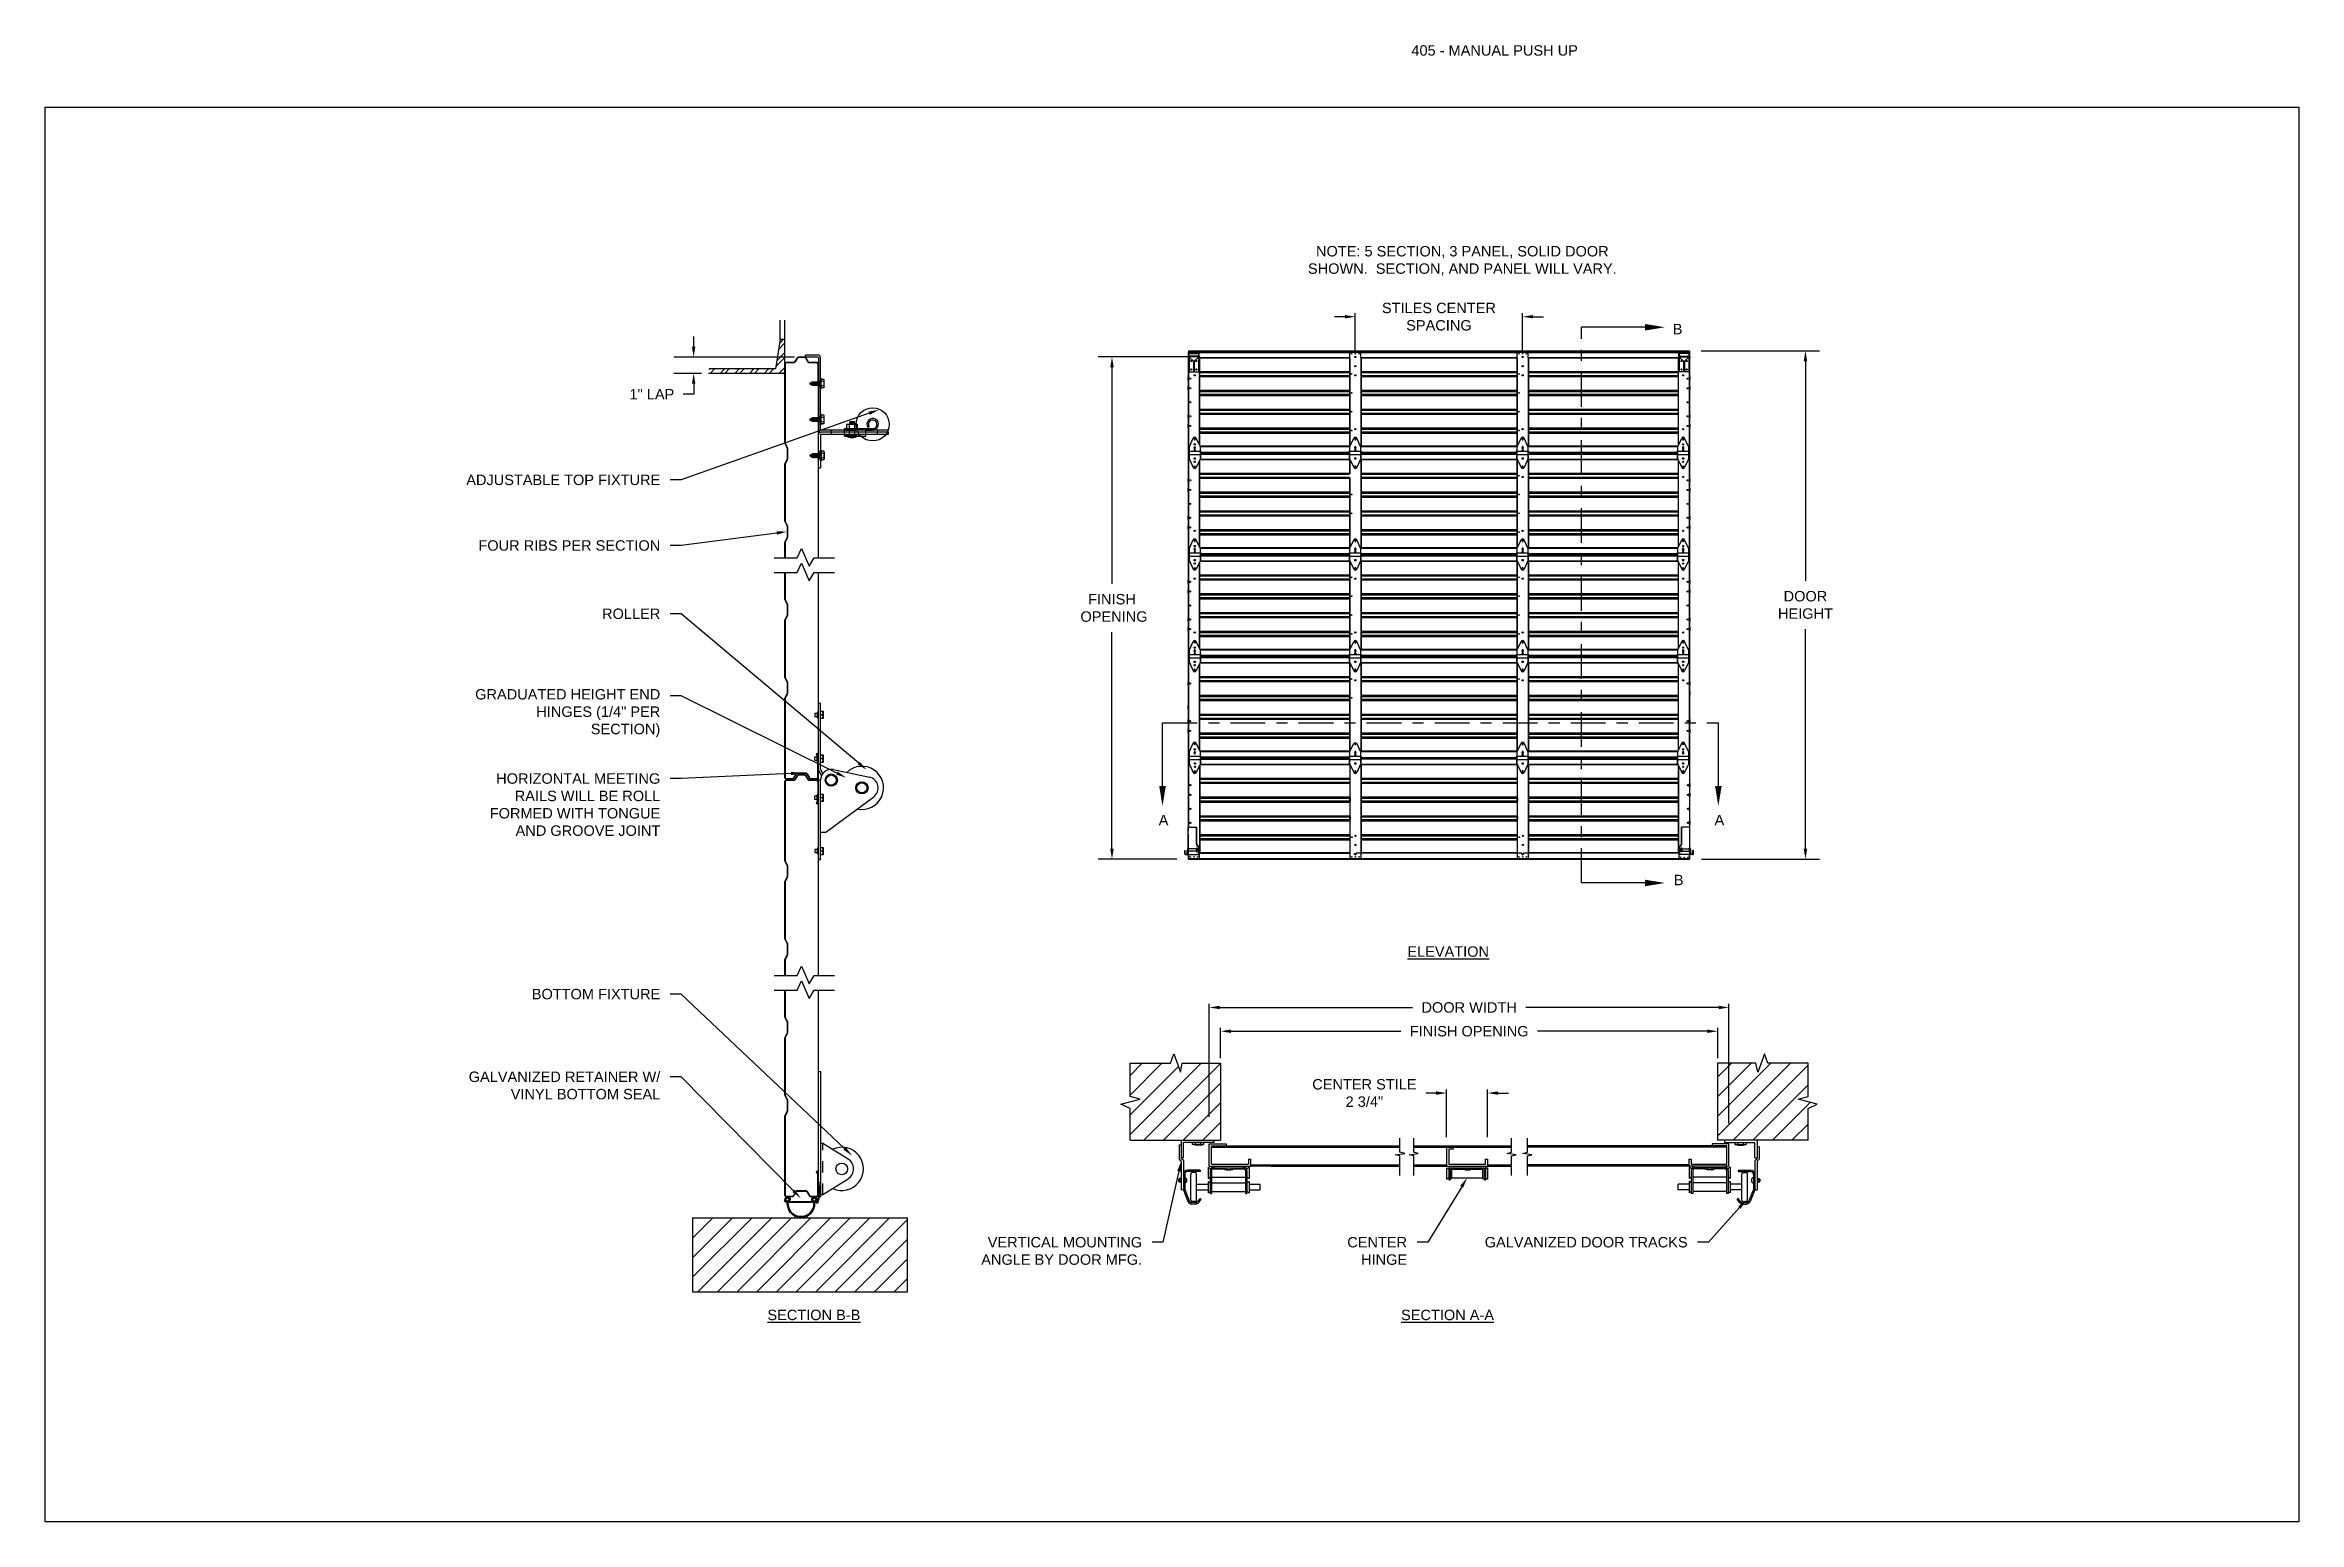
# Model space of a CAD drawing. Header units: inches. Extents: x 168.8 to 189.1, y 234.4 to 247.7.
import ezdxf
from ezdxf import colors
from ezdxf.entities.mleader import LeaderData, LeaderLine
from ezdxf.math import Vec2, Vec3

# ---------------------------------------------------------------- set-up
doc = ezdxf.new("R2010")
doc.units = ezdxf.units.IN
doc.header["$LTSCALE"] = 0.25
doc.header["$MEASUREMENT"] = 0
for name, pattern in [('CENTER', [2, 1.25, -0.25, 0.25, -0.25]), ('CENTERX2', [0.8, 0.5, -0.1, 0.1, -0.1]), ('HIDDEN', [0.375, 0.25, -0.125])]:
    doc.linetypes.add(name, pattern=pattern)
for name, color, linetype in [('405 - NO WINDOW', 7, 'Continuous'), ('ANNOTATIONS', 1, 'Continuous'), ('SECTION CUTS', 6, 'CENTER')]:
    doc.layers.add(name, color=color, linetype=linetype)
doc.styles.add('ARIAL', font='arial.ttf', dxfattribs={"height": 0.09375})
doc.styles.get("Standard").update_dxf_attribs({"font": 'romans.shx'})
doc.dimstyles.new('DIMSTYLE_5', dxfattribs={"dimtxt": 0.0625, "dimasz": 0.15, "dimexe": 0.18, "dimexo": 0.0625, "dimgap": 0.09, "dimtad": 0, "dimtih": 1, "dimtoh": 1, "dimdec": 5, "dimlfac": 8, "dimzin": 4, "dimdsep": 46, "dimtxsty": 'Standard', "dimcen": 0.09, "dimadec": 0, "dimazin": 0, "dimtp": 0.03125, "dimtm": 0.03125, "dimtfac": 1, "dimtdec": 5, "dimtofl": 0, "dimtmove": 0, "dimatfit": 3, "dimfxl": 1, "dimtolj": 1, "dimtzin": 4, "dimarcsym": 0})
doc.dimstyles.new('STANDARD$0', dxfattribs={"dimtxt": 0.09375, "dimasz": 0.09375, "dimexe": 0.03125, "dimexo": 0.046875, "dimgap": 0.09, "dimtad": 0, "dimtih": 1, "dimtoh": 1, "dimdec": 4, "dimzin": 0, "dimdsep": 46, "dimtxsty": 'ARIAL', "dimcen": 0.09, "dimadec": 0, "dimazin": 0, "dimtfac": 1, "dimtdec": 4, "dimtofl": 0, "dimtmove": 0, "dimatfit": 1, "dimfxl": 1, "dimtolj": 1, "dimtzin": 0, "dimarcsym": 0})

msp = doc.modelspace()

# ---------------------------------------------------------------- texts
at = {"layer": 'ANNOTATIONS', "insert": (181.06988, 247.74099), "char_height": 0.09375, "width": 6.6097632, "attachment_point": 1, "line_spacing_factor": 0.86134, "style": 'ARIAL'}
msp.add_mtext('405 - MANUAL PUSH UP', dxfattribs=at)
at = {"layer": 'ANNOTATIONS', "char_height": 0.09375, "attachment_point": 2, "style": 'ARIAL'}
for s, insert, width in [('NOTE: 5 SECTION, 3 PANEL, SOLID DOOR SHOWN.  SECTION, AND PANEL WILL VARY.', (181.5287, 245.93328), 3.0834986), ('{\\LELEVATION}', (181.40115, 239.62859), 3.0834986), ('{\\LSECTION B-B}', (175.69181, 236.35718), 1.3823677), ('{\\LSECTION A-A}', (181.39525, 236.35718), 1.3823677)]:
    msp.add_mtext(s, dxfattribs=dict(at, insert=insert, width=width))
at = {"layer": 'SECTION CUTS', "style": 'ARIAL'}
for s, p in [('B', (183.4223, 245.13824)), ('A', (178.7955, 240.71861)), ('A', (183.7985, 240.71861)), ('B', (183.43298, 240.1789))]:
    msp.add_text(s, height=0.09375, dxfattribs=at).set_placement(p)

# ---------------------------------------------------------------- blocks, each defined once
blk = doc.blocks.new('*D1')
at = {"layer": 'ANNOTATIONS', "color": 0, "lineweight": -2, "transparency": 16777216}
for p, q in [((183.679, 244.99), (184.742, 244.99)), ((184.617, 244.896), (184.617, 242.92)), ((184.617, 240.508), (184.617, 242.485)), ((183.68, 240.414), (184.742, 240.414))]:
    blk.add_line(p, q, dxfattribs=at)
at = {"layer": 'ANNOTATIONS', "color": 0, "transparency": 16777216}
for points in [[(184.601, 244.896), (184.633, 244.896), (184.617, 244.99)], [(184.601, 240.508), (184.633, 240.508), (184.617, 240.414)]]:
    blk.add_solid(points, dxfattribs=at)
at = {"layer": 'defpoints', "color": 0, "transparency": 16777216}
for p in [(183.573, 244.99), (183.574, 240.414), (184.617, 240.414)]:
    blk.add_point(p, dxfattribs=at)
at = {"layer": 'ANNOTATIONS', "color": 0, "transparency": 16777216, "insert": (184.617, 242.702), "char_height": 0.0938, "attachment_point": 5, "style": 'ARIAL'}
blk.add_mtext('\\A1;DOOR\\PHEIGHT', dxfattribs=at)
blk = doc.blocks.new('*X2')
at = {"color": 0}
for p, q in [((5.055, 12.744), (5.124, 12.814)), ((5.071, 12.849), (5.124, 12.902)), ((5.08, 12.902), (5.111, 12.934)), ((4.445, 12.665), (4.449, 12.67)), ((4.454, 12.63), (4.494, 12.67)), ((4.543, 12.63), (4.582, 12.67)), ((4.587, 12.63), (4.626, 12.67)), ((4.675, 12.63), (4.715, 12.67)), ((4.719, 12.63), (4.759, 12.67)), ((4.808, 12.63), (4.847, 12.67)), ((4.852, 12.63), (4.891, 12.67)), ((4.94, 12.63), (4.98, 12.67)), ((4.985, 12.63), (5.024, 12.67)), ((5.046, 12.692), (5.124, 12.77)), ((5.073, 12.63), (5.124, 12.681)), ((5.117, 12.63), (5.124, 12.637))]:
    blk.add_line(p, q, dxfattribs=at)
blk = doc.blocks.new('*D3')
at = {"layer": 'ANNOTATIONS', "color": 0, "lineweight": -2, "transparency": 16777216}
for p, q in [((174.61, 245.027), (174.61, 245.12)), ((175.518, 244.933), (174.43, 244.933)), ((174.681, 244.787), (174.43, 244.787)), ((174.61, 244.693), (174.61, 244.599)), ((174.61, 244.599), (174.516, 244.599))]:
    blk.add_line(p, q, dxfattribs=at)
at = {"layer": 'ANNOTATIONS', "color": 0, "transparency": 16777216}
for points in [[(174.594, 245.027), (174.625, 245.027), (174.61, 244.933)], [(174.594, 244.693), (174.625, 244.693), (174.61, 244.787)]]:
    blk.add_solid(points, dxfattribs=at)
at = {"layer": 'defpoints', "color": 0, "transparency": 16777216}
for p in [(175.58, 244.933), (174.61, 244.787), (174.743, 244.787)]:
    blk.add_point(p, dxfattribs=at)
at = {"layer": 'ANNOTATIONS', "color": 0, "transparency": 16777216, "insert": (174.234, 244.599), "char_height": 0.0938, "attachment_point": 5, "style": 'ARIAL'}
blk.add_mtext('\\A1;1" LAP', dxfattribs=at)
blk = doc.blocks.new('*D4')
at = {"layer": 'ANNOTATIONS', "color": 0, "lineweight": -2, "transparency": 16777216}
for p, q in [((179.078, 244.935), (178.25, 244.935)), ((178.375, 244.841), (178.375, 242.892)), ((178.375, 240.508), (178.375, 242.457)), ((178.959, 240.414), (178.25, 240.414))]:
    blk.add_line(p, q, dxfattribs=at)
at = {"layer": 'ANNOTATIONS', "color": 0, "transparency": 16777216}
for points in [[(178.359, 244.841), (178.391, 244.841), (178.375, 244.935)], [(178.359, 240.508), (178.391, 240.508), (178.375, 240.414)]]:
    blk.add_solid(points, dxfattribs=at)
at = {"layer": 'defpoints', "color": 0, "transparency": 16777216}
for p in [(179.185, 244.935), (178.375, 240.414), (179.065, 240.414)]:
    blk.add_point(p, dxfattribs=at)
at = {"layer": 'ANNOTATIONS', "color": 0, "transparency": 16777216, "insert": (178.375, 242.675), "char_height": 0.0938, "attachment_point": 5, "style": 'ARIAL'}
blk.add_mtext('\\A1;FINISH\\P OPENING', dxfattribs=at)
blk = doc.blocks.new('*D5')
at = {"layer": 'ANNOTATIONS', "color": 0, "lineweight": -2, "transparency": 16777216}
for p, q in [((179.353, 238.622), (179.353, 238.896)), ((179.446, 238.864), (180.974, 238.864)), ((183.733, 238.864), (182.205, 238.864)), ((183.827, 238.622), (183.827, 238.896))]:
    blk.add_line(p, q, dxfattribs=at)
at = {"layer": 'ANNOTATIONS', "color": 0, "transparency": 16777216}
for points in [[(179.446, 238.88), (179.446, 238.849), (179.353, 238.864)], [(183.733, 238.88), (183.733, 238.849), (183.827, 238.864)]]:
    blk.add_solid(points, dxfattribs=at)
at = {"layer": 'defpoints', "color": 0, "transparency": 16777216}
for p in [(183.827, 238.864), (179.353, 238.575), (183.827, 238.575)]:
    blk.add_point(p, dxfattribs=at)
at = {"layer": 'ANNOTATIONS', "color": 0, "transparency": 16777216, "insert": (181.59, 238.864), "char_height": 0.09375, "attachment_point": 5, "style": 'ARIAL'}
blk.add_mtext('\\A1;FINISH OPENING', dxfattribs=at)
blk = doc.blocks.new('*D6')
at = {"layer": 'ANNOTATIONS', "color": 0, "lineweight": -2, "transparency": 16777216}
for p, q in [((179.251, 238.094), (179.251, 239.11)), ((179.345, 239.078), (181.081, 239.078)), ((183.835, 239.078), (182.099, 239.078)), ((183.928, 238.034), (183.928, 239.11))]:
    blk.add_line(p, q, dxfattribs=at)
at = {"layer": 'ANNOTATIONS', "color": 0, "transparency": 16777216}
for points in [[(179.345, 239.094), (179.345, 239.063), (179.251, 239.078)], [(183.835, 239.094), (183.835, 239.063), (183.928, 239.078)]]:
    blk.add_solid(points, dxfattribs=at)
at = {"layer": 'defpoints', "color": 0, "transparency": 16777216}
for p in [(179.251, 239.078), (179.251, 238.047), (183.928, 237.987)]:
    blk.add_point(p, dxfattribs=at)
at = {"layer": 'ANNOTATIONS', "color": 0, "transparency": 16777216, "insert": (181.59, 239.078), "char_height": 0.09375, "attachment_point": 5, "style": 'ARIAL'}
blk.add_mtext('\\A1;DOOR WIDTH', dxfattribs=at)
blk = doc.blocks.new('*D7')
at = {"layer": 'ANNOTATIONS', "color": 0, "lineweight": -2, "transparency": 16777216}
for p, q in [((180.471, 245.297), (180.378, 245.297)), ((180.565, 244.986), (180.565, 245.328)), ((182.071, 244.986), (182.071, 245.328)), ((182.165, 245.297), (182.259, 245.297))]:
    blk.add_line(p, q, dxfattribs=at)
at = {"layer": 'ANNOTATIONS', "color": 0, "transparency": 16777216}
for points in [[(180.471, 245.312), (180.471, 245.281), (180.565, 245.297)], [(182.165, 245.312), (182.165, 245.281), (182.071, 245.297)]]:
    blk.add_solid(points, dxfattribs=at)
at = {"layer": 'defpoints', "color": 0, "transparency": 16777216}
for p in [(182.071, 245.297), (180.565, 244.939), (182.071, 244.939)]:
    blk.add_point(p, dxfattribs=at)
at = {"layer": 'ANNOTATIONS', "color": 0, "transparency": 16777216, "insert": (181.318, 245.297), "char_height": 0.09375, "attachment_point": 5, "style": 'ARIAL'}
blk.add_mtext('\\A1;STILES CENTER \\PSPACING', dxfattribs=at)
blk = doc.blocks.new('*D8')
at = {"layer": 'ANNOTATIONS', "color": 0, "lineweight": -2, "transparency": 16777216}
for p, q in [((181.293, 238.308), (181.2, 238.308)), ((181.387, 237.912), (181.387, 238.339)), ((181.756, 237.912), (181.756, 238.339)), ((181.85, 238.308), (181.943, 238.308))]:
    blk.add_line(p, q, dxfattribs=at)
at = {"layer": 'ANNOTATIONS', "color": 0, "transparency": 16777216}
for points in [[(181.293, 238.323), (181.293, 238.292), (181.387, 238.308)], [(181.85, 238.323), (181.85, 238.292), (181.756, 238.308)]]:
    blk.add_solid(points, dxfattribs=at)
at = {"layer": 'defpoints', "color": 0, "transparency": 16777216}
for p in [(181.756, 238.308), (181.387, 237.865), (181.756, 237.865)]:
    blk.add_point(p, dxfattribs=at)
at = {"layer": 'ANNOTATIONS', "color": 0, "transparency": 16777216, "insert": (180.647, 238.308), "char_height": 0.09375, "attachment_point": 5, "style": 'ARIAL'}
blk.add_mtext('\\A1;CENTER STILE \\P2 3/4"', dxfattribs=at)

# ---------------------------------------------------------------- dimensions: what is measured, and where the dimension line sits
at = {"layer": 'ANNOTATIONS'}
for base, p1, p2, text, picture, middle in [((182.07118, 245.29651), (180.56506, 244.93924), (182.07118, 244.93924), 'STILES CENTER \\PSPACING', '*D7', (181.31812, 245.29651)), ((179.25084, 239.07839), (183.9285, 237.98738), (179.25084, 238.04698), 'DOOR WIDTH', '*D6', (181.58967, 239.07839)), ((183.82678, 238.86445), (179.35256, 238.57545), (183.82678, 238.57545), 'FINISH OPENING', '*D5', (181.58967, 238.86445))]:
    dim = msp.add_linear_dim(base=base, p1=p1, p2=p2, text=text, dimstyle='STANDARD$0', dxfattribs=at)
    dim.commit()
    dim.dimension.update_dxf_attribs({"geometry": picture, "text_midpoint": middle})
dim = msp.add_linear_dim(base=(174.60968, 244.78695), p1=(175.58042, 244.93296), p2=(174.74349, 244.78695), angle=270, text='1" LAP', dimstyle='DIMSTYLE_5', override={"dimtxt": 0.08, "dimasz": 0.09375, "dimdec": 3, "dimlunit": 4, "dimtxsty": 'ARIAL'}, dxfattribs=at)
dim.commit()
dim.dimension.update_dxf_attribs({"geometry": '*D3', "text_midpoint": (174.23427, 244.59945), "dimtype": 160})
for base, p1, p2, text, picture, middle in [((178.3751, 240.41436), (179.18455, 244.93525), (179.06503, 240.41436), 'FINISH\\P OPENING', '*D4', (178.3751, 242.6748)), ((184.61709, 240.41436), (183.5726, 244.98997), (183.57399, 240.41436), 'DOOR\\PHEIGHT', '*D1', (184.61709, 242.70216))]:
    dim = msp.add_linear_dim(base=base, p1=p1, p2=p2, angle=90, text=text, dimstyle='STANDARD$0', override={"dimexe": 0.125, "dimexo": 0.10625, "dimcen": 0.153, "dimtmove": 1}, dxfattribs=at)
    dim.commit()
    dim.dimension.update_dxf_attribs({"geometry": picture, "text_midpoint": middle})
dim = msp.add_linear_dim(base=(181.75586, 238.30771), p1=(181.38713, 237.86482), p2=(181.75586, 237.86482), text='CENTER STILE \\P2 3/4"', dimstyle='STANDARD$0', dxfattribs=at)
dim.commit()
dim.dimension.update_dxf_attribs({"geometry": '*D8', "text_midpoint": (180.64702, 238.30771), "dimtype": 160})

# ---------------------------------------------------------------- hatches: boundary and pattern name
at = {"layer": '405 - NO WINDOW'}
h = msp.add_hatch(dxfattribs=at)
h.set_pattern_fill('ANSI31', color=256)
h.paths.add_polyline_path([(184.72349, 238.20647), (184.55105, 238.25323), (184.64053, 238.27635), (184.64053, 238.57348), (184.63856, 238.57545), (184.27893, 238.57545), (184.2471, 238.66046), (184.18865, 238.49533), (184.17104, 238.57545), (183.82678, 238.57545), (183.82678, 237.88249), (184.64053, 237.88249), (184.64053, 238.16846)])
h.paths.add_polyline_path([(179.35256, 238.57545), (179.0083, 238.57545), (178.99069, 238.49533), (178.93224, 238.66046), (178.90041, 238.57545), (178.54078, 238.57545), (178.53881, 238.57348), (178.53881, 238.27635), (178.62829, 238.25323), (178.45585, 238.20647), (178.53881, 238.16846), (178.53881, 237.88249), (179.35256, 237.88249)])
h = msp.add_hatch(dxfattribs=at)
h.set_pattern_fill('ANSI31', color=256, style=0)
h.paths.add_polyline_path([(176.53519, 237.18405), (174.60029, 237.18405), (174.60029, 236.51918), (176.53519, 236.51918)])

# ---------------------------------------------------------------- linework, layer by layer
msp.add_circle((176.22129, 244.32751), 0.14935)
for p, q in [((175.38915, 245.09054), (175.34743, 244.82634)), ((175.38915, 245.09054), (175.38915, 245.26667)), ((175.42854, 245.09054), (175.38915, 245.09054)), ((175.42854, 245.26667), (175.42854, 244.16131)), ((175.43228, 244.87317), (175.43228, 244.16131)), ((175.50506, 244.88538), (175.44075, 244.88538)), ((175.50506, 244.88164), (175.44075, 244.88164)), ((175.53706, 244.92294), (175.51976, 244.89375)), ((175.54027, 244.92103), (175.52297, 244.89185)), ((175.60619, 244.93296), (175.55465, 244.93296)), ((175.60619, 244.92922), (175.55465, 244.92922)), ((175.72877, 244.95168), (175.61769, 244.95168)), ((175.61769, 244.93296), (175.61769, 244.95168)), ((175.72729, 244.93296), (175.61769, 244.93296)), ((175.62057, 244.92103), (175.63787, 244.89185)), ((175.64108, 244.89375), (175.62378, 244.92294)), ((175.7152, 244.88538), (175.65578, 244.88538)), ((175.7152, 244.88164), (175.65578, 244.88164)), ((175.72856, 244.86829), (175.72856, 244.68077)), ((175.73229, 244.92821), (175.73229, 244.27988)), ((175.73229, 243.12708), (175.73229, 244.86829)), ((175.75104, 244.27988), (175.75104, 244.92821)), ((179.06082, 244.93728), (179.06042, 244.92561)), ((179.06454, 244.92547), (179.06042, 244.92561)), ((179.06495, 244.93714), (179.06454, 244.92547)), ((179.06526, 244.93296), (179.06526, 244.80206)), ((179.06774, 244.96668), (179.15606, 244.96668)), ((179.06774, 244.96668), (179.06774, 244.94046)), ((179.15541, 244.94046), (179.06839, 244.94046)), ((179.06931, 244.93296), (179.06931, 244.80206)), ((179.10808, 244.89764), (179.06931, 244.93274)), ((179.10808, 244.89764), (179.10808, 244.80206)), ((179.11572, 244.89764), (179.15449, 244.93274)), ((179.11572, 244.89764), (179.11572, 244.80206)), ((179.15449, 244.93296), (179.15449, 244.80206)), ((179.15606, 244.96668), (179.15606, 244.94046)), ((179.15854, 244.93296), (179.15854, 244.80206)), ((179.15885, 244.93714), (179.15926, 244.92547)), ((179.15926, 244.92547), (179.16338, 244.92561)), ((179.16297, 244.93728), (179.16338, 244.92561)), ((183.47326, 244.93728), (183.47286, 244.92561)), ((183.47698, 244.92547), (183.47286, 244.92561)), ((183.47739, 244.93714), (183.47698, 244.92547)), ((183.4777, 244.93296), (183.4777, 244.80206)), ((183.5685, 244.96668), (183.48018, 244.96668)), ((183.48018, 244.96668), (183.48018, 244.94046)), ((183.48083, 244.94046), (183.56785, 244.94046)), ((183.48175, 244.93296), (183.48175, 244.80206)), ((183.52052, 244.89764), (183.48175, 244.93274)), ((183.52052, 244.89764), (183.52052, 244.80206)), ((183.52816, 244.89764), (183.56693, 244.93274)), ((183.52816, 244.89764), (183.52816, 244.80206)), ((183.56693, 244.93296), (183.56693, 244.80206)), ((183.5685, 244.96668), (183.5685, 244.94046)), ((183.57098, 244.93296), (183.57098, 244.80206)), ((183.57129, 244.93714), (183.5717, 244.92547)), ((183.5717, 244.92547), (183.57582, 244.92561)), ((183.57542, 244.93728), (183.57582, 244.92561)), ((175.42854, 244.78695), (174.74349, 244.78695)), ((175.34743, 244.82634), (174.7495, 244.82634)), ((175.65486, 244.69554), (175.65729, 244.69695)), ((175.65486, 244.69348), (175.65648, 244.69255)), ((175.65648, 244.69255), (175.65729, 244.69695)), ((175.65888, 244.68697), (175.65648, 244.69255)), ((175.65729, 244.69695), (175.66119, 244.70327)), ((175.66119, 244.70327), (175.65887, 244.687)), ((175.66147, 244.68966), (175.65887, 244.687)), ((175.66116, 244.70332), (175.66326, 244.70033)), ((175.66327, 244.7004), (175.66147, 244.68966)), ((175.66147, 244.68966), (175.6663, 244.68688)), ((175.66327, 244.7004), (175.66913, 244.70378)), ((175.6663, 244.68688), (175.66913, 244.70378)), ((175.66885, 244.68053), (175.6663, 244.68688)), ((175.67322, 244.71126), (175.66883, 244.68057)), ((175.6719, 244.68364), (175.66883, 244.68057)), ((175.66913, 244.70378), (175.67322, 244.71126)), ((175.67583, 244.70765), (175.6719, 244.68364)), ((175.6719, 244.68364), (175.67613, 244.6812)), ((175.67319, 244.71129), (175.67583, 244.70765)), ((175.67583, 244.70765), (175.67842, 244.70914)), ((175.67613, 244.6812), (175.68132, 244.70914)), ((175.67912, 244.6764), (175.67613, 244.6812)), ((175.68132, 244.70914), (175.67842, 244.70914)), ((175.68443, 244.71356), (175.67912, 244.6764)), ((175.68209, 244.67988), (175.67912, 244.6764)), ((175.68132, 244.70914), (175.68443, 244.71356)), ((175.68753, 244.70914), (175.68209, 244.67988)), ((175.68676, 244.67988), (175.68209, 244.67988)), ((175.68443, 244.71356), (175.68753, 244.70914)), ((175.68676, 244.67988), (175.6922, 244.70914)), ((175.68987, 244.67546), (175.68676, 244.67988)), ((175.6922, 244.70914), (175.68753, 244.70914)), ((175.69531, 244.71356), (175.68987, 244.67546)), ((175.69297, 244.67988), (175.68987, 244.67546)), ((175.6922, 244.70914), (175.69531, 244.71356)), ((175.69841, 244.70914), (175.69297, 244.67988)), ((175.69765, 244.67988), (175.69297, 244.67988)), ((175.69531, 244.71356), (175.69841, 244.70914)), ((175.69765, 244.67988), (175.70309, 244.70914)), ((175.70075, 244.67546), (175.69765, 244.67988)), ((175.70309, 244.70914), (175.69841, 244.70914)), ((175.70619, 244.71356), (175.70075, 244.67546)), ((175.70385, 244.67988), (175.70075, 244.67546)), ((175.70309, 244.70914), (175.70619, 244.71356)), ((175.70929, 244.70914), (175.70385, 244.67988)), ((175.70853, 244.67988), (175.70385, 244.67988)), ((175.70619, 244.71356), (175.70929, 244.70914)), ((175.70853, 244.67988), (175.71397, 244.70914)), ((175.71163, 244.67546), (175.70853, 244.67988)), ((175.71397, 244.70914), (175.70929, 244.70914)), ((175.71707, 244.71356), (175.71163, 244.67546)), ((175.71473, 244.67988), (175.71163, 244.67546)), ((175.71397, 244.70914), (175.71707, 244.71356)), ((175.72017, 244.70914), (175.71473, 244.67988)), ((175.71941, 244.67988), (175.71473, 244.67988)), ((175.71707, 244.71356), (175.72017, 244.70914)), ((175.71941, 244.67988), (175.72485, 244.70914)), ((175.72251, 244.67546), (175.71941, 244.67988)), ((175.72485, 244.70914), (175.72017, 244.70914)), ((175.72795, 244.71356), (175.72251, 244.67546)), ((175.72561, 244.67988), (175.72251, 244.67546)), ((175.72485, 244.70914), (175.72795, 244.71356)), ((175.73105, 244.70914), (175.72561, 244.67988)), ((175.73029, 244.67988), (175.72561, 244.67988)), ((175.72795, 244.71356), (175.73105, 244.70914)), ((175.73029, 244.67988), (175.73573, 244.70914)), ((175.73339, 244.67546), (175.73029, 244.67988)), ((175.73573, 244.70914), (175.73105, 244.70914)), ((175.75104, 244.72071), (175.73229, 244.72071)), ((175.75104, 244.66832), (175.73229, 244.66832)), ((175.73883, 244.71356), (175.73339, 244.67546)), ((175.73649, 244.67988), (175.73339, 244.67546)), ((175.73573, 244.70914), (175.73883, 244.71356)), ((175.74193, 244.70914), (175.73649, 244.67988)), ((175.74117, 244.67988), (175.73649, 244.67988)), ((175.73883, 244.71356), (175.74193, 244.70914)), ((175.74117, 244.67988), (175.74661, 244.70914)), ((175.74427, 244.67546), (175.74117, 244.67988)), ((175.74661, 244.70914), (175.74193, 244.70914)), ((175.74971, 244.71356), (175.74427, 244.67546)), ((175.74737, 244.67988), (175.74427, 244.67546)), ((175.74661, 244.70914), (175.74971, 244.71356)), ((175.75043, 244.69636), (175.74737, 244.67988)), ((175.7504, 244.67988), (175.74737, 244.67988)), ((175.75104, 244.74214), (175.74951, 244.73931)), ((175.75104, 244.73931), (175.74951, 244.73108)), ((175.74951, 244.73931), (175.75104, 244.73931)), ((175.74951, 244.73108), (175.75104, 244.73108)), ((175.75104, 244.73108), (175.74951, 244.71844)), ((175.74951, 244.71844), (175.75104, 244.71844)), ((175.75104, 244.71844), (175.74951, 244.70291)), ((175.75104, 244.70291), (175.74951, 244.68637)), ((175.74951, 244.70291), (175.75104, 244.70291)), ((175.74951, 244.68637), (175.75104, 244.68637)), ((175.75104, 244.68637), (175.74951, 244.67082)), ((175.75104, 244.67082), (175.74951, 244.65812)), ((175.74951, 244.67082), (175.75104, 244.67082)), ((175.74971, 244.71356), (175.75046, 244.7125)), ((175.75666, 244.74214), (175.75104, 244.74214)), ((175.75666, 244.64689), (175.75666, 244.74214)), ((175.78226, 244.73299), (175.75666, 244.73299)), ((175.78226, 244.71375), (175.75666, 244.71375)), ((175.78226, 244.67527), (175.75666, 244.67527)), ((175.78523, 244.72784), (175.78226, 244.73299)), ((175.78523, 244.66119), (175.78226, 244.65603)), ((175.78523, 244.66119), (175.78523, 244.72784)), ((179.06526, 244.80206), (179.10808, 244.80206)), ((179.11572, 244.80206), (179.15854, 244.80206)), ((183.52052, 244.80206), (183.4777, 244.80206)), ((183.57098, 244.80206), (183.52816, 244.80206)), ((175.74951, 244.65812), (175.75104, 244.65812)), ((175.75104, 244.65812), (175.74951, 244.64981)), ((175.75104, 244.64981), (175.74951, 244.64689)), ((175.74951, 244.64981), (175.75104, 244.64981)), ((175.75666, 244.64689), (175.74951, 244.64689)), ((175.78226, 244.65603), (175.75666, 244.65603)), ((175.65486, 244.37171), (175.65729, 244.37311)), ((175.65486, 244.36965), (175.65648, 244.36872)), ((175.65648, 244.36872), (175.65729, 244.37311)), ((175.65888, 244.36314), (175.65648, 244.36872)), ((175.65729, 244.37311), (175.66119, 244.37944)), ((175.66119, 244.37944), (175.65887, 244.36316)), ((175.66147, 244.36583), (175.65887, 244.36316)), ((175.66116, 244.37948), (175.66326, 244.37649)), ((175.66327, 244.37656), (175.66147, 244.36583)), ((175.66147, 244.36583), (175.6663, 244.36304)), ((175.66327, 244.37656), (175.66913, 244.37994)), ((175.6663, 244.36304), (175.66913, 244.37994)), ((175.66885, 244.35669), (175.6663, 244.36304)), ((175.67322, 244.38742), (175.66883, 244.35674)), ((175.6719, 244.35981), (175.66883, 244.35674)), ((175.66913, 244.37994), (175.67322, 244.38742)), ((175.67583, 244.38381), (175.6719, 244.35981)), ((175.6719, 244.35981), (175.67613, 244.35737)), ((175.67319, 244.38745), (175.67583, 244.38381)), ((175.67583, 244.38381), (175.67842, 244.38531)), ((175.67613, 244.35737), (175.68132, 244.38531)), ((175.67912, 244.35257), (175.67613, 244.35737)), ((175.68132, 244.38531), (175.67842, 244.38531)), ((175.68443, 244.38973), (175.67912, 244.35257)), ((175.68209, 244.35605), (175.67912, 244.35257)), ((175.68132, 244.38531), (175.68443, 244.38973)), ((175.68753, 244.38531), (175.68209, 244.35605)), ((175.68676, 244.35605), (175.68209, 244.35605)), ((175.68443, 244.38973), (175.68753, 244.38531)), ((175.68676, 244.35605), (175.6922, 244.38531)), ((175.68987, 244.35163), (175.68676, 244.35605)), ((175.6922, 244.38531), (175.68753, 244.38531)), ((175.69531, 244.38973), (175.68987, 244.35163)), ((175.69297, 244.35605), (175.68987, 244.35163)), ((175.6922, 244.38531), (175.69531, 244.38973)), ((175.69841, 244.38531), (175.69297, 244.35605)), ((175.69765, 244.35605), (175.69297, 244.35605)), ((175.69531, 244.38973), (175.69841, 244.38531)), ((175.69765, 244.35605), (175.70309, 244.38531)), ((175.70075, 244.35163), (175.69765, 244.35605)), ((175.70309, 244.38531), (175.69841, 244.38531)), ((175.70619, 244.38973), (175.70075, 244.35163)), ((175.70385, 244.35605), (175.70075, 244.35163)), ((175.70309, 244.38531), (175.70619, 244.38973)), ((175.70929, 244.38531), (175.70385, 244.35605)), ((175.70853, 244.35605), (175.70385, 244.35605)), ((175.70619, 244.38973), (175.70929, 244.38531)), ((175.70853, 244.35605), (175.71397, 244.38531)), ((175.71163, 244.35163), (175.70853, 244.35605)), ((175.71397, 244.38531), (175.70929, 244.38531)), ((175.71707, 244.38973), (175.71163, 244.35163)), ((175.71473, 244.35605), (175.71163, 244.35163)), ((175.71397, 244.38531), (175.71707, 244.38973)), ((175.72017, 244.38531), (175.71473, 244.35605)), ((175.71941, 244.35605), (175.71473, 244.35605)), ((175.71707, 244.38973), (175.72017, 244.38531)), ((175.71941, 244.35605), (175.72485, 244.38531)), ((175.72251, 244.35163), (175.71941, 244.35605)), ((175.72485, 244.38531), (175.72017, 244.38531)), ((175.72795, 244.38973), (175.72251, 244.35163)), ((175.72561, 244.35605), (175.72251, 244.35163)), ((175.72485, 244.38531), (175.72795, 244.38973)), ((175.73105, 244.38531), (175.72561, 244.35605)), ((175.73029, 244.35605), (175.72561, 244.35605)), ((175.72795, 244.38973), (175.73105, 244.38531)), ((175.73029, 244.35605), (175.73573, 244.38531)), ((175.73339, 244.35163), (175.73029, 244.35605)), ((175.73573, 244.38531), (175.73105, 244.38531)), ((175.75104, 244.39687), (175.73229, 244.39687)), ((175.75104, 244.34449), (175.73229, 244.34449)), ((175.73883, 244.38973), (175.73339, 244.35163)), ((175.73649, 244.35605), (175.73339, 244.35163)), ((175.73573, 244.38531), (175.73883, 244.38973)), ((175.74193, 244.38531), (175.73649, 244.35605)), ((175.74117, 244.35605), (175.73649, 244.35605)), ((175.73883, 244.38973), (175.74193, 244.38531)), ((175.74117, 244.35605), (175.74661, 244.38531)), ((175.74427, 244.35163), (175.74117, 244.35605)), ((175.74661, 244.38531), (175.74193, 244.38531)), ((175.74971, 244.38973), (175.74427, 244.35163)), ((175.74737, 244.35605), (175.74427, 244.35163)), ((175.74661, 244.38531), (175.74971, 244.38973)), ((175.75043, 244.37252), (175.74737, 244.35605)), ((175.7504, 244.35605), (175.74737, 244.35605)), ((175.75104, 244.4183), (175.74951, 244.41547)), ((175.75104, 244.41547), (175.74951, 244.40724)), ((175.74951, 244.41547), (175.75104, 244.41547)), ((175.74951, 244.40724), (175.75104, 244.40724)), ((175.75104, 244.40724), (175.74951, 244.3946)), ((175.74951, 244.3946), (175.75104, 244.3946)), ((175.75104, 244.3946), (175.74951, 244.37908)), ((175.75104, 244.37908), (175.74951, 244.36254)), ((175.74951, 244.37908), (175.75104, 244.37908)), ((175.74951, 244.36254), (175.75104, 244.36254)), ((175.75104, 244.36254), (175.74951, 244.34698)), ((175.75104, 244.34698), (175.74951, 244.33428)), ((175.74951, 244.34698), (175.75104, 244.34698)), ((175.74951, 244.33428), (175.75104, 244.33428)), ((175.75104, 244.33428), (175.74951, 244.32597)), ((175.75104, 244.32597), (175.74951, 244.32306)), ((175.74951, 244.32597), (175.75104, 244.32597)), ((175.75666, 244.32306), (175.74951, 244.32306)), ((175.74971, 244.38973), (175.75046, 244.38867)), ((175.75666, 244.4183), (175.75104, 244.4183)), ((176.36091, 244.27513), (175.75579, 244.27513)), ((176.36091, 244.25638), (175.75579, 244.25638)), ((176.36091, 244.25638), (175.75579, 244.25638)), ((175.75666, 244.32306), (175.75666, 244.4183)), ((175.78226, 244.40916), (175.75666, 244.40916)), ((175.78226, 244.38992), (175.75666, 244.38992)), ((175.78226, 244.35144), (175.75666, 244.35144)), ((175.78226, 244.3322), (175.75666, 244.3322)), ((175.78523, 244.404), (175.78226, 244.40916)), ((175.78523, 244.33735), (175.78226, 244.3322)), ((175.78523, 244.33735), (175.78523, 244.404)), ((175.84659, 244.25638), (175.84659, 244.27513)), ((175.84659, 244.25638), (175.84659, 244.23764)), ((175.96889, 244.22274), (175.96889, 244.28941)), ((175.96889, 244.28941), (176.15938, 244.28941)), ((175.96889, 244.28941), (176.22129, 244.28941)), ((176.15938, 244.22274), (176.15938, 244.28941)), ((176.15938, 244.27513), (176.22129, 244.27513)), ((176.18884, 244.30755), (176.17668, 244.30006)), ((176.26567, 244.27513), (176.26567, 244.25638)), ((176.26567, 244.25825), (176.26754, 244.25638)), ((176.26567, 244.25451), (176.26754, 244.25638)), ((176.26567, 244.23764), (176.26567, 244.25638)), ((176.36091, 244.25638), (176.36091, 244.27513)), ((176.36091, 244.25638), (176.36091, 244.23764)), ((175.43013, 244.15529), (175.44883, 244.12235)), ((175.45208, 244.1242), (175.43338, 244.15713)), ((175.45042, 244.11633), (175.45042, 244.01381)), ((175.45415, 244.11633), (175.45415, 244.01381)), ((175.65888, 244.05438), (175.65648, 244.04881)), ((175.66119, 244.03808), (175.65887, 244.05436)), ((175.66147, 244.05169), (175.65887, 244.05436)), ((175.66147, 244.05169), (175.6663, 244.05448)), ((175.66327, 244.04096), (175.66147, 244.05169)), ((175.66885, 244.06083), (175.6663, 244.05448)), ((175.6663, 244.05448), (175.66913, 244.03758)), ((175.67322, 244.0301), (175.66883, 244.06078)), ((175.6719, 244.05771), (175.66883, 244.06078)), ((175.6719, 244.05771), (175.67613, 244.06015)), ((175.67583, 244.03371), (175.6719, 244.05771)), ((175.67912, 244.06495), (175.67613, 244.06015)), ((175.67613, 244.06015), (175.68132, 244.03221)), ((175.68209, 244.06147), (175.67912, 244.06495)), ((175.68443, 244.02779), (175.67912, 244.06495)), ((175.68676, 244.06147), (175.68209, 244.06147)), ((175.68753, 244.03221), (175.68209, 244.06147)), ((175.68987, 244.06589), (175.68676, 244.06147)), ((175.68676, 244.06147), (175.6922, 244.03221)), ((175.69297, 244.06147), (175.68987, 244.06589)), ((175.69531, 244.02779), (175.68987, 244.06589)), ((175.69765, 244.06147), (175.69297, 244.06147)), ((175.69841, 244.03221), (175.69297, 244.06147)), ((175.70075, 244.06589), (175.69765, 244.06147)), ((175.69765, 244.06147), (175.70309, 244.03221)), ((175.70385, 244.06147), (175.70075, 244.06589)), ((175.70619, 244.02779), (175.70075, 244.06589)), ((175.70853, 244.06147), (175.70385, 244.06147)), ((175.70929, 244.03221), (175.70385, 244.06147)), ((175.71163, 244.06589), (175.70853, 244.06147)), ((175.70853, 244.06147), (175.71397, 244.03221)), ((175.71473, 244.06147), (175.71163, 244.06589)), ((175.71707, 244.02779), (175.71163, 244.06589)), ((175.71941, 244.06147), (175.71473, 244.06147)), ((175.72017, 244.03221), (175.71473, 244.06147)), ((175.72251, 244.06589), (175.71941, 244.06147)), ((175.71941, 244.06147), (175.72485, 244.03221)), ((175.72561, 244.06147), (175.72251, 244.06589)), ((175.72795, 244.02779), (175.72251, 244.06589)), ((175.73029, 244.06147), (175.72561, 244.06147)), ((175.73105, 244.03221), (175.72561, 244.06147)), ((175.73339, 244.06589), (175.73029, 244.06147)), ((175.73029, 244.06147), (175.73573, 244.03221)), ((175.73229, 243.9352), (175.73229, 244.23288)), ((175.75104, 244.07304), (175.73229, 244.07304)), ((175.73649, 244.06147), (175.73339, 244.06589)), ((175.73883, 244.02779), (175.73339, 244.06589)), ((175.74117, 244.06147), (175.73649, 244.06147)), ((175.74193, 244.03221), (175.73649, 244.06147)), ((175.74427, 244.06589), (175.74117, 244.06147)), ((175.74117, 244.06147), (175.74661, 244.03221)), ((175.74737, 244.06147), (175.74427, 244.06589)), ((175.74971, 244.02779), (175.74427, 244.06589)), ((175.7504, 244.06147), (175.74737, 244.06147)), ((175.75043, 244.045), (175.74737, 244.06147)), ((175.75104, 244.09155), (175.74951, 244.09447)), ((175.75666, 244.09447), (175.74951, 244.09447)), ((175.74951, 244.09155), (175.75104, 244.09155)), ((175.75104, 244.08324), (175.74951, 244.09155)), ((175.75104, 244.07054), (175.74951, 244.08324)), ((175.74951, 244.08324), (175.75104, 244.08324)), ((175.74951, 244.07054), (175.75104, 244.07054)), ((175.75104, 244.05498), (175.74951, 244.07054)), ((175.75104, 244.03844), (175.74951, 244.05498)), ((175.74951, 244.05498), (175.75104, 244.05498)), ((175.75104, 244.23288), (175.75104, 243.9352)), ((176.36091, 244.23764), (175.75579, 244.23764)), ((175.75666, 244.09447), (175.75666, 243.99922)), ((175.78226, 244.08532), (175.75666, 244.08532)), ((175.78226, 244.06608), (175.75666, 244.06608)), ((175.78523, 244.08017), (175.78226, 244.08532)), ((175.78523, 244.08017), (175.78523, 244.01352)), ((175.96889, 244.22274), (176.15938, 244.22274)), ((179.06503, 244.05818), (179.06503, 244.08422)), ((179.06503, 244.08422), (179.06885, 244.08171)), ((179.06503, 244.05818), (179.06885, 244.06069)), ((179.06885, 244.02138), (179.06885, 244.08984)), ((179.06885, 244.08984), (179.07233, 244.08984)), ((179.07233, 244.12855), (179.1071, 244.20383)), ((179.07233, 244.01385), (179.07233, 244.12855)), ((179.07233, 244.08601), (179.16791, 244.08601)), ((179.07233, 244.05639), (179.16791, 244.05639)), ((179.11505, 244.20231), (179.11505, 244.19333)), ((179.11505, 244.12331), (179.11505, 244.10955)), ((179.12518, 244.19333), (179.12518, 244.20231)), ((179.12518, 244.10955), (179.12518, 244.12331)), ((179.16791, 244.12855), (179.13313, 244.20383)), ((179.16791, 244.12855), (179.16791, 244.01385)), ((179.16791, 244.08984), (179.17139, 244.08984)), ((179.17139, 244.08984), (179.17139, 244.02138)), ((179.17521, 244.08422), (179.17139, 244.08171)), ((179.17521, 244.05818), (179.17139, 244.06069)), ((179.17521, 244.05818), (179.17521, 244.08422)), ((180.50997, 244.05818), (180.50997, 244.08422)), ((180.50997, 244.08422), (180.51379, 244.08171)), ((180.50997, 244.05818), (180.51379, 244.06069)), ((180.51379, 244.02138), (180.51379, 244.08984)), ((180.51379, 244.08984), (180.51727, 244.08984)), ((180.51727, 244.12855), (180.55204, 244.20383)), ((180.51727, 244.01385), (180.51727, 244.12855)), ((180.51727, 244.08601), (180.61285, 244.08601)), ((180.51727, 244.05639), (180.61285, 244.05639)), ((180.55999, 244.20231), (180.55999, 244.19333)), ((180.55999, 244.12331), (180.55999, 244.10955)), ((180.57012, 244.19333), (180.57012, 244.20231)), ((180.57012, 244.10955), (180.57012, 244.12331)), ((180.61285, 244.12855), (180.57807, 244.20383)), ((180.61285, 244.12855), (180.61285, 244.01385)), ((180.61285, 244.08984), (180.61633, 244.08984)), ((180.61633, 244.08984), (180.61633, 244.02138)), ((180.62015, 244.08422), (180.61633, 244.08171)), ((180.62015, 244.05818), (180.61633, 244.06069)), ((180.62015, 244.05818), (180.62015, 244.08422)), ((182.01609, 244.05818), (182.01609, 244.08422)), ((182.01609, 244.08422), (182.01991, 244.08171)), ((182.01609, 244.05818), (182.01991, 244.06069)), ((182.01991, 244.02138), (182.01991, 244.08984)), ((182.01991, 244.08984), (182.02339, 244.08984)), ((182.02339, 244.12855), (182.05817, 244.20383)), ((182.02339, 244.01385), (182.02339, 244.12855)), ((182.02339, 244.08601), (182.11897, 244.08601)), ((182.02339, 244.05639), (182.11897, 244.05639)), ((182.06612, 244.20231), (182.06612, 244.19333)), ((182.06612, 244.12331), (182.06612, 244.10955)), ((182.07625, 244.19333), (182.07625, 244.20231)), ((182.07625, 244.10955), (182.07625, 244.12331)), ((182.11897, 244.12855), (182.0842, 244.20383)), ((182.11897, 244.12855), (182.11897, 244.01385)), ((182.11897, 244.08984), (182.12245, 244.08984)), ((182.12245, 244.08984), (182.12245, 244.02138)), ((182.12627, 244.08422), (182.12245, 244.08171)), ((182.12627, 244.05818), (182.12245, 244.06069)), ((182.12627, 244.05818), (182.12627, 244.08422)), ((183.46103, 244.05818), (183.46103, 244.08422)), ((183.46103, 244.08422), (183.46485, 244.08171)), ((183.46103, 244.05818), (183.46485, 244.06069)), ((183.46485, 244.02138), (183.46485, 244.08984)), ((183.46485, 244.08984), (183.46833, 244.08984)), ((183.46833, 244.12855), (183.50311, 244.20383)), ((183.46833, 244.01385), (183.46833, 244.12855)), ((183.46833, 244.08601), (183.56391, 244.08601)), ((183.46833, 244.05639), (183.56391, 244.05639)), ((183.51106, 244.20231), (183.51106, 244.19333)), ((183.51106, 244.12331), (183.51106, 244.10955)), ((183.52119, 244.19333), (183.52119, 244.20231)), ((183.52119, 244.10955), (183.52119, 244.12331)), ((183.56391, 244.12855), (183.52914, 244.20383)), ((183.56391, 244.12855), (183.56391, 244.01385)), ((183.56391, 244.08984), (183.56739, 244.08984)), ((183.56739, 244.08984), (183.56739, 244.02138)), ((183.57121, 244.08422), (183.56739, 244.08171)), ((183.57121, 244.05818), (183.56739, 244.06069)), ((183.57121, 244.05818), (183.57121, 244.08422)), ((175.42854, 243.96882), (175.42854, 243.45819)), ((175.44883, 244.00778), (175.43013, 243.97484)), ((175.43228, 243.96882), (175.43228, 243.45819)), ((175.45208, 244.00594), (175.43338, 243.973)), ((175.65486, 244.04787), (175.65648, 244.04881)), ((175.65486, 244.04581), (175.65729, 244.04441)), ((175.65648, 244.04881), (175.65729, 244.04441)), ((175.65729, 244.04441), (175.66119, 244.03808)), ((175.66116, 244.03804), (175.66326, 244.04103)), ((175.66327, 244.04096), (175.66913, 244.03758)), ((175.66913, 244.03758), (175.67322, 244.0301)), ((175.67319, 244.03007), (175.67583, 244.03371)), ((175.67583, 244.03371), (175.67842, 244.03221)), ((175.68132, 244.03221), (175.67842, 244.03221)), ((175.68132, 244.03221), (175.68443, 244.02779)), ((175.68443, 244.02779), (175.68753, 244.03221)), ((175.6922, 244.03221), (175.68753, 244.03221)), ((175.6922, 244.03221), (175.69531, 244.02779)), ((175.69531, 244.02779), (175.69841, 244.03221)), ((175.70309, 244.03221), (175.69841, 244.03221)), ((175.70309, 244.03221), (175.70619, 244.02779)), ((175.70619, 244.02779), (175.70929, 244.03221)), ((175.71397, 244.03221), (175.70929, 244.03221)), ((175.71397, 244.03221), (175.71707, 244.02779)), ((175.71707, 244.02779), (175.72017, 244.03221)), ((175.72485, 244.03221), (175.72017, 244.03221)), ((175.72485, 244.03221), (175.72795, 244.02779)), ((175.72795, 244.02779), (175.73105, 244.03221)), ((175.73573, 244.03221), (175.73105, 244.03221)), ((175.75104, 244.02065), (175.73229, 244.02065)), ((175.73229, 243.9352), (175.75104, 243.9352)), ((175.73573, 244.03221), (175.73883, 244.02779)), ((175.73883, 244.02779), (175.74193, 244.03221)), ((175.74661, 244.03221), (175.74193, 244.03221)), ((175.74661, 244.03221), (175.74971, 244.02779)), ((175.74951, 244.03844), (175.75104, 244.03844)), ((175.75104, 244.02292), (175.74951, 244.03844)), ((175.74951, 244.02292), (175.75104, 244.02292)), ((175.75104, 244.01028), (175.74951, 244.02292)), ((175.75104, 244.00205), (175.74951, 244.01028)), ((175.74951, 244.01028), (175.75104, 244.01028)), ((175.75104, 243.99922), (175.74951, 244.00205)), ((175.74951, 244.00205), (175.75104, 244.00205)), ((175.74971, 244.02779), (175.75046, 244.02886)), ((175.75666, 243.99922), (175.75104, 243.99922)), ((175.78226, 244.0276), (175.75666, 244.0276)), ((175.78226, 244.00836), (175.75666, 244.00836)), ((175.78523, 244.01352), (175.78226, 244.00836)), ((179.06885, 244.02138), (179.1071, 243.93857)), ((179.11505, 243.94907), (179.11505, 243.93932)), ((179.12518, 243.93932), (179.12518, 243.94907)), ((179.17139, 244.02138), (179.13313, 243.93857)), ((180.51379, 244.02138), (180.55204, 243.93857)), ((180.55999, 243.94907), (180.55999, 243.93932)), ((180.57012, 243.93932), (180.57012, 243.94907)), ((180.61633, 244.02138), (180.57807, 243.93857)), ((182.01991, 244.02138), (182.05817, 243.93857)), ((182.06612, 243.94907), (182.06612, 243.93932)), ((182.07625, 243.93932), (182.07625, 243.94907)), ((182.12245, 244.02138), (182.0842, 243.93857)), ((183.46485, 244.02138), (183.50311, 243.93857)), ((183.51106, 243.94907), (183.51106, 243.93932)), ((183.52119, 243.93932), (183.52119, 243.94907)), ((183.56739, 244.02138), (183.52914, 243.93857)), ((175.43013, 243.45216), (175.44883, 243.41923)), ((175.45208, 243.42107), (175.43338, 243.45401)), ((175.42854, 243.26569), (175.42854, 243.12708)), ((175.44883, 243.30466), (175.43013, 243.27172)), ((175.43228, 243.26569), (175.43228, 243.12708)), ((175.45208, 243.30281), (175.43338, 243.26988)), ((175.45042, 243.4132), (175.45042, 243.31068)), ((175.45415, 243.4132), (175.45415, 243.31068)), ((179.07233, 243.21342), (179.1071, 243.28871)), ((179.11505, 243.28719), (179.11505, 243.27821)), ((179.12518, 243.27821), (179.12518, 243.28719)), ((179.16791, 243.21342), (179.13313, 243.28871)), ((180.51727, 243.21342), (180.55204, 243.28871)), ((180.55999, 243.28719), (180.55999, 243.27821)), ((180.57012, 243.27821), (180.57012, 243.28719)), ((180.61285, 243.21342), (180.57807, 243.28871)), ((182.02339, 243.21342), (182.05817, 243.28871)), ((182.06612, 243.28719), (182.06612, 243.27821)), ((182.07625, 243.27821), (182.07625, 243.28719)), ((182.11897, 243.21342), (182.0842, 243.28871)), ((183.46833, 243.21342), (183.50311, 243.28871)), ((183.51106, 243.28719), (183.51106, 243.27821)), ((183.52119, 243.27821), (183.52119, 243.28719)), ((183.56391, 243.21342), (183.52914, 243.28871)), ((175.33449, 243.12708), (175.54109, 243.12708)), ((175.54109, 243.12708), (175.5796, 243.21116)), ((175.54109, 242.99476), (175.5796, 243.07884)), ((175.5796, 243.21116), (175.64947, 243.05107)), ((175.5796, 243.07884), (175.64947, 242.91875)), ((175.64947, 243.05107), (175.69458, 243.12708)), ((175.69458, 243.12708), (175.87756, 243.12708)), ((179.06503, 243.14306), (179.06503, 243.1691)), ((179.06503, 243.1691), (179.06885, 243.16659)), ((179.06503, 243.14306), (179.06885, 243.14556)), ((179.06885, 243.10626), (179.06885, 243.17471)), ((179.06885, 243.17471), (179.07233, 243.17471)), ((179.06885, 243.10626), (179.1071, 243.02344)), ((179.07233, 243.09873), (179.07233, 243.21342)), ((179.07233, 243.17089), (179.16791, 243.17089)), ((179.07233, 243.14126), (179.16791, 243.14126)), ((179.11505, 243.20819), (179.11505, 243.19442)), ((179.12518, 243.19442), (179.12518, 243.20819)), ((179.17139, 243.10626), (179.13313, 243.02344)), ((179.16791, 243.21342), (179.16791, 243.09873)), ((179.16791, 243.17471), (179.17139, 243.17471)), ((179.17139, 243.17471), (179.17139, 243.10626)), ((179.17521, 243.1691), (179.17139, 243.16659)), ((179.17521, 243.14306), (179.17139, 243.14556)), ((179.17521, 243.14306), (179.17521, 243.1691)), ((180.50997, 243.14306), (180.50997, 243.1691)), ((180.50997, 243.1691), (180.51379, 243.16659)), ((180.50997, 243.14306), (180.51379, 243.14556)), ((180.51379, 243.10626), (180.51379, 243.17471)), ((180.51379, 243.17471), (180.51727, 243.17471)), ((180.51379, 243.10626), (180.55204, 243.02344)), ((180.51727, 243.09873), (180.51727, 243.21342)), ((180.51727, 243.17089), (180.61285, 243.17089)), ((180.51727, 243.14126), (180.61285, 243.14126)), ((180.55999, 243.20819), (180.55999, 243.19442)), ((180.57012, 243.19442), (180.57012, 243.20819)), ((180.61633, 243.10626), (180.57807, 243.02344)), ((180.61285, 243.21342), (180.61285, 243.09873)), ((180.61285, 243.17471), (180.61633, 243.17471)), ((180.61633, 243.17471), (180.61633, 243.10626)), ((180.62015, 243.1691), (180.61633, 243.16659)), ((180.62015, 243.14306), (180.61633, 243.14556)), ((180.62015, 243.14306), (180.62015, 243.1691)), ((182.01609, 243.14306), (182.01609, 243.1691)), ((182.01609, 243.1691), (182.01991, 243.16659)), ((182.01609, 243.14306), (182.01991, 243.14556)), ((182.01991, 243.10626), (182.01991, 243.17471)), ((182.01991, 243.17471), (182.02339, 243.17471)), ((182.01991, 243.10626), (182.05817, 243.02344)), ((182.02339, 243.09873), (182.02339, 243.21342)), ((182.02339, 243.17089), (182.11897, 243.17089)), ((182.02339, 243.14126), (182.11897, 243.14126)), ((182.06612, 243.20819), (182.06612, 243.19442)), ((182.07625, 243.19442), (182.07625, 243.20819)), ((182.12245, 243.10626), (182.0842, 243.02344)), ((182.11897, 243.21342), (182.11897, 243.09873)), ((182.11897, 243.17471), (182.12245, 243.17471)), ((182.12245, 243.17471), (182.12245, 243.10626)), ((182.12627, 243.1691), (182.12245, 243.16659)), ((182.12627, 243.14306), (182.12245, 243.14556)), ((182.12627, 243.14306), (182.12627, 243.1691)), ((183.46103, 243.14306), (183.46103, 243.1691)), ((183.46103, 243.1691), (183.46485, 243.16659)), ((183.46103, 243.14306), (183.46485, 243.14556)), ((183.46485, 243.10626), (183.46485, 243.17471)), ((183.46485, 243.17471), (183.46833, 243.17471)), ((183.46485, 243.10626), (183.50311, 243.02344)), ((183.46833, 243.09873), (183.46833, 243.21342)), ((183.46833, 243.17089), (183.56391, 243.17089)), ((183.46833, 243.14126), (183.56391, 243.14126)), ((183.51106, 243.20819), (183.51106, 243.19442)), ((183.52119, 243.19442), (183.52119, 243.20819)), ((183.56739, 243.10626), (183.52914, 243.02344)), ((183.56391, 243.21342), (183.56391, 243.09873)), ((183.56391, 243.17471), (183.56739, 243.17471)), ((183.56739, 243.17471), (183.56739, 243.10626)), ((183.57121, 243.1691), (183.56739, 243.16659)), ((183.57121, 243.14306), (183.56739, 243.14556)), ((183.57121, 243.14306), (183.57121, 243.1691)), ((175.33449, 242.99476), (175.54109, 242.99476)), ((175.42854, 242.99476), (175.42854, 242.75506)), ((175.43228, 242.99476), (175.43228, 242.75506)), ((175.64947, 242.91875), (175.69458, 242.99476)), ((175.69458, 242.99476), (175.87756, 242.99476)), ((175.73229, 241.15247), (175.73229, 242.99476)), ((179.11505, 243.03395), (179.11505, 243.0242)), ((179.12518, 243.0242), (179.12518, 243.03395)), ((180.55999, 243.03395), (180.55999, 243.0242)), ((180.57012, 243.0242), (180.57012, 243.03395)), ((182.06612, 243.03395), (182.06612, 243.0242)), ((182.07625, 243.0242), (182.07625, 243.03395)), ((183.51106, 243.03395), (183.51106, 243.0242)), ((183.52119, 243.0242), (183.52119, 243.03395)), ((175.43013, 242.74904), (175.44883, 242.7161)), ((175.45208, 242.71795), (175.43338, 242.75088)), ((175.45042, 242.71008), (175.45042, 242.60756)), ((175.45415, 242.71008), (175.45415, 242.60756)), ((175.42854, 242.56257), (175.42854, 242.05194)), ((175.44883, 242.60153), (175.43013, 242.56859)), ((175.43228, 242.56257), (175.43228, 242.05194)), ((175.45208, 242.59969), (175.43338, 242.56675)), ((179.06503, 242.22794), (179.06503, 242.25397)), ((179.06503, 242.25397), (179.06885, 242.25147)), ((179.06503, 242.22794), (179.06885, 242.23044)), ((179.06885, 242.19114), (179.06885, 242.25959)), ((179.06885, 242.25959), (179.07233, 242.25959)), ((179.07233, 242.2983), (179.1071, 242.37359)), ((179.07233, 242.18361), (179.07233, 242.2983)), ((179.07233, 242.25577), (179.16791, 242.25577)), ((179.07233, 242.22614), (179.16791, 242.22614)), ((179.11505, 242.37207), (179.11505, 242.36309)), ((179.11505, 242.29307), (179.11505, 242.2793)), ((179.12518, 242.36309), (179.12518, 242.37207)), ((179.12518, 242.2793), (179.12518, 242.29307)), ((179.16791, 242.2983), (179.13313, 242.37359)), ((179.16791, 242.2983), (179.16791, 242.18361)), ((179.16791, 242.25959), (179.17139, 242.25959)), ((179.17139, 242.25959), (179.17139, 242.19114)), ((179.17521, 242.25397), (179.17139, 242.25147)), ((179.17521, 242.22794), (179.17139, 242.23044)), ((179.17521, 242.22794), (179.17521, 242.25397)), ((180.50997, 242.22794), (180.50997, 242.25397)), ((180.50997, 242.25397), (180.51379, 242.25147)), ((180.50997, 242.22794), (180.51379, 242.23044)), ((180.51379, 242.19114), (180.51379, 242.25959)), ((180.51379, 242.25959), (180.51727, 242.25959)), ((180.51727, 242.2983), (180.55204, 242.37359)), ((180.51727, 242.18361), (180.51727, 242.2983)), ((180.51727, 242.25577), (180.61285, 242.25577)), ((180.51727, 242.22614), (180.61285, 242.22614)), ((180.55999, 242.37207), (180.55999, 242.36309)), ((180.55999, 242.29307), (180.55999, 242.2793)), ((180.57012, 242.36309), (180.57012, 242.37207)), ((180.57012, 242.2793), (180.57012, 242.29307)), ((180.61285, 242.2983), (180.57807, 242.37359)), ((180.61285, 242.2983), (180.61285, 242.18361)), ((180.61285, 242.25959), (180.61633, 242.25959)), ((180.61633, 242.25959), (180.61633, 242.19114)), ((180.62015, 242.25397), (180.61633, 242.25147)), ((180.62015, 242.22794), (180.61633, 242.23044)), ((180.62015, 242.22794), (180.62015, 242.25397)), ((182.01609, 242.22794), (182.01609, 242.25397)), ((182.01609, 242.25397), (182.01991, 242.25147)), ((182.01609, 242.22794), (182.01991, 242.23044)), ((182.01991, 242.19114), (182.01991, 242.25959)), ((182.01991, 242.25959), (182.02339, 242.25959)), ((182.02339, 242.2983), (182.05817, 242.37359)), ((182.02339, 242.18361), (182.02339, 242.2983)), ((182.02339, 242.25577), (182.11897, 242.25577)), ((182.02339, 242.22614), (182.11897, 242.22614)), ((182.06612, 242.37207), (182.06612, 242.36309)), ((182.06612, 242.29307), (182.06612, 242.2793)), ((182.07625, 242.36309), (182.07625, 242.37207)), ((182.07625, 242.2793), (182.07625, 242.29307)), ((182.11897, 242.2983), (182.0842, 242.37359)), ((182.11897, 242.2983), (182.11897, 242.18361)), ((182.11897, 242.25959), (182.12245, 242.25959)), ((182.12245, 242.25959), (182.12245, 242.19114)), ((182.12627, 242.25397), (182.12245, 242.25147)), ((182.12627, 242.22794), (182.12245, 242.23044)), ((182.12627, 242.22794), (182.12627, 242.25397)), ((183.46103, 242.22794), (183.46103, 242.25397)), ((183.46103, 242.25397), (183.46485, 242.25147)), ((183.46103, 242.22794), (183.46485, 242.23044)), ((183.46485, 242.19114), (183.46485, 242.25959)), ((183.46485, 242.25959), (183.46833, 242.25959)), ((183.46833, 242.2983), (183.50311, 242.37359)), ((183.46833, 242.18361), (183.46833, 242.2983)), ((183.46833, 242.25577), (183.56391, 242.25577)), ((183.46833, 242.22614), (183.56391, 242.22614)), ((183.51106, 242.37207), (183.51106, 242.36309)), ((183.51106, 242.29307), (183.51106, 242.2793)), ((183.52119, 242.36309), (183.52119, 242.37207)), ((183.52119, 242.2793), (183.52119, 242.29307)), ((183.56391, 242.2983), (183.52914, 242.37359)), ((183.56391, 242.2983), (183.56391, 242.18361)), ((183.56391, 242.25959), (183.56739, 242.25959)), ((183.56739, 242.25959), (183.56739, 242.19114)), ((183.57121, 242.25397), (183.56739, 242.25147)), ((183.57121, 242.22794), (183.56739, 242.23044)), ((183.57121, 242.22794), (183.57121, 242.25397)), ((175.43013, 242.04591), (175.44883, 242.01298)), ((175.45208, 242.01482), (175.43338, 242.04776)), ((179.06885, 242.19114), (179.1071, 242.10832)), ((179.11505, 242.11883), (179.11505, 242.10908)), ((179.12518, 242.10908), (179.12518, 242.11883)), ((179.17139, 242.19114), (179.13313, 242.10832)), ((180.51379, 242.19114), (180.55204, 242.10832)), ((180.55999, 242.11883), (180.55999, 242.10908)), ((180.57012, 242.10908), (180.57012, 242.11883)), ((180.61633, 242.19114), (180.57807, 242.10832)), ((182.01991, 242.19114), (182.05817, 242.10832)), ((182.06612, 242.11883), (182.06612, 242.10908)), ((182.07625, 242.10908), (182.07625, 242.11883)), ((182.12245, 242.19114), (182.0842, 242.10832)), ((183.46485, 242.19114), (183.50311, 242.10832)), ((183.51106, 242.11883), (183.51106, 242.10908)), ((183.52119, 242.10908), (183.52119, 242.11883)), ((183.56739, 242.19114), (183.52914, 242.10832)), ((175.42854, 241.85944), (175.42854, 241.14759)), ((175.44883, 241.89841), (175.43013, 241.86547)), ((175.43228, 241.85944), (175.43228, 241.14759)), ((175.45208, 241.89656), (175.43338, 241.86363)), ((175.45042, 242.00695), (175.45042, 241.90443)), ((175.45415, 242.00695), (175.45415, 241.90443)), ((175.70161, 241.72601), (175.70161, 241.69787)), ((175.72103, 241.72601), (175.70161, 241.72601)), ((175.70161, 241.69787), (175.72023, 241.69787)), ((175.72103, 241.73409), (175.72103, 241.68964)), ((175.73229, 241.73409), (175.72103, 241.73409)), ((175.72103, 241.68964), (175.73229, 241.68964)), ((175.75217, 241.81561), (175.73229, 241.81561)), ((175.76774, 241.71209), (175.75188, 241.71209)), ((175.75217, 241.2226), (175.75217, 241.81561)), ((175.75217, 241.74543), (175.77517, 241.74543)), ((175.77517, 241.67875), (175.75217, 241.67875)), ((175.77517, 241.74543), (175.77517, 241.67875)), ((179.07233, 241.38318), (179.1071, 241.45847)), ((179.11505, 241.45695), (179.11505, 241.44796)), ((179.12518, 241.44796), (179.12518, 241.45695)), ((179.16791, 241.38318), (179.13313, 241.45847)), ((180.51727, 241.38318), (180.55204, 241.45847)), ((180.55999, 241.45695), (180.55999, 241.44796)), ((180.57012, 241.44796), (180.57012, 241.45695)), ((180.61285, 241.38318), (180.57807, 241.45847)), ((182.02339, 241.38318), (182.05817, 241.45847)), ((182.06612, 241.45695), (182.06612, 241.44796)), ((182.07625, 241.44796), (182.07625, 241.45695)), ((182.11897, 241.38318), (182.0842, 241.45847)), ((183.46833, 241.38318), (183.50311, 241.45847)), ((183.51106, 241.45695), (183.51106, 241.44796)), ((183.52119, 241.44796), (183.52119, 241.45695)), ((183.56391, 241.38318), (183.52914, 241.45847)), ((175.69787, 241.33212), (175.69787, 241.30398)), ((175.7173, 241.33212), (175.69787, 241.33212)), ((175.69787, 241.30398), (175.7173, 241.30398)), ((175.7173, 241.3402), (175.7173, 241.29575)), ((175.72856, 241.3402), (175.7173, 241.3402)), ((175.7173, 241.29575), (175.72856, 241.29575)), ((175.72253, 241.34927), (175.72253, 241.34554)), ((175.72856, 241.15247), (175.72856, 241.3553)), ((175.76142, 241.16682), (175.73229, 241.21728)), ((175.76774, 241.3182), (175.75188, 241.3182)), ((175.75217, 241.35154), (175.77517, 241.35154)), ((175.77517, 241.28486), (175.75217, 241.28486)), ((175.77336, 241.18591), (175.75217, 241.2226)), ((175.77517, 241.35154), (175.77517, 241.28486)), ((175.86822, 241.21996), (176.19133, 241.15258)), ((179.06503, 241.31282), (179.06503, 241.33885)), ((179.06503, 241.33885), (179.06885, 241.33635)), ((179.06503, 241.31282), (179.06885, 241.31532)), ((179.06885, 241.27602), (179.06885, 241.34447)), ((179.06885, 241.34447), (179.07233, 241.34447)), ((179.06885, 241.27602), (179.1071, 241.1932)), ((179.07233, 241.26849), (179.07233, 241.38318)), ((179.07233, 241.34065), (179.16791, 241.34065)), ((179.07233, 241.31102), (179.16791, 241.31102)), ((179.11505, 241.37794), (179.11505, 241.36418)), ((179.12518, 241.36418), (179.12518, 241.37794)), ((179.17139, 241.27602), (179.13313, 241.1932)), ((179.16791, 241.38318), (179.16791, 241.26849)), ((179.16791, 241.34447), (179.17139, 241.34447)), ((179.17139, 241.34447), (179.17139, 241.27602)), ((179.17521, 241.33885), (179.17139, 241.33635)), ((179.17521, 241.31282), (179.17139, 241.31532)), ((179.17521, 241.31282), (179.17521, 241.33885)), ((180.50997, 241.31282), (180.50997, 241.33885)), ((180.50997, 241.33885), (180.51379, 241.33635)), ((180.50997, 241.31282), (180.51379, 241.31532)), ((180.51379, 241.27602), (180.51379, 241.34447)), ((180.51379, 241.34447), (180.51727, 241.34447)), ((180.51379, 241.27602), (180.55204, 241.1932)), ((180.51727, 241.26849), (180.51727, 241.38318)), ((180.51727, 241.34065), (180.61285, 241.34065)), ((180.51727, 241.31102), (180.61285, 241.31102)), ((180.55999, 241.37794), (180.55999, 241.36418)), ((180.57012, 241.36418), (180.57012, 241.37794)), ((180.61633, 241.27602), (180.57807, 241.1932)), ((180.61285, 241.38318), (180.61285, 241.26849)), ((180.61285, 241.34447), (180.61633, 241.34447)), ((180.61633, 241.34447), (180.61633, 241.27602)), ((180.62015, 241.33885), (180.61633, 241.33635)), ((180.62015, 241.31282), (180.61633, 241.31532)), ((180.62015, 241.31282), (180.62015, 241.33885)), ((182.01609, 241.31282), (182.01609, 241.33885)), ((182.01609, 241.33885), (182.01991, 241.33635)), ((182.01609, 241.31282), (182.01991, 241.31532)), ((182.01991, 241.27602), (182.01991, 241.34447)), ((182.01991, 241.34447), (182.02339, 241.34447)), ((182.01991, 241.27602), (182.05817, 241.1932)), ((182.02339, 241.26849), (182.02339, 241.38318)), ((182.02339, 241.34065), (182.11897, 241.34065)), ((182.02339, 241.31102), (182.11897, 241.31102)), ((182.06612, 241.37794), (182.06612, 241.36418)), ((182.07625, 241.36418), (182.07625, 241.37794)), ((182.12245, 241.27602), (182.0842, 241.1932)), ((182.11897, 241.38318), (182.11897, 241.26849)), ((182.11897, 241.34447), (182.12245, 241.34447)), ((182.12245, 241.34447), (182.12245, 241.27602)), ((182.12627, 241.33885), (182.12245, 241.33635)), ((182.12627, 241.31282), (182.12245, 241.31532)), ((182.12627, 241.31282), (182.12627, 241.33885)), ((183.46103, 241.31282), (183.46103, 241.33885)), ((183.46103, 241.33885), (183.46485, 241.33635)), ((183.46103, 241.31282), (183.46485, 241.31532)), ((183.46485, 241.27602), (183.46485, 241.34447)), ((183.46485, 241.34447), (183.46833, 241.34447)), ((183.46485, 241.27602), (183.50311, 241.1932)), ((183.46833, 241.26849), (183.46833, 241.38318)), ((183.46833, 241.34065), (183.56391, 241.34065)), ((183.46833, 241.31102), (183.56391, 241.31102)), ((183.51106, 241.37794), (183.51106, 241.36418)), ((183.52119, 241.36418), (183.52119, 241.37794)), ((183.56739, 241.27602), (183.52914, 241.1932)), ((183.56391, 241.38318), (183.56391, 241.26849)), ((183.56391, 241.34447), (183.56739, 241.34447)), ((183.56739, 241.34447), (183.56739, 241.27602)), ((183.57121, 241.33885), (183.56739, 241.33635)), ((183.57121, 241.31282), (183.56739, 241.31532)), ((183.57121, 241.31282), (183.57121, 241.33885)), ((175.42854, 241.11341), (175.42854, 240.40155)), ((175.43228, 241.11341), (175.43228, 240.40155)), ((175.44075, 241.13911), (175.49746, 241.13911)), ((175.44075, 241.13538), (175.49746, 241.13538)), ((175.50506, 241.12561), (175.44075, 241.12561)), ((175.50506, 241.12188), (175.44075, 241.12188)), ((175.52939, 241.18055), (175.50898, 241.14572)), ((175.51221, 241.14383), (175.53261, 241.17867)), ((175.53706, 241.16317), (175.51976, 241.13399)), ((175.54027, 241.16127), (175.52297, 241.13209)), ((175.54446, 241.18919), (175.61638, 241.18919)), ((175.54446, 241.18546), (175.61638, 241.18546)), ((175.60619, 241.17319), (175.55465, 241.17319)), ((175.60619, 241.16946), (175.55465, 241.16946)), ((175.62057, 241.16127), (175.63787, 241.13209)), ((175.64108, 241.13399), (175.62378, 241.16317)), ((175.62822, 241.17867), (175.64863, 241.14383)), ((175.63145, 241.18055), (175.65185, 241.14572)), ((175.7152, 241.12561), (175.65578, 241.12561)), ((175.7152, 241.12188), (175.65578, 241.12188)), ((175.66338, 241.13911), (175.7152, 241.13911)), ((175.66338, 241.13538), (175.7152, 241.13538)), ((175.72856, 241.10852), (175.72856, 240.92101)), ((175.75217, 241.12561), (175.73229, 241.12561)), ((175.73229, 239.36731), (175.73229, 241.10852)), ((175.75217, 240.41124), (175.75217, 241.12561)), ((179.11505, 241.20371), (179.11505, 241.19396)), ((179.12518, 241.19396), (179.12518, 241.20371)), ((180.55999, 241.20371), (180.55999, 241.19396)), ((180.57012, 241.19396), (180.57012, 241.20371)), ((182.06612, 241.20371), (182.06612, 241.19396)), ((182.07625, 241.19396), (182.07625, 241.20371)), ((183.51106, 241.20371), (183.51106, 241.19396)), ((183.52119, 241.19396), (183.52119, 241.20371)), ((175.69787, 240.98027), (175.69787, 240.95213)), ((175.7173, 240.98027), (175.69787, 240.98027)), ((175.69787, 240.95213), (175.7165, 240.95213)), ((175.7173, 240.98835), (175.7173, 240.9439)), ((175.72856, 240.98835), (175.7173, 240.98835)), ((175.7173, 240.9439), (175.72856, 240.9439)), ((175.72253, 240.92704), (175.72253, 240.93077)), ((175.76774, 240.96636), (175.75188, 240.96636)), ((175.75217, 240.99969), (175.77517, 240.99969)), ((175.77517, 240.93302), (175.75217, 240.93302)), ((175.77517, 240.99969), (175.77517, 240.93302)), ((175.79904, 240.65686), (176.2301, 240.97538)), ((175.75217, 240.65686), (175.79904, 240.65686)), ((179.0612, 240.70292), (179.13881, 240.70292)), ((179.0612, 240.45442), (179.0612, 240.70292)), ((179.13499, 240.55), (179.13499, 240.70292)), ((179.13881, 240.55), (179.13881, 240.70292)), ((183.57781, 240.70292), (183.5002, 240.70292)), ((183.5002, 240.55), (183.5002, 240.70292)), ((183.50403, 240.55), (183.50403, 240.70292)), ((183.57781, 240.45442), (183.57781, 240.70292)), ((175.72103, 240.50046), (175.70161, 240.50046)), ((175.70161, 240.50046), (175.70161, 240.47232)), ((175.70161, 240.47232), (175.72023, 240.47232)), ((175.73229, 240.50854), (175.72103, 240.50854)), ((175.72103, 240.50854), (175.72103, 240.46409)), ((175.72103, 240.46409), (175.73229, 240.46409)), ((175.73229, 240.41124), (175.75217, 240.41124)), ((175.76774, 240.48654), (175.75188, 240.48654)), ((175.75217, 240.51988), (175.77517, 240.51988)), ((175.77517, 240.4532), (175.75217, 240.4532)), ((175.77517, 240.51988), (175.77517, 240.4532)), ((179.03062, 240.46207), (179.03062, 240.49026)), ((179.03062, 240.49026), (179.03444, 240.49026)), ((179.03444, 240.46207), (179.03444, 240.49026)), ((179.03827, 240.45824), (179.0612, 240.45824)), ((179.03827, 240.45442), (179.15296, 240.45442)), ((179.0526, 240.45824), (179.0526, 240.4917)), ((179.05776, 240.48492), (179.05776, 240.50946)), ((179.05776, 240.50946), (179.0612, 240.5078)), ((179.05776, 240.48492), (179.0612, 240.48658)), ((179.0612, 240.51511), (179.06503, 240.51511)), ((179.0612, 240.47927), (179.06503, 240.47927)), ((179.06503, 240.47927), (179.06503, 240.51511)), ((179.13528, 240.5078), (179.06503, 240.5078)), ((179.13528, 240.48658), (179.06503, 240.48658)), ((179.13528, 240.51511), (179.13528, 240.47927)), ((179.13528, 240.51511), (179.1391, 240.51511)), ((179.13528, 240.47927), (179.1391, 240.47927)), ((179.1391, 240.47927), (179.1391, 240.51511)), ((179.14254, 240.50946), (179.1391, 240.5078)), ((179.14254, 240.48492), (179.1391, 240.48658)), ((179.14254, 240.48492), (179.14254, 240.50946)), ((179.15296, 240.45442), (179.15296, 240.53154)), ((183.48606, 240.45442), (183.48606, 240.53154)), ((183.60075, 240.45442), (183.48606, 240.45442)), ((183.49648, 240.48492), (183.49648, 240.50946)), ((183.49648, 240.50946), (183.49992, 240.5078)), ((183.49648, 240.48492), (183.49992, 240.48658)), ((183.49992, 240.47927), (183.49992, 240.51511)), ((183.50374, 240.51511), (183.49992, 240.51511)), ((183.50374, 240.47927), (183.49992, 240.47927)), ((183.50374, 240.51511), (183.50374, 240.47927)), ((183.50374, 240.5078), (183.57399, 240.5078)), ((183.50374, 240.48658), (183.57399, 240.48658)), ((183.57399, 240.47927), (183.57399, 240.51511)), ((183.57781, 240.51511), (183.57399, 240.51511)), ((183.57781, 240.47927), (183.57399, 240.47927)), ((183.58125, 240.50946), (183.57781, 240.5078)), ((183.58125, 240.48492), (183.57781, 240.48658)), ((183.60075, 240.45824), (183.57781, 240.45824)), ((183.58125, 240.48492), (183.58125, 240.50946)), ((183.58641, 240.45824), (183.58641, 240.4917)), ((183.60457, 240.46207), (183.60457, 240.49026)), ((183.6084, 240.49026), (183.60457, 240.49026)), ((183.6084, 240.46207), (183.6084, 240.49026)), ((175.42854, 240.20905), (175.42854, 239.69843)), ((175.43013, 240.39552), (175.44883, 240.36259)), ((175.44883, 240.24802), (175.43013, 240.21508)), ((175.43228, 240.20905), (175.43228, 239.69843)), ((175.43228, 240.20905), (175.43228, 239.69843)), ((175.45208, 240.36443), (175.43338, 240.39737)), ((175.45208, 240.24617), (175.43338, 240.21324)), ((175.45042, 240.35656), (175.45042, 240.25404)), ((175.45415, 240.35656), (175.45415, 240.25404)), ((175.43013, 239.6924), (175.44883, 239.65946)), ((175.45208, 239.66131), (175.43338, 239.69424)), ((175.45042, 239.65344), (175.45042, 239.55092)), ((175.45415, 239.65344), (175.45415, 239.55092)), ((175.42854, 239.50593), (175.42854, 239.36731)), ((175.44883, 239.54489), (175.43013, 239.51195)), ((175.43228, 239.50593), (175.43228, 239.36731)), ((175.45208, 239.54305), (175.43338, 239.51011)), ((175.54109, 239.36731), (175.5796, 239.45139)), ((175.5796, 239.45139), (175.64947, 239.2913)), ((175.33449, 239.36731), (175.54109, 239.36731)), ((175.33449, 239.235), (175.54109, 239.235)), ((175.42854, 239.235), (175.42854, 238.9953)), ((175.43228, 239.235), (175.43228, 238.9953)), ((175.54109, 239.235), (175.5796, 239.31908)), ((175.5796, 239.31908), (175.64947, 239.15899)), ((175.64947, 239.2913), (175.69458, 239.36731)), ((175.64947, 239.15899), (175.69458, 239.235)), ((175.69458, 239.36731), (175.87756, 239.36731)), ((175.69458, 239.235), (175.87756, 239.235)), ((175.73229, 237.3927), (175.73229, 239.235)), ((175.43013, 238.98927), (175.44883, 238.95634)), ((175.45208, 238.95818), (175.43338, 238.99112)), ((175.42854, 238.8028), (175.42854, 238.29218)), ((175.44883, 238.84177), (175.43013, 238.80883)), ((175.43228, 238.8028), (175.43228, 238.29218)), ((175.45208, 238.83992), (175.43338, 238.80699)), ((175.45042, 238.95031), (175.45042, 238.84779)), ((175.45415, 238.95031), (175.45415, 238.84779)), ((178.53881, 238.57545), (178.90041, 238.57545)), ((178.53881, 238.27635), (178.53881, 238.57545)), ((178.53881, 238.57348), (178.54078, 238.57545)), ((178.90041, 238.57545), (178.93224, 238.66046)), ((178.93224, 238.66046), (178.99069, 238.49533)), ((178.99069, 238.49533), (179.0083, 238.57545)), ((179.0083, 238.57545), (179.35256, 238.57545)), ((179.35256, 238.57545), (179.35256, 237.88249)), ((183.82678, 238.57545), (183.82678, 237.88249)), ((184.17104, 238.57545), (183.82678, 238.57545)), ((184.18865, 238.49533), (184.17104, 238.57545)), ((184.2471, 238.66046), (184.18865, 238.49533)), ((184.27893, 238.57545), (184.2471, 238.66046)), ((184.64053, 238.57545), (184.27893, 238.57545)), ((184.64053, 238.57348), (184.63856, 238.57545)), ((184.64053, 238.27635), (184.64053, 238.57545)), ((175.73229, 238.50083), (175.75573, 238.50083)), ((175.75573, 237.37583), (175.75573, 238.50083)), ((175.43013, 238.28615), (175.44883, 238.25321)), ((175.45208, 238.25506), (175.43338, 238.28799)), ((175.45042, 238.24719), (175.45042, 238.14467)), ((175.45415, 238.24719), (175.45415, 238.14467)), ((175.46358, 238.22621), (175.46358, 238.22621)), ((178.45585, 238.20647), (178.62829, 238.25323)), ((178.53881, 238.16846), (178.45585, 238.20647)), ((178.62829, 238.25323), (178.53881, 238.27635)), ((178.53881, 237.88249), (178.53881, 238.16846)), ((184.55105, 238.25323), (184.64053, 238.27635)), ((184.72349, 238.20647), (184.55105, 238.25323)), ((184.64053, 238.16846), (184.72349, 238.20647)), ((184.64053, 237.88249), (184.64053, 238.16846)), ((175.42854, 238.09968), (175.42854, 237.38782)), ((175.44883, 238.13864), (175.43013, 238.1057)), ((175.43228, 238.09968), (175.43228, 237.38782)), ((175.45208, 238.1368), (175.43338, 238.10386)), ((175.75573, 237.857), (175.77331, 237.857)), ((175.77331, 237.857), (175.99948, 237.71442)), ((178.53881, 237.88249), (179.35256, 237.88249)), ((178.9793, 237.84281), (178.9793, 237.71446)), ((178.9793, 237.84281), (178.99837, 237.84281)), ((178.99837, 237.88249), (178.99837, 237.71896)), ((179.29082, 237.86342), (179.01745, 237.86342)), ((179.01745, 237.72355), (179.01745, 237.86342)), ((179.09691, 237.86342), (179.09691, 237.84434)), ((179.19863, 237.84434), (179.09691, 237.84434)), ((179.12234, 237.83799), (179.09691, 237.84434)), ((179.12234, 237.86342), (179.12234, 237.84434)), ((179.1732, 237.83799), (179.12234, 237.83799)), ((179.1732, 237.86342), (179.1732, 237.84434)), ((179.1732, 237.83799), (179.19863, 237.84434)), ((179.19863, 237.86342), (179.19863, 237.84434)), ((179.25084, 237.8521), (179.40342, 237.8521)), ((179.25084, 237.64867), (179.25084, 237.8521)), ((179.26991, 237.83303), (180.96514, 237.83303)), ((179.26991, 237.66774), (179.26991, 237.83303)), ((179.26991, 237.82057), (180.96514, 237.82057)), ((179.29082, 237.88249), (179.29082, 237.86342)), ((179.40342, 237.8521), (179.40342, 237.83303)), ((180.92446, 237.75072), (181.01055, 237.7629)), ((180.96514, 237.77418), (180.96514, 237.90217)), ((181.01055, 237.7629), (180.96514, 237.77418)), ((181.05106, 237.75072), (181.13168, 237.7629)), ((181.09174, 237.77418), (181.09174, 237.90217)), ((181.09174, 237.83303), (181.97171, 237.83303)), ((181.09174, 237.82057), (181.97171, 237.82057)), ((181.13168, 237.7629), (181.09174, 237.77418)), ((181.38713, 237.82057), (181.38713, 237.64867)), ((181.40621, 237.80149), (181.40621, 237.66774)), ((181.44678, 237.80149), (181.40621, 237.80149)), ((181.44678, 237.82057), (181.44678, 237.80149)), ((181.93177, 237.7629), (181.97171, 237.77418)), ((182.01239, 237.75072), (181.93177, 237.7629)), ((181.97171, 237.77418), (181.97171, 237.90217)), ((182.07389, 237.7629), (182.11383, 237.77418)), ((182.15452, 237.75072), (182.07389, 237.7629)), ((182.11383, 237.77418), (182.11383, 237.90217)), ((183.90942, 237.83303), (182.11383, 237.83303)), ((183.90942, 237.82057), (182.11383, 237.82057)), ((183.9285, 237.8521), (183.77592, 237.8521)), ((183.77592, 237.8521), (183.77592, 237.83303)), ((184.64053, 237.88249), (183.82678, 237.88249)), ((183.88852, 237.88249), (183.88852, 237.86342)), ((183.88852, 237.86342), (184.16189, 237.86342)), ((183.9285, 237.64867), (183.9285, 237.8521)), ((183.98071, 237.86342), (183.98071, 237.84434)), ((183.98071, 237.84434), (184.08242, 237.84434)), ((184.00614, 237.83799), (183.98071, 237.84434)), ((184.00614, 237.86342), (184.00614, 237.84434)), ((184.00614, 237.83799), (184.057, 237.83799)), ((184.057, 237.86342), (184.057, 237.84434)), ((184.057, 237.83799), (184.08242, 237.84434)), ((184.08242, 237.86342), (184.08242, 237.84434)), ((184.16189, 237.72355), (184.16189, 237.86342)), ((184.18096, 237.88249), (184.18096, 237.7186)), ((184.20004, 237.8237), (184.18096, 237.8237)), ((184.20004, 237.8237), (184.20004, 237.71411)), ((175.72253, 237.58951), (175.72253, 237.58577)), ((175.72856, 237.3927), (175.72856, 237.59554)), ((178.99837, 237.69539), (178.9793, 237.71446)), ((179.01745, 237.72355), (178.99837, 237.72355)), ((179.01745, 237.69988), (178.99837, 237.71896)), ((178.99837, 237.69539), (178.99837, 237.43578)), ((179.01745, 237.69988), (179.01745, 237.43578)), ((179.03016, 237.57564), (179.03016, 237.43823)), ((179.16755, 237.61379), (179.05559, 237.61379)), ((179.16755, 237.60107), (179.05559, 237.60107)), ((179.08454, 237.3436), (179.08454, 237.57882)), ((179.12268, 237.59154), (179.09725, 237.59154)), ((179.13539, 237.3436), (179.13539, 237.57882)), ((179.16755, 237.61379), (179.16755, 237.60107)), ((179.23978, 237.63933), (179.23978, 237.53761)), ((179.23978, 237.63933), (179.26162, 237.62477)), ((179.25084, 237.64867), (179.62284, 237.64867)), ((179.25885, 237.61052), (179.25885, 237.40399)), ((179.26991, 237.66774), (179.60376, 237.66774)), ((179.27157, 237.61052), (179.27157, 237.40399)), ((179.27731, 237.62661), (179.38723, 237.62661)), ((179.297, 237.63595), (179.55164, 237.63595)), ((179.38723, 237.63595), (179.38723, 237.62012)), ((179.38723, 237.62012), (179.46141, 237.62012)), ((179.40577, 237.61549), (179.38723, 237.62012)), ((179.40577, 237.63595), (179.40577, 237.62012)), ((179.40577, 237.61549), (179.44287, 237.61549)), ((179.44287, 237.63595), (179.44287, 237.62012)), ((179.44287, 237.61549), (179.46141, 237.62012)), ((179.46141, 237.63595), (179.46141, 237.62012)), ((179.46141, 237.62661), (179.57134, 237.62661)), ((179.57707, 237.61052), (179.57707, 237.40399)), ((179.58703, 237.62477), (179.60886, 237.63933)), ((179.58979, 237.61052), (179.58979, 237.40399)), ((179.60886, 237.63933), (179.60886, 237.53761)), ((179.62284, 237.7114), (179.62284, 237.64867)), ((179.62284, 237.66138), (180.96514, 237.66138)), ((179.80919, 237.64867), (180.96514, 237.64867)), ((180.96514, 237.74211), (180.92446, 237.75072)), ((180.96514, 237.56602), (180.96514, 237.74211)), ((181.09174, 237.74211), (181.05106, 237.75072)), ((181.09174, 237.56602), (181.09174, 237.74211)), ((181.09174, 237.66138), (181.38713, 237.66138)), ((181.09174, 237.64867), (181.97171, 237.64867)), ((181.38678, 237.63403), (181.38678, 237.53232)), ((181.38678, 237.63403), (181.40586, 237.62132)), ((181.40586, 237.64867), (181.40586, 237.52596)), ((181.40621, 237.66774), (181.73679, 237.66774)), ((181.41857, 237.63595), (181.41857, 237.52596)), ((181.41857, 237.63595), (181.72407, 237.63595)), ((181.41857, 237.62768), (181.43129, 237.62768)), ((181.43129, 237.62768), (181.43129, 237.53867)), ((181.43129, 237.62132), (181.53894, 237.62132)), ((181.53605, 237.63595), (181.53605, 237.62204)), ((181.53605, 237.62204), (181.61023, 237.62204)), ((181.55459, 237.61741), (181.53605, 237.62204)), ((181.55459, 237.63595), (181.55459, 237.62204)), ((181.55459, 237.61741), (181.59169, 237.61741)), ((181.59169, 237.63595), (181.59169, 237.62204)), ((181.59169, 237.61741), (181.61023, 237.62204)), ((181.60734, 237.62132), (181.71136, 237.62132)), ((181.61023, 237.63595), (181.61023, 237.62204)), ((181.71136, 237.62768), (181.71136, 237.53867)), ((181.71136, 237.62768), (181.72407, 237.62768)), ((181.72407, 237.63595), (181.72407, 237.52596)), ((181.73679, 237.64867), (181.73679, 237.52596)), ((181.75586, 237.63403), (181.73679, 237.62132)), ((181.75586, 237.7114), (181.75586, 237.64867)), ((181.75586, 237.66138), (181.97171, 237.66138)), ((181.75586, 237.63403), (181.75586, 237.53232)), ((181.97171, 237.74211), (182.01239, 237.75072)), ((181.97171, 237.56602), (181.97171, 237.74211)), ((182.11383, 237.74211), (182.15452, 237.75072)), ((182.11383, 237.56602), (182.11383, 237.74211)), ((183.56777, 237.66138), (182.11383, 237.66138)), ((183.56777, 237.7114), (183.56777, 237.64867)), ((183.9285, 237.64867), (183.56777, 237.64867)), ((183.57048, 237.63933), (183.57048, 237.53761)), ((183.59231, 237.62477), (183.57048, 237.63933)), ((183.58684, 237.7114), (183.58684, 237.66774)), ((183.58955, 237.61052), (183.58955, 237.40399)), ((183.60227, 237.61052), (183.60227, 237.40399)), ((183.71792, 237.62661), (183.608, 237.62661)), ((183.88234, 237.63595), (183.6277, 237.63595)), ((183.73647, 237.61549), (183.71792, 237.62012)), ((183.79211, 237.62012), (183.71792, 237.62012)), ((183.73647, 237.63595), (183.73647, 237.62012)), ((183.77356, 237.61549), (183.73647, 237.61549)), ((183.77356, 237.63595), (183.77356, 237.62012)), ((183.77356, 237.61549), (183.79211, 237.62012)), ((183.79211, 237.63595), (183.79211, 237.62012)), ((183.90203, 237.62661), (183.79211, 237.62661)), ((183.90777, 237.61052), (183.90777, 237.40399)), ((183.93956, 237.63933), (183.92048, 237.62661)), ((183.92048, 237.61052), (183.92048, 237.40399)), ((183.93956, 237.63933), (183.93956, 237.53761)), ((184.01179, 237.61379), (184.12375, 237.61379)), ((184.01179, 237.61379), (184.01179, 237.60107)), ((184.01179, 237.60107), (184.12375, 237.60107)), ((184.04394, 237.3436), (184.04394, 237.57882)), ((184.05666, 237.59154), (184.08209, 237.59154)), ((184.0948, 237.3436), (184.0948, 237.57882)), ((184.14918, 237.57564), (184.14918, 237.43823)), ((184.16189, 237.72355), (184.18096, 237.72355)), ((184.16189, 237.69953), (184.18096, 237.7186)), ((184.16189, 237.69953), (184.16189, 237.43578)), ((184.18096, 237.69503), (184.20004, 237.71411)), ((184.18096, 237.69503), (184.18096, 237.43578)), ((175.44075, 237.37935), (175.49746, 237.37935)), ((175.44075, 237.37561), (175.49746, 237.37561)), ((175.46673, 237.35918), (175.44278, 237.35918)), ((175.52939, 237.42079), (175.50898, 237.38595)), ((175.51221, 237.38407), (175.53261, 237.4189)), ((175.54446, 237.42943), (175.61638, 237.42943)), ((175.54446, 237.42569), (175.61638, 237.42569)), ((175.62822, 237.4189), (175.64863, 237.38407)), ((175.63145, 237.42079), (175.65185, 237.38595)), ((175.66338, 237.37935), (175.7152, 237.37935)), ((175.66338, 237.37561), (175.7152, 237.37561)), ((175.70791, 237.35918), (175.68396, 237.35918)), ((175.72435, 237.32737), (175.7387, 237.3832)), ((175.72975, 237.32331), (175.74544, 237.38356)), ((175.73903, 237.50576), (175.73229, 237.50541)), ((175.7387, 237.3832), (175.73229, 237.50541)), ((175.74544, 237.38356), (175.73903, 237.50576)), ((175.74343, 237.37583), (175.75573, 237.37583)), ((175.75573, 237.39341), (175.77331, 237.39341)), ((175.77331, 237.39341), (175.99948, 237.53598)), ((178.97294, 237.5316), (178.97294, 237.51253)), ((178.9793, 237.5316), (178.97294, 237.5316)), ((178.9793, 237.51253), (178.97294, 237.51253)), ((178.9793, 237.53796), (178.9793, 237.50617)), ((178.99837, 237.53796), (178.9793, 237.53796)), ((178.99837, 237.52842), (178.9793, 237.52842)), ((178.99837, 237.51571), (178.9793, 237.51571)), ((178.99837, 237.50617), (178.9793, 237.50617)), ((179.01745, 237.43578), (178.99837, 237.43578)), ((179.01745, 237.43578), (179.05871, 237.33261)), ((179.03016, 237.43823), (179.07052, 237.33733)), ((179.13539, 237.48664), (179.23978, 237.48664)), ((179.13539, 237.43578), (179.23978, 237.43578)), ((179.14596, 237.33128), (179.16755, 237.35937)), ((179.16755, 237.35937), (179.17763, 237.35163)), ((179.23978, 237.53761), (179.25885, 237.55032)), ((179.23978, 237.51207), (179.23978, 237.41035)), ((179.23978, 237.51207), (179.25885, 237.49935)), ((179.23978, 237.41035), (179.25885, 237.42306)), ((179.25885, 237.40399), (179.27157, 237.40399)), ((179.27157, 237.55032), (179.57707, 237.55032)), ((179.27157, 237.49935), (179.57707, 237.49935)), ((179.27157, 237.42306), (179.57707, 237.42306)), ((179.57707, 237.40399), (179.58979, 237.40399)), ((179.58979, 237.55032), (179.60886, 237.53761)), ((179.58979, 237.49935), (179.60886, 237.51207)), ((179.58979, 237.42306), (179.60886, 237.41035)), ((179.60886, 237.51207), (179.60886, 237.41035)), ((179.60886, 237.48664), (179.70906, 237.48664)), ((179.60886, 237.43578), (179.70906, 237.43578)), ((181.38678, 237.53232), (181.40586, 237.54503)), ((181.40586, 237.52596), (181.41857, 237.52596)), ((181.41857, 237.53867), (181.43129, 237.53867)), ((181.43129, 237.54503), (181.71136, 237.54503)), ((181.71136, 237.53867), (181.72407, 237.53867)), ((181.72407, 237.52596), (181.73679, 237.52596)), ((181.73679, 237.54503), (181.75586, 237.53232)), ((183.57048, 237.48664), (183.47028, 237.48664)), ((183.57048, 237.43578), (183.47028, 237.43578)), ((183.58955, 237.55032), (183.57048, 237.53761)), ((183.58955, 237.49935), (183.57048, 237.51207)), ((183.57048, 237.51207), (183.57048, 237.41035)), ((183.58955, 237.42306), (183.57048, 237.41035)), ((183.60227, 237.40399), (183.58955, 237.40399)), ((183.90777, 237.55032), (183.60227, 237.55032)), ((183.90777, 237.49935), (183.60227, 237.49935)), ((183.90777, 237.42306), (183.60227, 237.42306)), ((183.92048, 237.40399), (183.90777, 237.40399)), ((183.93956, 237.53761), (183.92048, 237.55032)), ((183.93956, 237.51207), (183.92048, 237.49935)), ((183.93956, 237.41035), (183.92048, 237.42306)), ((183.93956, 237.51207), (183.93956, 237.41035)), ((184.04394, 237.48664), (183.93956, 237.48664)), ((184.04394, 237.43578), (183.93956, 237.43578)), ((184.01179, 237.35937), (184.00171, 237.35163)), ((184.03338, 237.33128), (184.01179, 237.35937)), ((184.14918, 237.43823), (184.10882, 237.33733)), ((184.16189, 237.43578), (184.12062, 237.33261)), ((184.16189, 237.43578), (184.18096, 237.43578)), ((184.18096, 237.53796), (184.20004, 237.53796)), ((184.18096, 237.52842), (184.20004, 237.52842)), ((184.18096, 237.51571), (184.20004, 237.51571)), ((184.18096, 237.50617), (184.20004, 237.50617)), ((184.20004, 237.53796), (184.20004, 237.50617)), ((184.20004, 237.5316), (184.20639, 237.5316)), ((184.20004, 237.51253), (184.20639, 237.51253)), ((184.20639, 237.5316), (184.20639, 237.51253)), ((174.60029, 237.18405), (176.53519, 237.18405)), ((174.60029, 237.18405), (174.60029, 236.51918)), ((175.43183, 237.34599), (175.42588, 237.3428)), ((175.42588, 237.3428), (175.43281, 237.32988)), ((175.43183, 237.34599), (175.43876, 237.33307)), ((175.43778, 237.34918), (175.4447, 237.33626)), ((175.45054, 237.33671), (175.45054, 237.33244)), ((175.45898, 237.33671), (175.45898, 237.33018)), ((175.46719, 237.33702), (175.47383, 237.34913)), ((175.47151, 237.23581), (175.47356, 237.24009)), ((175.4728, 237.23407), (175.4777, 237.23494)), ((175.47311, 237.33377), (175.47975, 237.34588)), ((175.67622, 237.32989), (175.47541, 237.32989)), ((175.67622, 237.32314), (175.47541, 237.32314)), ((175.51745, 237.19819), (175.51741, 237.20294)), ((175.51938, 237.1972), (175.52339, 237.20014)), ((175.57479, 237.18475), (175.57267, 237.189)), ((175.57695, 237.1847), (175.57928, 237.1891)), ((175.63226, 237.1972), (175.62824, 237.20014)), ((175.63418, 237.19819), (175.63423, 237.20294)), ((175.67853, 237.33377), (175.67189, 237.34588)), ((175.68445, 237.33702), (175.67781, 237.34913)), ((175.69172, 237.33671), (175.69172, 237.33018)), ((175.70016, 237.33671), (175.70016, 237.33244)), ((175.70763, 237.33729), (175.71388, 237.34923)), ((175.71361, 237.33416), (175.71986, 237.34609)), ((176.53519, 236.51918), (176.53519, 237.18405)), ((179.1258, 237.32135), (179.09413, 237.32135)), ((179.1258, 237.30863), (179.09413, 237.30863)), ((179.12268, 237.33088), (179.09725, 237.33088)), ((179.15605, 237.32353), (179.17763, 237.35163)), ((184.02329, 237.32353), (184.00171, 237.35163)), ((184.05354, 237.32135), (184.08521, 237.32135)), ((184.05354, 237.30863), (184.08521, 237.30863)), ((184.05666, 237.33088), (184.08209, 237.33088)), ((174.60029, 236.51918), (176.53519, 236.51918))]:
    msp.add_line(p, q, dxfattribs=at)
at = {"layer": '405 - NO WINDOW', "linetype": 'Continuous'}
for p, q in [((179.05999, 244.975), (179.05999, 244.07837)), ((179.05999, 244.975), (179.15367, 244.975)), ((179.06255, 244.975), (179.06255, 244.94183)), ((179.06255, 244.92554), (179.06255, 244.07837)), ((179.06364, 244.98997), (183.5726, 244.98997)), ((179.06364, 244.98997), (179.06364, 244.975)), ((179.06364, 244.98768), (183.5726, 244.98768)), ((179.06364, 244.98051), (183.5726, 244.98051)), ((179.06364, 244.97852), (183.5726, 244.97852)), ((179.15105, 244.9364), (179.07275, 244.9364)), ((179.15599, 244.97442), (180.51933, 244.97442)), ((179.15856, 244.9439), (179.15856, 244.97011)), ((179.15856, 244.92244), (179.15856, 244.93839)), ((179.15912, 244.92922), (179.15856, 244.92922)), ((179.15856, 244.92685), (179.15921, 244.92685)), ((179.16338, 244.92244), (179.15856, 244.92244)), ((179.16082, 244.92244), (179.16082, 244.14389)), ((179.16326, 244.92922), (180.51675, 244.92922)), ((179.16334, 244.92685), (180.51675, 244.92685)), ((179.16338, 244.92244), (179.16338, 244.13834)), ((180.51336, 244.92244), (180.51336, 244.13093)), ((180.51675, 244.92244), (180.51336, 244.92244)), ((180.51592, 244.92244), (180.51592, 244.13093)), ((180.51675, 244.92244), (180.51675, 244.97011)), ((180.60847, 244.975), (180.52164, 244.975)), ((180.61079, 244.97442), (182.02545, 244.97442)), ((180.61337, 244.97011), (180.61337, 244.92244)), ((180.61337, 244.92922), (182.02287, 244.92922)), ((180.61337, 244.92685), (182.02287, 244.92685)), ((180.61337, 244.92244), (180.61675, 244.92244)), ((180.61419, 244.92244), (180.61419, 244.13093)), ((180.61675, 244.92244), (180.61675, 244.13093)), ((182.01948, 244.92244), (182.01948, 244.13093)), ((182.02287, 244.92244), (182.01948, 244.92244)), ((182.02204, 244.92244), (182.02204, 244.13093)), ((182.02287, 244.92244), (182.02287, 244.97011)), ((182.1146, 244.975), (182.02777, 244.975)), ((182.11691, 244.97442), (183.48025, 244.97442)), ((182.11949, 244.97011), (182.11949, 244.92244)), ((182.11949, 244.92922), (183.47298, 244.92922)), ((182.11949, 244.92685), (183.4729, 244.92685)), ((182.11949, 244.92244), (182.12288, 244.92244)), ((182.12032, 244.92244), (182.12032, 244.13093)), ((182.12288, 244.92244), (182.12288, 244.13093)), ((183.47286, 244.13834), (183.47286, 244.92244)), ((183.47768, 244.92244), (183.47286, 244.92244)), ((183.47542, 244.14389), (183.47542, 244.92244)), ((183.47703, 244.92685), (183.47768, 244.92685)), ((183.47711, 244.92922), (183.47768, 244.92922)), ((183.47768, 244.9439), (183.47768, 244.97011)), ((183.47768, 244.92244), (183.47768, 244.93839)), ((183.57625, 244.975), (183.48257, 244.975)), ((183.48519, 244.9364), (183.56349, 244.9364)), ((183.5726, 244.98997), (183.5726, 244.975)), ((183.57369, 244.94183), (183.57369, 244.975)), ((183.57369, 244.07837), (183.57369, 244.92554)), ((183.57625, 244.07837), (183.57625, 244.975)), ((179.06255, 244.75486), (179.05999, 244.75486)), ((179.05999, 244.72436), (179.06255, 244.72436)), ((179.06255, 244.66788), (179.05999, 244.66788)), ((179.06127, 244.72436), (179.06127, 244.75486)), ((179.06127, 244.63738), (179.06127, 244.66788)), ((179.06364, 244.72436), (179.06364, 244.75486)), ((179.06364, 244.63738), (179.06364, 244.66788)), ((179.11634, 244.76849), (179.1239, 244.76849)), ((179.11715, 244.76663), (179.12309, 244.76663)), ((179.12012, 244.76904), (179.12012, 244.76849)), ((179.16338, 244.80404), (180.51336, 244.80404)), ((179.16338, 244.80301), (180.51336, 244.80301)), ((179.16338, 244.79506), (180.51336, 244.79506)), ((179.16338, 244.79319), (180.51336, 244.79319)), ((179.16338, 244.76849), (180.51336, 244.76849)), ((179.16338, 244.76663), (180.51336, 244.76663)), ((179.16338, 244.75868), (180.51336, 244.75868)), ((179.16338, 244.75765), (180.51336, 244.75765)), ((180.51592, 244.79609), (180.51336, 244.79609)), ((180.51336, 244.76559), (180.51592, 244.76559)), ((180.51464, 244.79609), (180.51464, 244.76559)), ((180.56127, 244.76849), (180.56884, 244.76849)), ((180.56209, 244.76663), (180.56802, 244.76663)), ((180.61675, 244.80404), (182.01948, 244.80404)), ((180.61675, 244.80301), (182.01948, 244.80301)), ((180.61675, 244.79506), (182.01948, 244.79506)), ((180.61675, 244.79319), (182.01948, 244.79319)), ((180.61675, 244.76849), (182.01948, 244.76849)), ((180.61675, 244.76663), (182.01948, 244.76663)), ((180.61675, 244.75868), (182.01948, 244.75868)), ((180.61675, 244.75765), (182.01948, 244.75765)), ((182.02204, 244.79609), (182.01948, 244.79609)), ((182.01948, 244.76559), (182.02204, 244.76559)), ((182.02076, 244.79609), (182.02076, 244.76559)), ((182.0674, 244.76849), (182.07497, 244.76849)), ((182.06822, 244.76663), (182.07415, 244.76663)), ((182.12288, 244.80404), (183.47286, 244.80404)), ((182.12288, 244.80301), (183.47286, 244.80301)), ((182.12288, 244.79506), (183.47286, 244.79506)), ((182.12288, 244.79319), (183.47286, 244.79319)), ((182.12288, 244.76849), (183.47286, 244.76849)), ((182.12288, 244.76663), (183.47286, 244.76663)), ((182.12288, 244.75868), (183.47286, 244.75868)), ((182.12288, 244.75765), (183.47286, 244.75765)), ((183.51234, 244.76849), (183.5199, 244.76849)), ((183.51315, 244.76663), (183.51909, 244.76663)), ((183.5726, 244.72436), (183.5726, 244.75486)), ((183.5726, 244.63738), (183.5726, 244.66788)), ((183.57625, 244.75486), (183.57369, 244.75486)), ((183.57369, 244.72436), (183.57625, 244.72436)), ((183.57625, 244.66788), (183.57369, 244.66788)), ((183.57497, 244.75486), (183.57497, 244.72436)), ((183.57497, 244.66788), (183.57497, 244.63738)), ((179.05999, 244.63738), (179.06255, 244.63738)), ((179.06255, 244.54193), (179.05999, 244.54193)), ((179.05999, 244.51143), (179.06255, 244.51143)), ((179.06127, 244.54193), (179.06127, 244.51143)), ((179.06364, 244.51143), (179.06364, 244.54193)), ((179.16338, 244.6346), (180.51336, 244.6346)), ((179.16338, 244.63357), (180.51336, 244.63357)), ((179.16338, 244.62562), (180.51336, 244.62562)), ((179.16338, 244.62375), (180.51336, 244.62375)), ((179.16338, 244.59906), (180.51336, 244.59906)), ((179.16338, 244.59719), (180.51336, 244.59719)), ((179.16338, 244.58924), (180.51336, 244.58924)), ((179.16338, 244.58821), (180.51336, 244.58821)), ((179.16338, 244.46516), (180.51336, 244.46516)), ((179.16338, 244.46413), (180.51336, 244.46413)), ((180.51592, 244.62665), (180.51336, 244.62665)), ((180.51336, 244.59615), (180.51592, 244.59615)), ((180.51592, 244.45721), (180.51336, 244.45721)), ((180.51464, 244.59615), (180.51464, 244.62665)), ((180.51464, 244.42671), (180.51464, 244.45721)), ((180.61675, 244.6346), (182.01948, 244.6346)), ((180.61675, 244.63357), (182.01948, 244.63357)), ((180.61675, 244.62562), (182.01948, 244.62562)), ((180.61675, 244.62375), (182.01948, 244.62375)), ((180.61675, 244.59906), (182.01948, 244.59906)), ((180.61675, 244.59719), (182.01948, 244.59719)), ((180.61675, 244.58924), (182.01948, 244.58924)), ((180.61675, 244.58821), (182.01948, 244.58821)), ((180.61675, 244.46516), (182.01948, 244.46516)), ((180.61675, 244.46413), (182.01948, 244.46413)), ((182.02204, 244.62665), (182.01948, 244.62665)), ((182.01948, 244.59615), (182.02204, 244.59615)), ((182.02204, 244.45721), (182.01948, 244.45721)), ((182.02076, 244.59615), (182.02076, 244.62665)), ((182.02076, 244.42671), (182.02076, 244.45721)), ((182.12288, 244.6346), (183.47286, 244.6346)), ((182.12288, 244.63357), (183.47286, 244.63357)), ((182.12288, 244.62562), (183.47286, 244.62562)), ((182.12288, 244.62375), (183.47286, 244.62375)), ((182.12288, 244.59906), (183.47286, 244.59906)), ((182.12288, 244.59719), (183.47286, 244.59719)), ((182.12288, 244.58924), (183.47286, 244.58924)), ((182.12288, 244.58821), (183.47286, 244.58821)), ((182.12288, 244.46516), (183.47286, 244.46516)), ((182.12288, 244.46413), (183.47286, 244.46413)), ((183.5726, 244.51143), (183.5726, 244.54193)), ((183.57369, 244.63738), (183.57625, 244.63738)), ((183.57625, 244.54193), (183.57369, 244.54193)), ((183.57369, 244.51143), (183.57625, 244.51143)), ((183.57497, 244.51143), (183.57497, 244.54193)), ((179.06255, 244.41598), (179.05999, 244.41598)), ((179.05999, 244.38548), (179.06255, 244.38548)), ((179.06255, 244.329), (179.05999, 244.329)), ((179.05999, 244.29851), (179.06255, 244.29851)), ((179.06127, 244.38548), (179.06127, 244.41598)), ((179.06127, 244.29851), (179.06127, 244.329)), ((179.06364, 244.38548), (179.06364, 244.41598)), ((179.06364, 244.29851), (179.06364, 244.329)), ((179.16338, 244.45618), (180.51336, 244.45618)), ((179.16338, 244.45431), (180.51336, 244.45431)), ((179.16338, 244.42962), (180.51336, 244.42962)), ((179.16338, 244.42775), (180.51336, 244.42775)), ((179.16338, 244.4198), (180.51336, 244.4198)), ((179.16338, 244.41877), (180.51336, 244.41877)), ((179.16338, 244.29572), (180.51336, 244.29572)), ((179.16338, 244.29469), (180.51336, 244.29469)), ((179.16338, 244.28674), (180.51336, 244.28674)), ((179.16338, 244.28487), (180.51336, 244.28487)), ((179.16338, 244.26018), (180.51336, 244.26018)), ((179.16338, 244.25831), (180.51336, 244.25831)), ((180.51336, 244.42671), (180.51592, 244.42671)), ((180.51592, 244.28778), (180.51336, 244.28778)), ((180.51336, 244.25728), (180.51592, 244.25728)), ((180.51464, 244.28778), (180.51464, 244.25728)), ((180.56127, 244.28487), (180.56884, 244.28487)), ((180.56209, 244.28674), (180.56802, 244.28674)), ((180.61675, 244.45618), (182.01948, 244.45618)), ((180.61675, 244.45431), (182.01948, 244.45431)), ((180.61675, 244.42962), (182.01948, 244.42962)), ((180.61675, 244.42775), (182.01948, 244.42775)), ((180.61675, 244.4198), (182.01948, 244.4198)), ((180.61675, 244.41877), (182.01948, 244.41877)), ((180.61675, 244.29572), (182.01948, 244.29572)), ((180.61675, 244.29469), (182.01948, 244.29469)), ((180.61675, 244.28674), (182.01948, 244.28674)), ((180.61675, 244.28487), (182.01948, 244.28487)), ((180.61675, 244.26018), (182.01948, 244.26018)), ((180.61675, 244.25831), (182.01948, 244.25831)), ((182.01948, 244.42671), (182.02204, 244.42671)), ((182.02204, 244.28778), (182.01948, 244.28778)), ((182.01948, 244.25728), (182.02204, 244.25728)), ((182.02076, 244.28778), (182.02076, 244.25728)), ((182.0674, 244.28487), (182.07497, 244.28487)), ((182.06822, 244.28674), (182.07415, 244.28674)), ((182.12288, 244.45618), (183.47286, 244.45618)), ((182.12288, 244.45431), (183.47286, 244.45431)), ((182.12288, 244.42962), (183.47286, 244.42962)), ((182.12288, 244.42775), (183.47286, 244.42775)), ((182.12288, 244.4198), (183.47286, 244.4198)), ((182.12288, 244.41877), (183.47286, 244.41877)), ((182.12288, 244.29572), (183.47286, 244.29572)), ((182.12288, 244.29469), (183.47286, 244.29469)), ((182.12288, 244.28674), (183.47286, 244.28674)), ((182.12288, 244.28487), (183.47286, 244.28487)), ((182.12288, 244.26018), (183.47286, 244.26018)), ((182.12288, 244.25831), (183.47286, 244.25831)), ((183.51234, 244.28487), (183.5199, 244.28487)), ((183.51315, 244.28674), (183.51909, 244.28674)), ((183.5726, 244.38548), (183.5726, 244.41598)), ((183.5726, 244.29851), (183.5726, 244.329)), ((183.57625, 244.41598), (183.57369, 244.41598)), ((183.57369, 244.38548), (183.57625, 244.38548)), ((183.57625, 244.329), (183.57369, 244.329)), ((183.57369, 244.29851), (183.57625, 244.29851)), ((183.57497, 244.41598), (183.57497, 244.38548)), ((183.57497, 244.329), (183.57497, 244.29851)), ((179.05999, 244.07837), (179.06364, 244.07837)), ((179.05999, 244.05988), (179.05999, 243.16324)), ((179.05999, 244.05988), (179.06503, 244.05988)), ((179.06255, 244.05988), (179.06255, 243.16324)), ((179.06364, 244.07837), (179.06364, 244.05988)), ((179.06364, 244.07485), (179.06503, 244.07485)), ((179.06364, 244.07256), (179.06503, 244.07256)), ((179.06364, 244.06539), (179.06503, 244.06539)), ((179.06364, 244.0634), (179.06503, 244.0634)), ((179.16338, 244.25036), (180.51336, 244.25036)), ((179.16338, 244.24933), (180.51336, 244.24933)), ((180.51675, 244.13021), (179.16714, 244.13021)), ((179.16791, 244.12783), (180.51675, 244.12783)), ((179.17139, 244.0593), (180.51379, 244.0593)), ((179.17521, 244.07895), (180.50997, 244.07895)), ((179.17521, 244.07485), (180.51727, 244.07485)), ((179.17521, 244.07256), (180.50997, 244.07256)), ((179.17521, 244.06539), (180.50997, 244.06539)), ((179.17521, 244.0634), (180.50997, 244.0634)), ((180.51336, 244.13093), (180.51675, 244.13093)), ((180.61285, 244.07485), (182.01609, 244.07485)), ((180.61675, 244.13093), (180.61337, 244.13093)), ((182.02287, 244.13021), (180.61337, 244.13021)), ((180.61337, 244.12783), (182.02287, 244.12783)), ((180.61633, 244.0593), (182.01991, 244.0593)), ((180.61675, 244.25036), (182.01948, 244.25036)), ((180.61675, 244.24933), (182.01948, 244.24933)), ((180.62015, 244.07895), (182.01609, 244.07895)), ((180.62015, 244.07256), (182.01609, 244.07256)), ((180.62015, 244.06539), (182.01609, 244.06539)), ((180.62015, 244.0634), (182.01609, 244.0634)), ((182.01948, 244.13093), (182.02287, 244.13093)), ((182.12288, 244.13093), (182.11949, 244.13093)), ((183.4691, 244.13021), (182.11949, 244.13021)), ((182.11949, 244.12783), (183.46833, 244.12783)), ((182.12245, 244.0593), (183.46485, 244.0593)), ((182.12288, 244.25036), (183.47286, 244.25036)), ((182.12288, 244.24933), (183.47286, 244.24933)), ((182.12627, 244.07895), (183.46103, 244.07895)), ((182.12627, 244.07485), (183.46103, 244.07485)), ((182.12627, 244.07256), (183.46103, 244.07256)), ((182.12627, 244.06539), (183.46103, 244.06539)), ((182.12627, 244.0634), (183.46103, 244.0634)), ((183.57121, 244.07485), (183.5726, 244.07485)), ((183.57121, 244.07256), (183.5726, 244.07256)), ((183.57121, 244.06539), (183.5726, 244.06539)), ((183.57121, 244.0634), (183.5726, 244.0634)), ((183.57625, 244.05988), (183.57121, 244.05988)), ((183.5726, 244.07485), (183.5726, 244.05988)), ((183.57625, 244.07837), (183.57369, 244.07837)), ((183.57369, 243.16324), (183.57369, 244.05988)), ((183.57625, 243.16324), (183.57625, 244.05988)), ((179.12012, 244.02566), (179.12012, 244.02605)), ((179.16082, 243.99851), (179.16082, 243.22877)), ((179.16338, 244.00405), (179.16338, 243.22322)), ((179.16338, 243.88892), (180.51336, 243.88892)), ((179.16338, 243.88789), (180.51336, 243.88789)), ((179.16338, 243.87993), (180.51336, 243.87993)), ((179.16338, 243.87807), (180.51336, 243.87807)), ((179.16338, 243.85337), (180.51336, 243.85337)), ((179.16338, 243.85151), (180.51336, 243.85151)), ((179.16693, 244.01173), (180.51675, 244.01173)), ((179.16791, 244.0141), (180.51675, 244.0141)), ((180.51336, 244.00731), (180.51336, 243.88097)), ((180.51675, 244.00731), (180.51336, 244.00731)), ((180.51336, 243.85047), (180.51336, 243.21581)), ((180.51592, 244.00731), (180.51592, 243.88097)), ((180.51592, 243.85047), (180.51592, 243.21581)), ((180.51675, 244.00731), (180.51675, 244.01498)), ((180.61337, 244.01498), (180.61337, 244.00731)), ((180.61337, 244.0141), (182.02287, 244.0141)), ((180.61337, 244.01173), (182.02287, 244.01173)), ((180.61337, 244.00731), (180.61675, 244.00731)), ((180.61419, 244.00731), (180.61419, 243.21581)), ((180.61675, 244.00731), (180.61675, 243.21581)), ((180.61675, 243.88892), (182.01948, 243.88892)), ((180.61675, 243.88789), (182.01948, 243.88789)), ((180.61675, 243.87993), (182.01948, 243.87993)), ((180.61675, 243.87807), (182.01948, 243.87807)), ((180.61675, 243.85337), (182.01948, 243.85337)), ((180.61675, 243.85151), (182.01948, 243.85151)), ((182.02287, 244.00731), (182.01948, 244.00731)), ((182.01948, 244.00731), (182.01948, 243.21581)), ((182.02204, 243.88097), (182.01948, 243.88097)), ((182.01948, 243.85047), (182.02204, 243.85047)), ((182.02076, 243.88097), (182.02076, 243.85047)), ((182.02204, 244.00731), (182.02204, 243.21581)), ((182.02287, 244.00731), (182.02287, 244.01498)), ((182.0674, 243.85337), (182.07497, 243.85337)), ((182.06822, 243.85151), (182.07415, 243.85151)), ((182.11949, 244.01498), (182.11949, 244.00731)), ((182.11949, 244.0141), (183.46833, 244.0141)), ((182.11949, 244.01173), (183.46931, 244.01173)), ((182.11949, 244.00731), (182.12288, 244.00731)), ((182.12032, 244.00731), (182.12032, 243.21581)), ((182.12288, 244.00731), (182.12288, 243.21581)), ((182.12288, 243.88892), (183.47286, 243.88892)), ((182.12288, 243.88789), (183.47286, 243.88789)), ((182.12288, 243.87993), (183.47286, 243.87993)), ((182.12288, 243.87807), (183.47286, 243.87807)), ((182.12288, 243.85337), (183.47286, 243.85337)), ((182.12288, 243.85151), (183.47286, 243.85151)), ((183.47286, 243.22322), (183.47286, 244.00405)), ((183.47542, 243.22877), (183.47542, 243.99851)), ((183.51234, 243.85337), (183.5199, 243.85337)), ((183.51315, 243.85151), (183.51909, 243.85151)), ((179.06255, 243.83974), (179.05999, 243.83974)), ((179.05999, 243.80924), (179.06255, 243.80924)), ((179.06255, 243.75276), (179.05999, 243.75276)), ((179.05999, 243.72226), (179.06255, 243.72226)), ((179.06127, 243.80924), (179.06127, 243.83974)), ((179.06127, 243.72226), (179.06127, 243.75276)), ((179.06364, 243.80924), (179.06364, 243.83974)), ((179.06364, 243.72226), (179.06364, 243.75276)), ((179.16338, 243.84355), (180.51336, 243.84355)), ((179.16338, 243.84252), (180.51336, 243.84252)), ((179.16338, 243.71948), (180.51336, 243.71948)), ((179.16338, 243.71845), (180.51336, 243.71845)), ((179.16338, 243.71049), (180.51336, 243.71049)), ((179.16338, 243.70863), (180.51336, 243.70863)), ((179.16338, 243.68393), (180.51336, 243.68393)), ((179.16338, 243.68207), (180.51336, 243.68207)), ((179.16338, 243.67411), (180.51336, 243.67411)), ((179.16338, 243.67308), (180.51336, 243.67308)), ((180.51592, 243.71153), (180.51336, 243.71153)), ((180.51336, 243.68103), (180.51592, 243.68103)), ((180.51464, 243.68103), (180.51464, 243.71153)), ((180.61675, 243.84355), (182.01948, 243.84355)), ((180.61675, 243.84252), (182.01948, 243.84252)), ((180.61675, 243.71948), (182.01948, 243.71948)), ((180.61675, 243.71845), (182.01948, 243.71845)), ((180.61675, 243.71049), (182.01948, 243.71049)), ((180.61675, 243.70863), (182.01948, 243.70863)), ((180.61675, 243.68393), (182.01948, 243.68393)), ((180.61675, 243.68207), (182.01948, 243.68207)), ((180.61675, 243.67411), (182.01948, 243.67411)), ((180.61675, 243.67308), (182.01948, 243.67308)), ((182.02204, 243.71153), (182.01948, 243.71153)), ((182.01948, 243.68103), (182.02204, 243.68103)), ((182.02076, 243.68103), (182.02076, 243.71153)), ((182.12288, 243.84355), (183.47286, 243.84355)), ((182.12288, 243.84252), (183.47286, 243.84252)), ((182.12288, 243.71948), (183.47286, 243.71948)), ((182.12288, 243.71845), (183.47286, 243.71845)), ((182.12288, 243.71049), (183.47286, 243.71049)), ((182.12288, 243.70863), (183.47286, 243.70863)), ((182.12288, 243.68393), (183.47286, 243.68393)), ((182.12288, 243.68207), (183.47286, 243.68207)), ((182.12288, 243.67411), (183.47286, 243.67411)), ((182.12288, 243.67308), (183.47286, 243.67308)), ((183.5726, 243.80924), (183.5726, 243.83974)), ((183.5726, 243.72226), (183.5726, 243.75276)), ((183.57625, 243.83974), (183.57369, 243.83974)), ((183.57369, 243.80924), (183.57625, 243.80924)), ((183.57625, 243.75276), (183.57369, 243.75276)), ((183.57369, 243.72226), (183.57625, 243.72226)), ((183.57497, 243.83974), (183.57497, 243.80924)), ((183.57497, 243.75276), (183.57497, 243.72226)), ((179.06255, 243.62681), (179.05999, 243.62681)), ((179.05999, 243.59631), (179.06255, 243.59631)), ((179.06255, 243.50086), (179.05999, 243.50086)), ((179.05999, 243.47036), (179.06255, 243.47036)), ((179.06127, 243.62681), (179.06127, 243.59631)), ((179.06127, 243.47036), (179.06127, 243.50086)), ((179.06364, 243.59631), (179.06364, 243.62681)), ((179.06364, 243.47036), (179.06364, 243.50086)), ((179.16338, 243.55004), (180.51336, 243.55004)), ((179.16338, 243.54901), (180.51336, 243.54901)), ((179.16338, 243.54106), (180.51336, 243.54106)), ((179.16338, 243.53919), (180.51336, 243.53919)), ((179.16338, 243.51449), (180.51336, 243.51449)), ((179.16338, 243.51263), (180.51336, 243.51263)), ((179.16338, 243.50468), (180.51336, 243.50468)), ((179.16338, 243.50365), (180.51336, 243.50365)), ((180.51592, 243.54209), (180.51336, 243.54209)), ((180.51336, 243.51159), (180.51592, 243.51159)), ((180.51464, 243.51159), (180.51464, 243.54209)), ((180.61675, 243.55004), (182.01948, 243.55004)), ((180.61675, 243.54901), (182.01948, 243.54901)), ((180.61675, 243.54106), (182.01948, 243.54106)), ((180.61675, 243.53919), (182.01948, 243.53919)), ((180.61675, 243.51449), (182.01948, 243.51449)), ((180.61675, 243.51263), (182.01948, 243.51263)), ((180.61675, 243.50468), (182.01948, 243.50468)), ((180.61675, 243.50365), (182.01948, 243.50365)), ((182.02204, 243.54209), (182.01948, 243.54209)), ((182.01948, 243.51159), (182.02204, 243.51159)), ((182.02076, 243.51159), (182.02076, 243.54209)), ((182.12288, 243.55004), (183.47286, 243.55004)), ((182.12288, 243.54901), (183.47286, 243.54901)), ((182.12288, 243.54106), (183.47286, 243.54106)), ((182.12288, 243.53919), (183.47286, 243.53919)), ((182.12288, 243.51449), (183.47286, 243.51449)), ((182.12288, 243.51263), (183.47286, 243.51263)), ((182.12288, 243.50468), (183.47286, 243.50468)), ((182.12288, 243.50365), (183.47286, 243.50365)), ((183.5726, 243.59631), (183.5726, 243.62681)), ((183.5726, 243.47036), (183.5726, 243.50086)), ((183.57625, 243.62681), (183.57369, 243.62681)), ((183.57369, 243.59631), (183.57625, 243.59631)), ((183.57625, 243.50086), (183.57369, 243.50086)), ((183.57369, 243.47036), (183.57625, 243.47036)), ((183.57497, 243.59631), (183.57497, 243.62681)), ((183.57497, 243.50086), (183.57497, 243.47036)), ((179.06255, 243.41388), (179.05999, 243.41388)), ((179.05999, 243.38338), (179.06255, 243.38338)), ((179.06127, 243.38338), (179.06127, 243.41388)), ((179.06364, 243.38338), (179.06364, 243.41388)), ((179.11634, 243.36975), (179.1239, 243.36975)), ((179.11715, 243.37162), (179.12309, 243.37162)), ((179.12012, 243.36921), (179.12012, 243.36975)), ((179.16338, 243.3806), (180.51336, 243.3806)), ((179.16338, 243.37957), (180.51336, 243.37957)), ((179.16338, 243.37162), (180.51336, 243.37162)), ((179.16338, 243.36975), (180.51336, 243.36975)), ((179.16338, 243.34506), (180.51336, 243.34506)), ((179.16338, 243.34319), (180.51336, 243.34319)), ((179.16338, 243.33524), (180.51336, 243.33524)), ((179.16338, 243.33421), (180.51336, 243.33421)), ((180.51592, 243.37266), (180.51336, 243.37266)), ((180.51336, 243.34216), (180.51592, 243.34216)), ((180.51464, 243.37266), (180.51464, 243.34216)), ((180.61675, 243.3806), (182.01948, 243.3806)), ((180.61675, 243.37957), (182.01948, 243.37957)), ((180.61675, 243.37162), (182.01948, 243.37162)), ((180.61675, 243.36975), (182.01948, 243.36975)), ((180.61675, 243.34506), (182.01948, 243.34506)), ((180.61675, 243.34319), (182.01948, 243.34319)), ((180.61675, 243.33524), (182.01948, 243.33524)), ((180.61675, 243.33421), (182.01948, 243.33421)), ((182.02204, 243.37266), (182.01948, 243.37266)), ((182.01948, 243.34216), (182.02204, 243.34216)), ((182.02076, 243.37266), (182.02076, 243.34216)), ((182.0674, 243.36975), (182.07497, 243.36975)), ((182.06822, 243.37162), (182.07415, 243.37162)), ((182.12288, 243.3806), (183.47286, 243.3806)), ((182.12288, 243.37957), (183.47286, 243.37957)), ((182.12288, 243.37162), (183.47286, 243.37162)), ((182.12288, 243.36975), (183.47286, 243.36975)), ((182.12288, 243.34506), (183.47286, 243.34506)), ((182.12288, 243.34319), (183.47286, 243.34319)), ((182.12288, 243.33524), (183.47286, 243.33524)), ((182.12288, 243.33421), (183.47286, 243.33421)), ((183.51234, 243.36975), (183.5199, 243.36975)), ((183.51315, 243.37162), (183.51909, 243.37162)), ((183.5726, 243.38338), (183.5726, 243.41388)), ((183.57625, 243.41388), (183.57369, 243.41388)), ((183.57369, 243.38338), (183.57625, 243.38338)), ((183.57497, 243.41388), (183.57497, 243.38338)), ((179.05999, 243.16324), (179.06364, 243.16324)), ((179.05999, 243.14476), (179.05999, 242.24812)), ((179.05999, 243.14476), (179.06503, 243.14476)), ((179.06255, 243.14476), (179.06255, 242.24812)), ((179.06364, 243.16324), (179.06364, 243.14476)), ((179.06364, 243.15972), (179.06503, 243.15972)), ((179.06364, 243.15744), (179.06503, 243.15744)), ((179.06364, 243.15027), (179.06503, 243.15027)), ((179.06364, 243.14828), (179.06503, 243.14828)), ((179.12012, 243.11054), (179.12012, 243.11093)), ((179.16082, 243.08339), (179.16082, 242.31364)), ((179.16338, 243.08893), (179.16338, 242.3081)), ((179.16693, 243.09661), (180.51675, 243.09661)), ((180.51675, 243.21508), (179.16714, 243.21508)), ((179.16791, 243.21271), (180.51675, 243.21271)), ((179.16791, 243.09898), (180.51675, 243.09898)), ((179.17139, 243.14417), (180.51379, 243.14417)), ((179.17521, 243.16383), (180.50997, 243.16383)), ((179.17521, 243.15972), (180.51727, 243.15972)), ((179.17521, 243.15744), (180.50997, 243.15744)), ((179.17521, 243.15027), (180.50997, 243.15027)), ((179.17521, 243.14828), (180.50997, 243.14828)), ((180.51336, 243.21581), (180.51675, 243.21581)), ((180.51675, 243.09219), (180.51336, 243.09219)), ((180.51336, 243.09219), (180.51336, 242.30069)), ((180.51592, 243.09219), (180.51592, 242.30069)), ((180.51675, 243.09219), (180.51675, 243.09986)), ((180.61285, 243.15972), (182.01609, 243.15972)), ((180.61675, 243.21581), (180.61337, 243.21581)), ((182.02287, 243.21508), (180.61337, 243.21508)), ((180.61337, 243.21271), (182.02287, 243.21271)), ((180.61337, 243.09986), (180.61337, 243.09219)), ((180.61337, 243.09898), (182.02287, 243.09898)), ((180.61337, 243.09661), (182.02287, 243.09661)), ((180.61337, 243.09219), (180.61675, 243.09219)), ((180.61419, 243.09219), (180.61419, 242.30069)), ((180.61633, 243.14417), (182.01991, 243.14417)), ((180.61675, 243.09219), (180.61675, 242.30069)), ((180.62015, 243.16383), (182.01609, 243.16383)), ((180.62015, 243.15744), (182.01609, 243.15744)), ((180.62015, 243.15027), (182.01609, 243.15027)), ((180.62015, 243.14828), (182.01609, 243.14828)), ((182.01948, 243.21581), (182.02287, 243.21581)), ((182.02287, 243.09219), (182.01948, 243.09219)), ((182.01948, 243.09219), (182.01948, 242.30069)), ((182.02204, 243.09219), (182.02204, 242.30069)), ((182.02287, 243.09219), (182.02287, 243.09986)), ((182.12288, 243.21581), (182.11949, 243.21581)), ((183.4691, 243.21508), (182.11949, 243.21508)), ((182.11949, 243.21271), (183.46833, 243.21271)), ((182.11949, 243.09986), (182.11949, 243.09219)), ((182.11949, 243.09898), (183.46833, 243.09898)), ((182.11949, 243.09661), (183.46931, 243.09661)), ((182.11949, 243.09219), (182.12288, 243.09219)), ((182.12032, 243.09219), (182.12032, 242.30069)), ((182.12245, 243.14417), (183.46485, 243.14417)), ((182.12288, 243.09219), (182.12288, 242.30069)), ((182.12627, 243.16383), (183.46103, 243.16383)), ((182.12627, 243.15972), (183.46103, 243.15972)), ((182.12627, 243.15744), (183.46103, 243.15744)), ((182.12627, 243.15027), (183.46103, 243.15027)), ((182.12627, 243.14828), (183.46103, 243.14828)), ((183.47286, 242.3081), (183.47286, 243.08893)), ((183.47542, 242.31364), (183.47542, 243.08339)), ((183.57121, 243.15972), (183.5726, 243.15972)), ((183.57121, 243.15744), (183.5726, 243.15744)), ((183.57121, 243.15027), (183.5726, 243.15027)), ((183.57121, 243.14828), (183.5726, 243.14828)), ((183.57625, 243.14476), (183.57121, 243.14476)), ((183.5726, 243.15972), (183.5726, 243.14476)), ((183.57625, 243.16324), (183.57369, 243.16324)), ((183.57369, 242.24812), (183.57369, 243.14476)), ((183.57625, 242.24812), (183.57625, 243.14476)), ((179.06255, 242.92462), (179.05999, 242.92462)), ((179.05999, 242.89412), (179.06255, 242.89412)), ((179.06255, 242.83764), (179.05999, 242.83764)), ((179.06127, 242.89412), (179.06127, 242.92462)), ((179.06127, 242.80714), (179.06127, 242.83764)), ((179.06364, 242.89412), (179.06364, 242.92462)), ((179.06364, 242.80714), (179.06364, 242.83764)), ((179.11634, 242.93825), (179.1239, 242.93825)), ((179.11715, 242.93639), (179.12309, 242.93639)), ((179.12012, 242.93879), (179.12012, 242.93825)), ((179.16338, 242.9738), (180.51336, 242.9738)), ((179.16338, 242.97277), (180.51336, 242.97277)), ((179.16338, 242.96481), (180.51336, 242.96481)), ((179.16338, 242.96295), (180.51336, 242.96295)), ((179.16338, 242.93825), (180.51336, 242.93825)), ((179.16338, 242.93639), (180.51336, 242.93639)), ((179.16338, 242.92843), (180.51336, 242.92843)), ((179.16338, 242.9274), (180.51336, 242.9274)), ((180.51592, 242.96585), (180.51336, 242.96585)), ((180.51336, 242.93535), (180.51592, 242.93535)), ((180.51464, 242.96585), (180.51464, 242.93535)), ((180.56127, 242.93825), (180.56884, 242.93825)), ((180.56209, 242.93639), (180.56802, 242.93639)), ((180.61675, 242.9738), (182.01948, 242.9738)), ((180.61675, 242.97277), (182.01948, 242.97277)), ((180.61675, 242.96481), (182.01948, 242.96481)), ((180.61675, 242.96295), (182.01948, 242.96295)), ((180.61675, 242.93825), (182.01948, 242.93825)), ((180.61675, 242.93639), (182.01948, 242.93639)), ((180.61675, 242.92843), (182.01948, 242.92843)), ((180.61675, 242.9274), (182.01948, 242.9274)), ((182.02204, 242.96585), (182.01948, 242.96585)), ((182.01948, 242.93535), (182.02204, 242.93535)), ((182.02076, 242.96585), (182.02076, 242.93535)), ((182.0674, 242.93825), (182.07497, 242.93825)), ((182.06822, 242.93639), (182.07415, 242.93639)), ((182.12288, 242.9738), (183.47286, 242.9738)), ((182.12288, 242.97277), (183.47286, 242.97277)), ((182.12288, 242.96481), (183.47286, 242.96481)), ((182.12288, 242.96295), (183.47286, 242.96295)), ((182.12288, 242.93825), (183.47286, 242.93825)), ((182.12288, 242.93639), (183.47286, 242.93639)), ((182.12288, 242.92843), (183.47286, 242.92843)), ((182.12288, 242.9274), (183.47286, 242.9274)), ((183.51234, 242.93825), (183.5199, 242.93825)), ((183.51315, 242.93639), (183.51909, 242.93639)), ((183.5726, 242.89412), (183.5726, 242.92462)), ((183.5726, 242.80714), (183.5726, 242.83764)), ((183.57625, 242.92462), (183.57369, 242.92462)), ((183.57369, 242.89412), (183.57625, 242.89412)), ((183.57625, 242.83764), (183.57369, 242.83764)), ((183.57497, 242.92462), (183.57497, 242.89412)), ((183.57497, 242.83764), (183.57497, 242.80714)), ((179.05999, 242.80714), (179.06255, 242.80714)), ((179.06255, 242.71169), (179.05999, 242.71169)), ((179.05999, 242.68119), (179.06255, 242.68119)), ((179.06127, 242.71169), (179.06127, 242.68119)), ((179.06364, 242.68119), (179.06364, 242.71169)), ((179.16338, 242.80436), (180.51336, 242.80436)), ((179.16338, 242.80333), (180.51336, 242.80333)), ((179.16338, 242.79537), (180.51336, 242.79537)), ((179.16338, 242.79351), (180.51336, 242.79351)), ((179.16338, 242.76881), (180.51336, 242.76881)), ((179.16338, 242.76695), (180.51336, 242.76695)), ((179.16338, 242.75899), (180.51336, 242.75899)), ((179.16338, 242.75796), (180.51336, 242.75796)), ((179.16338, 242.63492), (180.51336, 242.63492)), ((179.16338, 242.63389), (180.51336, 242.63389)), ((180.51592, 242.79641), (180.51336, 242.79641)), ((180.51336, 242.76591), (180.51592, 242.76591)), ((180.51464, 242.76591), (180.51464, 242.79641)), ((180.61675, 242.80436), (182.01948, 242.80436)), ((180.61675, 242.80333), (182.01948, 242.80333)), ((180.61675, 242.79537), (182.01948, 242.79537)), ((180.61675, 242.79351), (182.01948, 242.79351)), ((180.61675, 242.76881), (182.01948, 242.76881)), ((180.61675, 242.76695), (182.01948, 242.76695)), ((180.61675, 242.75899), (182.01948, 242.75899)), ((180.61675, 242.75796), (182.01948, 242.75796)), ((180.61675, 242.63492), (182.01948, 242.63492)), ((180.61675, 242.63389), (182.01948, 242.63389)), ((182.02204, 242.79641), (182.01948, 242.79641)), ((182.01948, 242.76591), (182.02204, 242.76591)), ((182.02076, 242.76591), (182.02076, 242.79641)), ((182.12288, 242.80436), (183.47286, 242.80436)), ((182.12288, 242.80333), (183.47286, 242.80333)), ((182.12288, 242.79537), (183.47286, 242.79537)), ((182.12288, 242.79351), (183.47286, 242.79351)), ((182.12288, 242.76881), (183.47286, 242.76881)), ((182.12288, 242.76695), (183.47286, 242.76695)), ((182.12288, 242.75899), (183.47286, 242.75899)), ((182.12288, 242.75796), (183.47286, 242.75796)), ((182.12288, 242.63492), (183.47286, 242.63492)), ((182.12288, 242.63389), (183.47286, 242.63389)), ((183.5726, 242.68119), (183.5726, 242.71169)), ((183.57369, 242.80714), (183.57625, 242.80714)), ((183.57625, 242.71169), (183.57369, 242.71169)), ((183.57369, 242.68119), (183.57625, 242.68119)), ((183.57497, 242.68119), (183.57497, 242.71169)), ((179.06255, 242.58574), (179.05999, 242.58574)), ((179.05999, 242.55524), (179.06255, 242.55524)), ((179.06255, 242.49876), (179.05999, 242.49876)), ((179.05999, 242.46826), (179.06255, 242.46826)), ((179.06127, 242.55524), (179.06127, 242.58574)), ((179.06127, 242.46826), (179.06127, 242.49876)), ((179.06364, 242.55524), (179.06364, 242.58574)), ((179.06364, 242.46826), (179.06364, 242.49876)), ((179.11634, 242.45463), (179.1239, 242.45463)), ((179.11715, 242.4565), (179.12309, 242.4565)), ((179.12012, 242.45409), (179.12012, 242.45463)), ((179.16338, 242.62593), (180.51336, 242.62593)), ((179.16338, 242.62407), (180.51336, 242.62407)), ((179.16338, 242.59937), (180.51336, 242.59937)), ((179.16338, 242.59751), (180.51336, 242.59751)), ((179.16338, 242.58955), (180.51336, 242.58955)), ((179.16338, 242.58852), (180.51336, 242.58852)), ((179.16338, 242.46548), (180.51336, 242.46548)), ((179.16338, 242.46445), (180.51336, 242.46445)), ((179.16338, 242.4565), (180.51336, 242.4565)), ((179.16338, 242.45463), (180.51336, 242.45463)), ((179.16338, 242.42993), (180.51336, 242.42993)), ((180.51592, 242.62697), (180.51336, 242.62697)), ((180.51336, 242.59647), (180.51592, 242.59647)), ((180.51592, 242.45754), (180.51336, 242.45754)), ((180.51464, 242.59647), (180.51464, 242.62697)), ((180.51464, 242.45754), (180.51464, 242.42704)), ((180.56127, 242.45463), (180.56884, 242.45463)), ((180.56209, 242.4565), (180.56802, 242.4565)), ((180.61675, 242.62593), (182.01948, 242.62593)), ((180.61675, 242.62407), (182.01948, 242.62407)), ((180.61675, 242.59937), (182.01948, 242.59937)), ((180.61675, 242.59751), (182.01948, 242.59751)), ((180.61675, 242.58955), (182.01948, 242.58955)), ((180.61675, 242.58852), (182.01948, 242.58852)), ((180.61675, 242.46548), (182.01948, 242.46548)), ((180.61675, 242.46445), (182.01948, 242.46445)), ((180.61675, 242.4565), (182.01948, 242.4565)), ((180.61675, 242.45463), (182.01948, 242.45463)), ((180.61675, 242.42993), (182.01948, 242.42993)), ((182.02204, 242.62697), (182.01948, 242.62697)), ((182.01948, 242.59647), (182.02204, 242.59647)), ((182.02204, 242.45754), (182.01948, 242.45754)), ((182.02076, 242.59647), (182.02076, 242.62697)), ((182.02076, 242.45754), (182.02076, 242.42704)), ((182.0674, 242.45463), (182.07497, 242.45463)), ((182.06822, 242.4565), (182.07415, 242.4565)), ((182.12288, 242.62593), (183.47286, 242.62593)), ((182.12288, 242.62407), (183.47286, 242.62407)), ((182.12288, 242.59937), (183.47286, 242.59937)), ((182.12288, 242.59751), (183.47286, 242.59751)), ((182.12288, 242.58955), (183.47286, 242.58955)), ((182.12288, 242.58852), (183.47286, 242.58852)), ((182.12288, 242.46548), (183.47286, 242.46548)), ((182.12288, 242.46445), (183.47286, 242.46445)), ((182.12288, 242.4565), (183.47286, 242.4565)), ((182.12288, 242.45463), (183.47286, 242.45463)), ((182.12288, 242.42993), (183.47286, 242.42993)), ((183.51234, 242.45463), (183.5199, 242.45463)), ((183.51315, 242.4565), (183.51909, 242.4565)), ((183.5726, 242.55524), (183.5726, 242.58574)), ((183.5726, 242.46826), (183.5726, 242.49876)), ((183.57625, 242.58574), (183.57369, 242.58574)), ((183.57369, 242.55524), (183.57625, 242.55524)), ((183.57625, 242.49876), (183.57369, 242.49876)), ((183.57369, 242.46826), (183.57625, 242.46826)), ((183.57497, 242.58574), (183.57497, 242.55524)), ((183.57497, 242.49876), (183.57497, 242.46826)), ((179.05999, 242.24812), (179.06364, 242.24812)), ((179.05999, 242.22964), (179.05999, 241.333)), ((179.05999, 242.22964), (179.06503, 242.22964)), ((179.06255, 242.22964), (179.06255, 241.333)), ((179.06364, 242.24812), (179.06364, 242.22964)), ((179.06364, 242.2446), (179.06503, 242.2446)), ((179.06364, 242.24232), (179.06503, 242.24232)), ((179.06364, 242.23515), (179.06503, 242.23515)), ((179.06364, 242.23316), (179.06503, 242.23316)), ((179.16338, 242.42807), (180.51336, 242.42807)), ((179.16338, 242.42012), (180.51336, 242.42012)), ((179.16338, 242.41908), (180.51336, 242.41908)), ((180.51675, 242.29996), (179.16714, 242.29996)), ((179.16791, 242.29759), (180.51675, 242.29759)), ((179.17139, 242.22905), (180.51379, 242.22905)), ((179.17521, 242.24871), (180.50997, 242.24871)), ((179.17521, 242.2446), (180.51727, 242.2446)), ((179.17521, 242.24232), (180.50997, 242.24232)), ((179.17521, 242.23515), (180.50997, 242.23515)), ((179.17521, 242.23316), (180.50997, 242.23316)), ((180.51336, 242.42704), (180.51592, 242.42704)), ((180.51336, 242.30069), (180.51675, 242.30069)), ((180.61285, 242.2446), (182.01609, 242.2446)), ((180.61675, 242.30069), (180.61337, 242.30069)), ((182.02287, 242.29996), (180.61337, 242.29996)), ((180.61337, 242.29759), (182.02287, 242.29759)), ((180.61633, 242.22905), (182.01991, 242.22905)), ((180.61675, 242.42807), (182.01948, 242.42807)), ((180.61675, 242.42012), (182.01948, 242.42012)), ((180.61675, 242.41908), (182.01948, 242.41908)), ((180.62015, 242.24871), (182.01609, 242.24871)), ((180.62015, 242.24232), (182.01609, 242.24232)), ((180.62015, 242.23515), (182.01609, 242.23515)), ((180.62015, 242.23316), (182.01609, 242.23316)), ((182.01948, 242.42704), (182.02204, 242.42704)), ((182.01948, 242.30069), (182.02287, 242.30069)), ((182.12288, 242.30069), (182.11949, 242.30069)), ((183.4691, 242.29996), (182.11949, 242.29996)), ((182.11949, 242.29759), (183.46833, 242.29759)), ((182.12245, 242.22905), (183.46485, 242.22905)), ((182.12288, 242.42807), (183.47286, 242.42807)), ((182.12288, 242.42012), (183.47286, 242.42012)), ((182.12288, 242.41908), (183.47286, 242.41908)), ((182.12627, 242.24871), (183.46103, 242.24871)), ((182.12627, 242.2446), (183.46103, 242.2446)), ((182.12627, 242.24232), (183.46103, 242.24232)), ((182.12627, 242.23515), (183.46103, 242.23515)), ((182.12627, 242.23316), (183.46103, 242.23316)), ((183.57121, 242.2446), (183.5726, 242.2446)), ((183.57121, 242.24232), (183.5726, 242.24232)), ((183.57121, 242.23515), (183.5726, 242.23515)), ((183.57121, 242.23316), (183.5726, 242.23316)), ((183.57625, 242.22964), (183.57121, 242.22964)), ((183.5726, 242.2446), (183.5726, 242.22964)), ((183.57625, 242.24812), (183.57369, 242.24812)), ((183.57369, 241.333), (183.57369, 242.22964)), ((183.57625, 241.333), (183.57625, 242.22964)), ((179.12012, 242.19542), (179.12012, 242.1958)), ((179.16082, 242.16827), (179.16082, 241.39852)), ((179.16338, 242.17381), (179.16338, 241.39298)), ((179.16338, 242.05867), (180.51336, 242.05867)), ((179.16338, 242.05764), (180.51336, 242.05764)), ((179.16338, 242.04969), (180.51336, 242.04969)), ((179.16338, 242.04782), (180.51336, 242.04782)), ((179.16338, 242.02313), (180.51336, 242.02313)), ((179.16693, 242.18149), (180.51675, 242.18149)), ((179.16791, 242.18386), (180.51675, 242.18386)), ((180.51675, 242.17707), (180.51336, 242.17707)), ((180.51336, 242.17707), (180.51336, 241.38557)), ((180.51592, 242.05073), (180.51336, 242.05073)), ((180.51464, 242.05073), (180.51464, 242.02023)), ((180.51592, 242.17707), (180.51592, 241.38557)), ((180.51675, 242.17707), (180.51675, 242.18474)), ((180.56127, 242.02313), (180.56884, 242.02313)), ((180.61337, 242.18474), (180.61337, 242.17707)), ((180.61337, 242.18386), (182.02287, 242.18386)), ((180.61337, 242.18149), (182.02287, 242.18149)), ((180.61337, 242.17707), (180.61675, 242.17707)), ((180.61419, 242.17707), (180.61419, 241.38557)), ((180.61675, 242.17707), (180.61675, 241.38557)), ((180.61675, 242.05867), (182.01948, 242.05867)), ((180.61675, 242.05764), (182.01948, 242.05764)), ((180.61675, 242.04969), (182.01948, 242.04969)), ((180.61675, 242.04782), (182.01948, 242.04782)), ((180.61675, 242.02313), (182.01948, 242.02313)), ((182.02287, 242.17707), (182.01948, 242.17707)), ((182.01948, 242.17707), (182.01948, 241.38557)), ((182.02204, 242.05073), (182.01948, 242.05073)), ((182.02076, 242.05073), (182.02076, 242.02023)), ((182.02204, 242.17707), (182.02204, 241.38557)), ((182.02287, 242.17707), (182.02287, 242.18474)), ((182.0674, 242.02313), (182.07497, 242.02313)), ((182.11949, 242.18474), (182.11949, 242.17707)), ((182.11949, 242.18386), (183.46833, 242.18386)), ((182.11949, 242.18149), (183.46931, 242.18149)), ((182.11949, 242.17707), (182.12288, 242.17707)), ((182.12032, 242.17707), (182.12032, 241.38557)), ((182.12288, 242.17707), (182.12288, 241.38557)), ((182.12288, 242.05867), (183.47286, 242.05867)), ((182.12288, 242.05764), (183.47286, 242.05764)), ((182.12288, 242.04969), (183.47286, 242.04969)), ((182.12288, 242.04782), (183.47286, 242.04782)), ((182.12288, 242.02313), (183.47286, 242.02313)), ((183.47286, 241.39298), (183.47286, 242.17381)), ((183.47542, 241.39852), (183.47542, 242.16827)), ((183.51234, 242.02313), (183.5199, 242.02313)), ((179.06255, 242.0095), (179.05999, 242.0095)), ((179.05999, 241.979), (179.06255, 241.979)), ((179.06255, 241.92252), (179.05999, 241.92252)), ((179.05999, 241.89202), (179.06255, 241.89202)), ((179.06127, 241.979), (179.06127, 242.0095)), ((179.06127, 241.92252), (179.06127, 241.89202)), ((179.06364, 241.979), (179.06364, 242.0095)), ((179.06364, 241.89202), (179.06364, 241.92252)), ((179.16338, 242.02126), (180.51336, 242.02126)), ((179.16338, 242.01331), (180.51336, 242.01331)), ((179.16338, 242.01228), (180.51336, 242.01228)), ((179.16338, 241.88924), (180.51336, 241.88924)), ((179.16338, 241.8882), (180.51336, 241.8882)), ((179.16338, 241.88025), (180.51336, 241.88025)), ((179.16338, 241.87839), (180.51336, 241.87839)), ((179.16338, 241.85369), (180.51336, 241.85369)), ((179.16338, 241.85182), (180.51336, 241.85182)), ((179.16338, 241.84387), (180.51336, 241.84387)), ((179.16338, 241.84284), (180.51336, 241.84284)), ((180.51336, 242.02023), (180.51592, 242.02023)), ((180.51592, 241.88129), (180.51336, 241.88129)), ((180.51336, 241.85079), (180.51592, 241.85079)), ((180.51464, 241.85079), (180.51464, 241.88129)), ((180.56209, 242.02126), (180.56802, 242.02126)), ((180.61675, 242.02126), (182.01948, 242.02126)), ((180.61675, 242.01331), (182.01948, 242.01331)), ((180.61675, 242.01228), (182.01948, 242.01228)), ((180.61675, 241.88924), (182.01948, 241.88924)), ((180.61675, 241.8882), (182.01948, 241.8882)), ((180.61675, 241.88025), (182.01948, 241.88025)), ((180.61675, 241.87839), (182.01948, 241.87839)), ((180.61675, 241.85369), (182.01948, 241.85369)), ((180.61675, 241.85182), (182.01948, 241.85182)), ((180.61675, 241.84387), (182.01948, 241.84387)), ((180.61675, 241.84284), (182.01948, 241.84284)), ((182.01948, 242.02023), (182.02204, 242.02023)), ((182.06822, 242.02126), (182.07415, 242.02126)), ((182.12288, 242.02126), (183.47286, 242.02126)), ((182.12288, 242.01331), (183.47286, 242.01331)), ((182.12288, 242.01228), (183.47286, 242.01228)), ((182.12288, 241.88924), (183.47286, 241.88924)), ((182.12288, 241.8882), (183.47286, 241.8882)), ((182.12288, 241.88025), (183.47286, 241.88025)), ((182.12288, 241.87839), (183.47286, 241.87839)), ((182.12288, 241.85369), (183.47286, 241.85369)), ((182.12288, 241.85182), (183.47286, 241.85182)), ((182.12288, 241.84387), (183.47286, 241.84387)), ((182.12288, 241.84284), (183.47286, 241.84284)), ((183.51315, 242.02126), (183.51909, 242.02126)), ((183.5726, 241.979), (183.5726, 242.0095)), ((183.5726, 241.89202), (183.5726, 241.92252)), ((183.57625, 242.0095), (183.57369, 242.0095)), ((183.57369, 241.979), (183.57625, 241.979)), ((183.57625, 241.92252), (183.57369, 241.92252)), ((183.57369, 241.89202), (183.57625, 241.89202)), ((183.57497, 242.0095), (183.57497, 241.979)), ((183.57497, 241.92252), (183.57497, 241.89202)), ((179.05999, 241.79657), (179.06255, 241.79657)), ((179.05999, 241.76607), (179.06255, 241.76607)), ((179.06255, 241.67062), (179.05999, 241.67062)), ((179.05999, 241.64012), (179.06255, 241.64012)), ((179.06127, 241.76607), (179.06127, 241.79657)), ((179.06127, 241.64012), (179.06127, 241.67062)), ((179.06364, 241.76607), (179.06364, 241.79657)), ((179.06364, 241.64012), (179.06364, 241.67062)), ((179.16338, 241.7198), (180.51336, 241.7198)), ((179.16338, 241.71877), (180.51336, 241.71877)), ((179.16338, 241.71081), (180.51336, 241.71081)), ((179.16338, 241.70895), (180.51336, 241.70895)), ((179.16338, 241.68425), (180.51336, 241.68425)), ((179.16338, 241.68239), (180.51336, 241.68239)), ((179.16338, 241.67443), (180.51336, 241.67443)), ((179.16338, 241.6734), (180.51336, 241.6734)), ((180.51592, 241.71185), (180.51336, 241.71185)), ((180.51336, 241.68135), (180.51592, 241.68135)), ((180.51464, 241.68135), (180.51464, 241.71185)), ((180.61675, 241.7198), (182.01948, 241.7198)), ((180.61675, 241.71877), (182.01948, 241.71877)), ((180.61675, 241.71081), (182.01948, 241.71081)), ((180.61675, 241.70895), (182.01948, 241.70895)), ((180.61675, 241.68425), (182.01948, 241.68425)), ((180.61675, 241.68239), (182.01948, 241.68239)), ((180.61675, 241.67443), (182.01948, 241.67443)), ((180.61675, 241.6734), (182.01948, 241.6734)), ((182.01948, 241.68135), (182.02204, 241.68135)), ((182.02076, 241.68135), (182.02076, 241.71185)), ((182.12288, 241.7198), (183.47286, 241.7198)), ((182.12288, 241.71877), (183.47286, 241.71877)), ((182.12288, 241.71081), (183.47286, 241.71081)), ((182.12288, 241.70895), (183.47286, 241.70895)), ((182.12288, 241.68425), (183.47286, 241.68425)), ((182.12288, 241.68239), (183.47286, 241.68239)), ((182.12288, 241.67443), (183.47286, 241.67443)), ((182.12288, 241.6734), (183.47286, 241.6734)), ((183.5726, 241.76607), (183.5726, 241.79657)), ((183.5726, 241.64012), (183.5726, 241.67062)), ((183.57369, 241.76607), (183.57625, 241.76607)), ((183.57625, 241.67062), (183.57369, 241.67062)), ((183.57369, 241.64012), (183.57625, 241.64012)), ((183.57497, 241.76607), (183.57497, 241.79657)), ((183.57497, 241.67062), (183.57497, 241.64012)), ((179.06255, 241.58364), (179.05999, 241.58364)), ((179.05999, 241.55314), (179.06255, 241.55314)), ((179.06127, 241.55314), (179.06127, 241.58364)), ((179.06364, 241.55314), (179.06364, 241.58364)), ((179.16338, 241.55036), (180.51336, 241.55036)), ((179.16338, 241.54933), (180.51336, 241.54933)), ((179.16338, 241.54137), (180.51336, 241.54137)), ((179.16338, 241.53951), (180.51336, 241.53951)), ((179.16338, 241.51481), (180.51336, 241.51481)), ((179.16338, 241.51295), (180.51336, 241.51295)), ((179.16338, 241.50499), (180.51336, 241.50499)), ((179.16338, 241.50396), (180.51336, 241.50396)), ((180.51592, 241.54242), (180.51336, 241.54242)), ((180.51336, 241.51192), (180.51592, 241.51192)), ((180.51464, 241.54242), (180.51464, 241.51192)), ((180.61675, 241.55036), (182.01948, 241.55036)), ((180.61675, 241.54933), (182.01948, 241.54933)), ((180.61675, 241.54137), (182.01948, 241.54137)), ((180.61675, 241.53951), (182.01948, 241.53951)), ((180.61675, 241.51481), (182.01948, 241.51481)), ((180.61675, 241.51295), (182.01948, 241.51295)), ((180.61675, 241.50499), (182.01948, 241.50499)), ((180.61675, 241.50396), (182.01948, 241.50396)), ((182.02204, 241.54242), (182.01948, 241.54242)), ((182.01948, 241.51192), (182.02204, 241.51192)), ((182.02076, 241.54242), (182.02076, 241.51192)), ((182.12288, 241.55036), (183.47286, 241.55036)), ((182.12288, 241.54933), (183.47286, 241.54933)), ((182.12288, 241.54137), (183.47286, 241.54137)), ((182.12288, 241.53951), (183.47286, 241.53951)), ((182.12288, 241.51481), (183.47286, 241.51481)), ((182.12288, 241.51295), (183.47286, 241.51295)), ((182.12288, 241.50499), (183.47286, 241.50499)), ((182.12288, 241.50396), (183.47286, 241.50396)), ((183.5726, 241.55314), (183.5726, 241.58364)), ((183.57625, 241.58364), (183.57369, 241.58364)), ((183.57369, 241.55314), (183.57625, 241.55314)), ((183.57497, 241.58364), (183.57497, 241.55314)), ((179.05999, 241.333), (179.06364, 241.333)), ((179.06137, 241.31451), (179.06137, 240.66852)), ((179.06137, 241.31451), (179.06503, 241.31451)), ((179.06364, 241.333), (179.06364, 241.32948)), ((179.06364, 241.32948), (179.06503, 241.32948)), ((179.06394, 241.31451), (179.06394, 240.70292)), ((179.06503, 241.32948), (179.06503, 241.31451)), ((179.06762, 241.31451), (179.06885, 241.31451)), ((179.12151, 241.2803), (179.12151, 241.28068)), ((179.16221, 241.25615), (179.16221, 240.47044)), ((179.16477, 241.26195), (179.16477, 240.47044)), ((179.16693, 241.26637), (180.51814, 241.26637)), ((180.51675, 241.38484), (179.16714, 241.38484)), ((179.16791, 241.38247), (180.51675, 241.38247)), ((179.16791, 241.26874), (180.51814, 241.26874)), ((179.17139, 241.31393), (180.50997, 241.31393)), ((179.17521, 241.33359), (180.50997, 241.33359)), ((179.17521, 241.32948), (180.50997, 241.32948)), ((179.17521, 241.3272), (180.50997, 241.3272)), ((179.17521, 241.32003), (180.50997, 241.32003)), ((179.17521, 241.31803), (180.50997, 241.31803)), ((180.51167, 241.31393), (180.51379, 241.31393)), ((180.51336, 241.38557), (180.51675, 241.38557)), ((180.51675, 241.26195), (180.51336, 241.26195)), ((180.51475, 241.26195), (180.51475, 240.47044)), ((180.51675, 241.26195), (180.51675, 241.26961)), ((180.51731, 241.26195), (180.51731, 240.47044)), ((180.61675, 241.38557), (180.61337, 241.38557)), ((182.02287, 241.38484), (180.61337, 241.38484)), ((180.61337, 241.38247), (182.02287, 241.38247)), ((180.61337, 241.26961), (180.61337, 241.26195)), ((180.61337, 241.26874), (182.02287, 241.26874)), ((180.61337, 241.26637), (182.02287, 241.26637)), ((180.61337, 241.26195), (180.61675, 241.26195)), ((180.61558, 241.26195), (180.61558, 240.47044)), ((180.61814, 241.26195), (180.61814, 240.47044)), ((180.62015, 241.32948), (182.01609, 241.32948)), ((180.62015, 241.3272), (182.01609, 241.3272)), ((180.62015, 241.32003), (182.01609, 241.32003)), ((180.62015, 241.31803), (182.01609, 241.31803)), ((182.01948, 241.38557), (182.02287, 241.38557)), ((182.02287, 241.26195), (182.01948, 241.26195)), ((182.02087, 241.26195), (182.02087, 240.47044)), ((182.02287, 241.26195), (182.02287, 241.26961)), ((182.02343, 241.26195), (182.02343, 240.47044)), ((182.12288, 241.38557), (182.11949, 241.38557)), ((183.4691, 241.38484), (182.11949, 241.38484)), ((182.11949, 241.38247), (183.46833, 241.38247)), ((182.11949, 241.26961), (182.11949, 241.26195)), ((182.11949, 241.26195), (182.12288, 241.26195)), ((182.12088, 241.26874), (183.46833, 241.26874)), ((182.12088, 241.26637), (183.46931, 241.26637)), ((182.12171, 241.26195), (182.12171, 240.47044)), ((182.12245, 241.31393), (182.12457, 241.31393)), ((182.12427, 241.26195), (182.12427, 240.47044)), ((182.12627, 241.33359), (183.46103, 241.33359)), ((182.12627, 241.32948), (183.46103, 241.32948)), ((182.12627, 241.3272), (183.46103, 241.3272)), ((182.12627, 241.32003), (183.46103, 241.32003)), ((182.12627, 241.31803), (183.46103, 241.31803)), ((182.12627, 241.31393), (183.46103, 241.31393)), ((183.46273, 241.31393), (183.46485, 241.31393)), ((183.47425, 240.47044), (183.47425, 241.25568)), ((183.47681, 240.47044), (183.47681, 241.25014)), ((183.57121, 241.32948), (183.57399, 241.32948)), ((183.57121, 241.3272), (183.57399, 241.3272)), ((183.57121, 241.32003), (183.57399, 241.32003)), ((183.57121, 241.31803), (183.57399, 241.31803)), ((183.57625, 241.31451), (183.57121, 241.31451)), ((183.5726, 241.32948), (183.5726, 241.31451)), ((183.57625, 241.333), (183.57369, 241.333)), ((183.57508, 240.70292), (183.57508, 241.31451)), ((183.57764, 240.41788), (183.57764, 241.31451)), ((175.7152, 241.13538), (175.73229, 241.13538)), ((175.7152, 241.12561), (175.73229, 241.12561)), ((175.73229, 241.10852), (175.73229, 241.15247)), ((179.06394, 241.09438), (179.06137, 241.09438)), ((179.06137, 241.06388), (179.06394, 241.06388)), ((179.06266, 241.06388), (179.06266, 241.09438)), ((179.06503, 241.06388), (179.06503, 241.09438)), ((179.16477, 241.14355), (180.51475, 241.14355)), ((179.16477, 241.14252), (180.51475, 241.14252)), ((179.16477, 241.13457), (180.51475, 241.13457)), ((179.16477, 241.1327), (180.51475, 241.1327)), ((179.16477, 241.10801), (180.51475, 241.10801)), ((179.16477, 241.10614), (180.51475, 241.10614)), ((179.16477, 241.09819), (180.51475, 241.09819)), ((179.16477, 241.09716), (180.51475, 241.09716)), ((180.51731, 241.13561), (180.51475, 241.13561)), ((180.51475, 241.10511), (180.51731, 241.10511)), ((180.51603, 241.13561), (180.51603, 241.10511)), ((180.61814, 241.14355), (182.02087, 241.14355)), ((180.61814, 241.14252), (182.02087, 241.14252)), ((180.61814, 241.13457), (182.02087, 241.13457)), ((180.61814, 241.1327), (182.02087, 241.1327)), ((180.61814, 241.10801), (182.02087, 241.10801)), ((180.61814, 241.10614), (182.02087, 241.10614)), ((180.61814, 241.09819), (182.02087, 241.09819)), ((180.61814, 241.09716), (182.02087, 241.09716)), ((182.02343, 241.13561), (182.02087, 241.13561)), ((182.02087, 241.10511), (182.02343, 241.10511)), ((182.02215, 241.13561), (182.02215, 241.10511)), ((182.12427, 241.14355), (183.47425, 241.14355)), ((182.12427, 241.14252), (183.47425, 241.14252)), ((182.12427, 241.13457), (183.47425, 241.13457)), ((182.12427, 241.1327), (183.47425, 241.1327)), ((182.12427, 241.10801), (183.47425, 241.10801)), ((182.12427, 241.10614), (183.47425, 241.10614)), ((182.12427, 241.09819), (183.47425, 241.09819)), ((182.12427, 241.09716), (183.47425, 241.09716)), ((183.57399, 241.06388), (183.57399, 241.09438)), ((183.57764, 241.09438), (183.57508, 241.09438)), ((183.57508, 241.06388), (183.57764, 241.06388)), ((183.57636, 241.09438), (183.57636, 241.06388)), ((179.06394, 241.0074), (179.06137, 241.0074)), ((179.06137, 240.9769), (179.06394, 240.9769)), ((179.06394, 240.88145), (179.06137, 240.88145)), ((179.06137, 240.85095), (179.06394, 240.85095)), ((179.06266, 240.9769), (179.06266, 241.0074)), ((179.06266, 240.88145), (179.06266, 240.85095)), ((179.06503, 240.9769), (179.06503, 241.0074)), ((179.06503, 240.85095), (179.06503, 240.88145)), ((179.16477, 240.97411), (180.51475, 240.97411)), ((179.16477, 240.97308), (180.51475, 240.97308)), ((179.16477, 240.96513), (180.51475, 240.96513)), ((179.16477, 240.96326), (180.51475, 240.96326)), ((179.16477, 240.93857), (180.51475, 240.93857)), ((179.16477, 240.9367), (180.51475, 240.9367)), ((179.16477, 240.92875), (180.51475, 240.92875)), ((179.16477, 240.92772), (180.51475, 240.92772)), ((180.51731, 240.96617), (180.51475, 240.96617)), ((180.51475, 240.93567), (180.51731, 240.93567)), ((180.51603, 240.93567), (180.51603, 240.96617)), ((180.61814, 240.97411), (182.02087, 240.97411)), ((180.61814, 240.97308), (182.02087, 240.97308)), ((180.61814, 240.96513), (182.02087, 240.96513)), ((180.61814, 240.96326), (182.02087, 240.96326)), ((180.61814, 240.93857), (182.02087, 240.93857)), ((180.61814, 240.9367), (182.02087, 240.9367)), ((180.61814, 240.92875), (182.02087, 240.92875)), ((180.61814, 240.92772), (182.02087, 240.92772)), ((182.02343, 240.96617), (182.02087, 240.96617)), ((182.02087, 240.93567), (182.02343, 240.93567)), ((182.02215, 240.93567), (182.02215, 240.96617)), ((182.12427, 240.97411), (183.47425, 240.97411)), ((182.12427, 240.97308), (183.47425, 240.97308)), ((182.12427, 240.96513), (183.47425, 240.96513)), ((182.12427, 240.96326), (183.47425, 240.96326)), ((182.12427, 240.93857), (183.47425, 240.93857)), ((182.12427, 240.9367), (183.47425, 240.9367)), ((182.12427, 240.92875), (183.47425, 240.92875)), ((182.12427, 240.92772), (183.47425, 240.92772)), ((183.57399, 240.9769), (183.57399, 241.0074)), ((183.57399, 240.85095), (183.57399, 240.88145)), ((183.57764, 241.0074), (183.57508, 241.0074)), ((183.57508, 240.9769), (183.57764, 240.9769)), ((183.57764, 240.88145), (183.57508, 240.88145)), ((183.57508, 240.85095), (183.57764, 240.85095)), ((183.57636, 241.0074), (183.57636, 240.9769)), ((183.57636, 240.85095), (183.57636, 240.88145)), ((179.06394, 240.7555), (179.06137, 240.7555)), ((179.06137, 240.725), (179.06394, 240.725)), ((179.06137, 240.63802), (179.06137, 240.41788)), ((179.06266, 240.725), (179.06266, 240.7555)), ((179.06503, 240.725), (179.06503, 240.7555)), ((179.16477, 240.80467), (180.51475, 240.80467)), ((179.16477, 240.80364), (180.51475, 240.80364)), ((179.16477, 240.79569), (180.51475, 240.79569)), ((179.16477, 240.79383), (180.51475, 240.79383)), ((179.16477, 240.76913), (180.51475, 240.76913)), ((179.16477, 240.76726), (180.51475, 240.76726)), ((179.16477, 240.75931), (180.51475, 240.75931)), ((179.16477, 240.75828), (180.51475, 240.75828)), ((179.16477, 240.63524), (180.51475, 240.63524)), ((179.16477, 240.6342), (180.51475, 240.6342)), ((179.16477, 240.62625), (180.51475, 240.62625)), ((179.16477, 240.62439), (180.51475, 240.62439)), ((180.51731, 240.79673), (180.51475, 240.79673)), ((180.51475, 240.76623), (180.51731, 240.76623)), ((180.51731, 240.6273), (180.51475, 240.6273)), ((180.51603, 240.76623), (180.51603, 240.79673)), ((180.51603, 240.6273), (180.51603, 240.5968)), ((180.56266, 240.62439), (180.57023, 240.62439)), ((180.56348, 240.62625), (180.56941, 240.62625)), ((180.61814, 240.80467), (182.02087, 240.80467)), ((180.61814, 240.80364), (182.02087, 240.80364)), ((180.61814, 240.79569), (182.02087, 240.79569)), ((180.61814, 240.79383), (182.02087, 240.79383)), ((180.61814, 240.76913), (182.02087, 240.76913)), ((180.61814, 240.76726), (182.02087, 240.76726)), ((180.61814, 240.75931), (182.02087, 240.75931)), ((180.61814, 240.75828), (182.02087, 240.75828)), ((180.61814, 240.63524), (182.02087, 240.63524)), ((180.61814, 240.6342), (182.02087, 240.6342)), ((180.61814, 240.62625), (182.02087, 240.62625)), ((180.61814, 240.62439), (182.02087, 240.62439)), ((182.02343, 240.79673), (182.02087, 240.79673)), ((182.02087, 240.76623), (182.02343, 240.76623)), ((182.02343, 240.6273), (182.02087, 240.6273)), ((182.02215, 240.76623), (182.02215, 240.79673)), ((182.02215, 240.6273), (182.02215, 240.5968)), ((182.06879, 240.62439), (182.07635, 240.62439)), ((182.0696, 240.62625), (182.07554, 240.62625)), ((182.12427, 240.80467), (183.47425, 240.80467)), ((182.12427, 240.80364), (183.47425, 240.80364)), ((182.12427, 240.79569), (183.47425, 240.79569)), ((182.12427, 240.79383), (183.47425, 240.79383)), ((182.12427, 240.76913), (183.47425, 240.76913)), ((182.12427, 240.76726), (183.47425, 240.76726)), ((182.12427, 240.75931), (183.47425, 240.75931)), ((182.12427, 240.75828), (183.47425, 240.75828)), ((182.12427, 240.63524), (183.47425, 240.63524)), ((182.12427, 240.6342), (183.47425, 240.6342)), ((182.12427, 240.62625), (183.47425, 240.62625)), ((182.12427, 240.62439), (183.47425, 240.62439)), ((183.57399, 240.725), (183.57399, 240.7555)), ((183.57764, 240.7555), (183.57508, 240.7555)), ((183.57508, 240.725), (183.57764, 240.725)), ((183.57636, 240.7555), (183.57636, 240.725)), ((179.06137, 240.41788), (179.15506, 240.41788)), ((179.06394, 240.45442), (179.06394, 240.41788)), ((179.06503, 240.45442), (179.06503, 240.41846)), ((179.06503, 240.41846), (183.57399, 240.41846)), ((179.06503, 240.41788), (179.06503, 240.41436)), ((179.06503, 240.41436), (183.57399, 240.41436)), ((179.16477, 240.47044), (179.15995, 240.47044)), ((179.15995, 240.47044), (179.15995, 240.42278)), ((180.51814, 240.46972), (179.15995, 240.46972)), ((179.15995, 240.46735), (180.51814, 240.46735)), ((179.16477, 240.59969), (180.51475, 240.59969)), ((179.16477, 240.59782), (180.51475, 240.59782)), ((179.16477, 240.58987), (180.51475, 240.58987)), ((179.16477, 240.58884), (180.51475, 240.58884)), ((180.51475, 240.5968), (180.51731, 240.5968)), ((180.51475, 240.47044), (180.51814, 240.47044)), ((180.51814, 240.42278), (180.51814, 240.47044)), ((180.60986, 240.41788), (180.52303, 240.41788)), ((180.55948, 240.45906), (180.55948, 240.46735)), ((182.0656, 240.46735), (180.57341, 240.46735)), ((180.57341, 240.46735), (180.57341, 240.45906)), ((180.61814, 240.47044), (180.61475, 240.47044)), ((180.61475, 240.47044), (180.61475, 240.42278)), ((182.02426, 240.46972), (180.61475, 240.46972)), ((180.61814, 240.59969), (182.02087, 240.59969)), ((180.61814, 240.59782), (182.02087, 240.59782)), ((180.61814, 240.58987), (182.02087, 240.58987)), ((180.61814, 240.58884), (182.02087, 240.58884)), ((182.02087, 240.5968), (182.02343, 240.5968)), ((182.02087, 240.47044), (182.02426, 240.47044)), ((182.02426, 240.42278), (182.02426, 240.47044)), ((182.11598, 240.41788), (182.02916, 240.41788)), ((182.0656, 240.45906), (182.0656, 240.46735)), ((182.07954, 240.46735), (182.07954, 240.45906)), ((183.48606, 240.46735), (182.07954, 240.46735)), ((182.12427, 240.47044), (182.12088, 240.47044)), ((182.12088, 240.47044), (182.12088, 240.42278)), ((183.47907, 240.46972), (182.12088, 240.46972)), ((182.12427, 240.59969), (183.47425, 240.59969)), ((182.12427, 240.59782), (183.47425, 240.59782)), ((182.12427, 240.58987), (183.47425, 240.58987)), ((182.12427, 240.58884), (183.47425, 240.58884)), ((183.47425, 240.47044), (183.47907, 240.47044)), ((183.47907, 240.42278), (183.47907, 240.47044)), ((183.57764, 240.41788), (183.48396, 240.41788)), ((183.57399, 240.41846), (183.57399, 240.45442)), ((183.57399, 240.41788), (183.57399, 240.41436)), ((183.57508, 240.41788), (183.57508, 240.45442)), ((183.90942, 237.66774), (183.90942, 237.83303)), ((179.60376, 237.7114), (179.62284, 237.7114)), ((179.60376, 237.7114), (179.60376, 237.66774)), ((179.80919, 237.64867), (179.62284, 237.64867)), ((181.73679, 237.7114), (181.75586, 237.7114)), ((181.73679, 237.66774), (181.73679, 237.7114)), ((183.56777, 237.64867), (182.11383, 237.64867)), ((183.56777, 237.7114), (183.58684, 237.7114)), ((183.58684, 237.66774), (183.90942, 237.66774)), ((183.71792, 237.62012), (183.71792, 237.63595)), ((179.70906, 237.43578), (179.70906, 237.48664)), ((183.47028, 237.43578), (183.47028, 237.48664))]:
    msp.add_line(p, q, dxfattribs=at)
at = {"layer": '405 - NO WINDOW', "linetype": 'CENTERX2'}
for p, q in [((179.06353, 244.75486), (179.06353, 244.72436)), ((179.06353, 244.66788), (179.06353, 244.63738)), ((180.5169, 244.76559), (180.5169, 244.79609)), ((182.02302, 244.76559), (182.02302, 244.79609)), ((183.57271, 244.72436), (183.57271, 244.75486)), ((183.57271, 244.63738), (183.57271, 244.66788)), ((179.06353, 244.54193), (179.06353, 244.51143)), ((180.5169, 244.62665), (180.5169, 244.59615)), ((180.5169, 244.45721), (180.5169, 244.42671)), ((182.02302, 244.62665), (182.02302, 244.59615)), ((182.02302, 244.45721), (182.02302, 244.42671)), ((183.57271, 244.51143), (183.57271, 244.54193)), ((179.06353, 244.41598), (179.06353, 244.38548)), ((179.06353, 244.329), (179.06353, 244.29851)), ((180.5169, 244.25728), (180.5169, 244.28778)), ((182.02302, 244.25728), (182.02302, 244.28778)), ((183.57271, 244.38548), (183.57271, 244.41598)), ((183.57271, 244.29851), (183.57271, 244.329)), ((182.02302, 243.85047), (182.02302, 243.88097)), ((179.06353, 243.83974), (179.06353, 243.80924)), ((179.06353, 243.75276), (179.06353, 243.72226)), ((180.5169, 243.71153), (180.5169, 243.68103)), ((182.02302, 243.71153), (182.02302, 243.68103)), ((183.57271, 243.80924), (183.57271, 243.83974)), ((183.57271, 243.72226), (183.57271, 243.75276)), ((179.06353, 243.62681), (179.06353, 243.59631)), ((179.06353, 243.50086), (179.06353, 243.47036)), ((180.5169, 243.54209), (180.5169, 243.51159)), ((182.02302, 243.54209), (182.02302, 243.51159)), ((183.57271, 243.59631), (183.57271, 243.62681)), ((183.57271, 243.47036), (183.57271, 243.50086)), ((179.06353, 243.41388), (179.06353, 243.38338)), ((180.5169, 243.34216), (180.5169, 243.37266)), ((182.02302, 243.34216), (182.02302, 243.37266)), ((183.57271, 243.38338), (183.57271, 243.41388)), ((179.06353, 242.92462), (179.06353, 242.89412)), ((179.06353, 242.83764), (179.06353, 242.80714)), ((180.5169, 242.93535), (180.5169, 242.96585)), ((182.02302, 242.93535), (182.02302, 242.96585)), ((183.57271, 242.89412), (183.57271, 242.92462)), ((183.57271, 242.80714), (183.57271, 242.83764)), ((179.06353, 242.71169), (179.06353, 242.68119)), ((180.5169, 242.79641), (180.5169, 242.76591)), ((182.02302, 242.79641), (182.02302, 242.76591)), ((183.57271, 242.68119), (183.57271, 242.71169)), ((179.06353, 242.58574), (179.06353, 242.55524)), ((179.06353, 242.49876), (179.06353, 242.46826)), ((180.5169, 242.62697), (180.5169, 242.59647)), ((180.5169, 242.42704), (180.5169, 242.45754)), ((182.02302, 242.62697), (182.02302, 242.59647)), ((182.02302, 242.42704), (182.02302, 242.45754)), ((183.57271, 242.55524), (183.57271, 242.58574)), ((183.57271, 242.46826), (183.57271, 242.49876)), ((180.5169, 242.02023), (180.5169, 242.05073)), ((182.02302, 242.02023), (182.02302, 242.05073)), ((179.06353, 242.0095), (179.06353, 241.979)), ((179.06353, 241.89202), (179.06353, 241.92252)), ((180.5169, 241.88129), (180.5169, 241.85079)), ((183.57271, 241.979), (183.57271, 242.0095)), ((183.57271, 241.89202), (183.57271, 241.92252)), ((179.06353, 241.76607), (179.06353, 241.79657)), ((179.06353, 241.67062), (179.06353, 241.64012)), ((180.5169, 241.71185), (180.5169, 241.68135)), ((182.02302, 241.71185), (182.02302, 241.68135)), ((183.57271, 241.76607), (183.57271, 241.79657)), ((183.57271, 241.64012), (183.57271, 241.67062)), ((179.06353, 241.58364), (179.06353, 241.55314)), ((180.5169, 241.51192), (180.5169, 241.54242)), ((182.02302, 241.51192), (182.02302, 241.54242)), ((183.57271, 241.55314), (183.57271, 241.58364)), ((179.06491, 241.09438), (179.06491, 241.06388)), ((180.51829, 241.10511), (180.51829, 241.13561)), ((182.02441, 241.10511), (182.02441, 241.13561)), ((183.5741, 241.06388), (183.5741, 241.09438)), ((179.06491, 241.0074), (179.06491, 240.9769)), ((179.06491, 240.88145), (179.06491, 240.85095)), ((180.51829, 240.96617), (180.51829, 240.93567)), ((182.02441, 240.96617), (182.02441, 240.93567)), ((183.5741, 240.9769), (183.5741, 241.0074)), ((183.5741, 240.85095), (183.5741, 240.88145)), ((179.06491, 240.7555), (179.06491, 240.725)), ((180.51829, 240.79673), (180.51829, 240.76623)), ((180.51829, 240.5968), (180.51829, 240.6273)), ((182.02441, 240.79673), (182.02441, 240.76623)), ((182.02441, 240.5968), (182.02441, 240.6273)), ((183.5741, 240.725), (183.5741, 240.7555))]:
    msp.add_line(p, q, dxfattribs=at)
at = {"layer": '405 - NO WINDOW', "linetype": 'HIDDEN'}
for p, q in [((175.96889, 244.27513), (176.15938, 244.27513)), ((175.97842, 244.23764), (176.09271, 244.23764)), ((175.97842, 244.22811), (175.97842, 244.23764)), ((175.97842, 244.22811), (176.09271, 244.22811)), ((176.09271, 244.22811), (176.09271, 244.23764)), ((175.77331, 237.39341), (175.77331, 237.857))]:
    msp.add_line(p, q, dxfattribs=at)
at = {"layer": '405 - NO WINDOW', "linetype": 'Continuous', "ltscale": 0.5}
for p, q in [((175.99389, 244.32885), (175.98744, 244.32513)), ((175.98744, 244.29313), (175.98744, 244.32513)), ((175.99389, 244.28941), (175.98744, 244.29313)), ((175.99389, 244.32885), (176.0772, 244.32885)), ((175.99389, 244.28941), (176.0772, 244.28941)), ((176.01149, 244.29313), (176.01149, 244.32513)), ((176.01175, 244.3445), (176.01691, 244.34808)), ((176.01175, 244.3445), (176.01691, 244.34808)), ((176.05937, 244.33974), (176.01175, 244.3445)), ((176.01691, 244.34093), (176.01175, 244.3445)), ((176.01691, 244.34093), (176.01175, 244.3445)), ((176.01175, 244.33498), (176.01691, 244.33855)), ((176.01175, 244.33498), (176.01691, 244.33855)), ((176.05937, 244.33022), (176.01175, 244.33498)), ((176.01691, 244.33141), (176.01175, 244.33498)), ((176.01691, 244.33141), (176.01175, 244.33498)), ((176.05552, 244.35193), (176.01478, 244.35193)), ((176.01691, 244.35046), (176.01478, 244.35193)), ((176.01691, 244.35046), (176.01478, 244.35193)), ((176.01665, 244.32885), (176.01691, 244.32903)), ((176.01665, 244.32885), (176.01691, 244.32903)), ((176.05422, 244.34569), (176.01691, 244.35046)), ((176.05422, 244.34569), (176.01691, 244.35046)), ((176.01691, 244.34808), (176.01691, 244.35046)), ((176.01691, 244.34808), (176.01691, 244.35046)), ((176.01691, 244.34808), (176.05422, 244.34331)), ((176.01691, 244.34808), (176.05422, 244.34331)), ((176.05422, 244.33617), (176.01691, 244.34093)), ((176.05422, 244.33617), (176.01691, 244.34093)), ((176.01691, 244.33855), (176.01691, 244.34093)), ((176.01691, 244.33855), (176.01691, 244.34093)), ((176.01691, 244.33855), (176.05422, 244.33379)), ((176.01691, 244.33855), (176.05422, 244.33379)), ((176.03695, 244.32885), (176.01691, 244.33141)), ((176.03695, 244.32885), (176.01691, 244.33141)), ((176.01691, 244.32903), (176.01691, 244.33141)), ((176.01691, 244.32903), (176.01691, 244.33141)), ((176.01691, 244.32903), (176.0183, 244.32885)), ((176.01691, 244.32903), (176.0183, 244.32885)), ((176.05937, 244.34927), (176.03271, 244.35193)), ((176.05937, 244.34927), (176.05422, 244.34569)), ((176.05937, 244.34927), (176.05422, 244.34569)), ((176.05422, 244.34331), (176.05422, 244.34569)), ((176.05422, 244.34331), (176.05422, 244.34569)), ((176.05422, 244.34331), (176.05937, 244.33974)), ((176.05937, 244.33974), (176.05422, 244.33617)), ((176.05937, 244.33974), (176.05422, 244.33617)), ((176.05422, 244.33379), (176.05422, 244.33617)), ((176.05422, 244.33379), (176.05422, 244.33617)), ((176.05422, 244.33379), (176.05937, 244.33022)), ((176.05552, 244.35193), (176.05937, 244.34927)), ((176.05937, 244.33022), (176.0574, 244.32885)), ((176.05937, 244.33022), (176.0574, 244.32885)), ((176.05959, 244.29313), (176.05959, 244.32513)), ((176.0772, 244.32885), (176.08364, 244.32513)), ((176.0772, 244.28941), (176.08364, 244.29313)), ((176.08364, 244.29313), (176.08364, 244.32513))]:
    msp.add_line(p, q, dxfattribs=at)
at = {"layer": '405 - NO WINDOW', "linetype": 'HIDDEN', "ltscale": 0.5}
for p, q in [((176.01175, 244.27513), (176.01175, 244.28941)), ((176.01175, 244.23764), (176.01175, 244.27067)), ((176.05937, 244.27513), (176.05937, 244.28941)), ((176.05937, 244.23764), (176.05937, 244.27067))]:
    msp.add_line(p, q, dxfattribs=at)
at = {"layer": '405 - NO WINDOW'}
for centre, radius in [((179.08896, 244.89764), 0.00508), ((179.13484, 244.89764), 0.00508), ((183.5014, 244.89764), 0.00508), ((183.54728, 244.89764), 0.00508), ((179.08896, 244.82118), 0.00508), ((179.13484, 244.82118), 0.00508), ((183.5014, 244.82118), 0.00508), ((183.54728, 244.82118), 0.00508), ((179.12012, 244.09448), 0.00507), ((180.56506, 244.09448), 0.00507), ((182.07118, 244.09448), 0.00507), ((183.51612, 244.09448), 0.00507), ((179.12012, 244.02217), 0.00507), ((180.56506, 244.02217), 0.00507), ((182.07118, 244.02217), 0.00507), ((183.51612, 244.02217), 0.00507), ((179.12012, 243.17936), 0.00507), ((179.12012, 243.10705), 0.00507), ((180.56506, 243.17936), 0.00507), ((180.56506, 243.10705), 0.00507), ((182.07118, 243.17936), 0.00507), ((182.07118, 243.10705), 0.00507), ((183.51612, 243.17936), 0.00507), ((183.51612, 243.10705), 0.00507), ((179.12012, 242.26424), 0.00507), ((180.56506, 242.26424), 0.00507), ((182.07118, 242.26424), 0.00507), ((183.51612, 242.26424), 0.00507), ((179.12012, 242.19192), 0.00507), ((180.56506, 242.19192), 0.00507), ((182.07118, 242.19192), 0.00507), ((183.51612, 242.19192), 0.00507), ((179.12012, 241.2768), 0.00507), ((180.56506, 241.34912), 0.00507), ((180.56506, 241.2768), 0.00507), ((182.07118, 241.34912), 0.00507), ((182.07118, 241.2768), 0.00507), ((183.51612, 241.2768), 0.00507), ((175.84854, 241.12561), 0.05484), ((175.84854, 241.12561), 0.04576), ((176.12417, 241.0553), 0.05484), ((176.12417, 241.0553), 0.04528), ((175.94323, 237.6252), 0.05273)]:
    msp.add_circle(centre, radius, dxfattribs=at)
at = {"layer": '405 - NO WINDOW', "linetype": 'Continuous'}
for centre, radius in [((180.53211, 244.96323), 0.00222), ((180.56506, 244.93381), 0.00544), ((180.56506, 244.93381), 0.00382), ((180.56506, 244.96323), 0.00222), ((180.598, 244.96323), 0.00222), ((182.03824, 244.96323), 0.00222), ((182.07118, 244.93381), 0.00544), ((182.07118, 244.93381), 0.00382), ((182.07118, 244.96323), 0.00222), ((182.10413, 244.96323), 0.00222), ((179.07878, 244.73961), 0.00527), ((179.07878, 244.73961), 0.00341), ((179.12012, 244.76904), 0.00544), ((179.12012, 244.76904), 0.00382), ((180.53215, 244.78084), 0.00341), ((180.56506, 244.85142), 0.00544), ((180.56506, 244.76904), 0.00544), ((180.56506, 244.85142), 0.00382), ((180.56506, 244.76904), 0.00382), ((182.03827, 244.78084), 0.00341), ((182.07118, 244.85142), 0.00544), ((182.07118, 244.76904), 0.00544), ((182.07118, 244.85142), 0.00382), ((182.07118, 244.76904), 0.00382), ((183.51612, 244.76904), 0.00544), ((183.51612, 244.76904), 0.00382), ((183.55746, 244.73961), 0.00527), ((183.55746, 244.73961), 0.00341), ((179.07878, 244.65263), 0.00527), ((179.07878, 244.52668), 0.00527), ((179.07878, 244.65263), 0.00341), ((179.07878, 244.52668), 0.00341), ((180.53215, 244.6114), 0.00341), ((182.03827, 244.6114), 0.00341), ((183.55746, 244.65263), 0.00527), ((183.55746, 244.52668), 0.00527), ((183.55746, 244.65263), 0.00341), ((183.55746, 244.52668), 0.00341), ((179.07878, 244.40073), 0.00527), ((179.07878, 244.31375), 0.00527), ((179.07878, 244.40073), 0.00341), ((179.07878, 244.31375), 0.00341), ((180.53215, 244.44196), 0.00341), ((180.53215, 244.27253), 0.00341), ((180.56506, 244.28433), 0.00544), ((180.56506, 244.28433), 0.00382), ((182.03827, 244.44196), 0.00341), ((182.03827, 244.27253), 0.00341), ((182.07118, 244.28433), 0.00544), ((182.07118, 244.28433), 0.00382), ((183.51612, 244.28433), 0.00544), ((183.51612, 244.28433), 0.00382), ((183.55746, 244.40073), 0.00527), ((183.55746, 244.31375), 0.00527), ((183.55746, 244.40073), 0.00341), ((183.55746, 244.31375), 0.00341), ((179.12012, 244.20194), 0.00544), ((179.12012, 244.1478), 0.00544), ((179.12012, 244.11956), 0.00544), ((179.12012, 244.20194), 0.00382), ((179.12012, 244.1478), 0.00382), ((179.12012, 244.11956), 0.00382), ((180.56506, 244.20194), 0.00544), ((180.56506, 244.11956), 0.00544), ((180.56506, 244.20194), 0.00382), ((180.56506, 244.11956), 0.00382), ((182.07118, 244.20194), 0.00544), ((182.07118, 244.11956), 0.00544), ((182.07118, 244.20194), 0.00382), ((182.07118, 244.11956), 0.00382), ((183.51612, 244.20194), 0.00544), ((183.51612, 244.1478), 0.00544), ((183.51612, 244.11956), 0.00544), ((183.51612, 244.20194), 0.00382), ((183.51612, 244.1478), 0.00382), ((183.51612, 244.11956), 0.00382), ((179.12012, 244.01869), 0.00544), ((179.12012, 243.99045), 0.00544), ((179.12012, 243.9363), 0.00544), ((179.12012, 244.01869), 0.00382), ((179.12012, 243.99045), 0.00382), ((179.12012, 243.9363), 0.00382), ((180.56506, 244.01869), 0.00544), ((180.56506, 243.9363), 0.00544), ((180.56506, 244.01869), 0.00382), ((180.56506, 243.9363), 0.00382), ((182.03827, 243.86572), 0.00341), ((182.07118, 244.01869), 0.00544), ((182.07118, 243.9363), 0.00544), ((182.07118, 243.85392), 0.00544), ((182.07118, 244.01869), 0.00382), ((182.07118, 243.9363), 0.00382), ((182.07118, 243.85392), 0.00382), ((183.51612, 244.01869), 0.00544), ((183.51612, 243.99045), 0.00544), ((183.51612, 243.9363), 0.00544), ((183.51612, 243.85392), 0.00544), ((183.51612, 244.01869), 0.00382), ((183.51612, 243.99045), 0.00382), ((183.51612, 243.9363), 0.00382), ((183.51612, 243.85392), 0.00382), ((179.07878, 243.82449), 0.00527), ((179.07878, 243.73751), 0.00527), ((179.07878, 243.82449), 0.00341), ((179.07878, 243.73751), 0.00341), ((180.53215, 243.69628), 0.00341), ((182.03827, 243.69628), 0.00341), ((183.55746, 243.82449), 0.00527), ((183.55746, 243.73751), 0.00527), ((183.55746, 243.82449), 0.00341), ((183.55746, 243.73751), 0.00341), ((179.07878, 243.61156), 0.00527), ((179.07878, 243.48561), 0.00527), ((179.07878, 243.61156), 0.00341), ((179.07878, 243.48561), 0.00341), ((180.53215, 243.52684), 0.00341), ((182.03827, 243.52684), 0.00341), ((183.55746, 243.61156), 0.00527), ((183.55746, 243.48561), 0.00527), ((183.55746, 243.61156), 0.00341), ((183.55746, 243.48561), 0.00341), ((179.07878, 243.39863), 0.00527), ((179.07878, 243.39863), 0.00341), ((179.12012, 243.36921), 0.00544), ((179.12012, 243.28682), 0.00544), ((179.12012, 243.36921), 0.00382), ((179.12012, 243.28682), 0.00382), ((180.56506, 243.28682), 0.00544), ((180.56506, 243.28682), 0.00382), ((182.03827, 243.35741), 0.00341), ((182.07118, 243.36921), 0.00544), ((182.07118, 243.28682), 0.00544), ((182.07118, 243.36921), 0.00382), ((182.07118, 243.28682), 0.00382), ((183.51612, 243.36921), 0.00544), ((183.51612, 243.28682), 0.00544), ((183.51612, 243.36921), 0.00382), ((183.51612, 243.28682), 0.00382), ((183.55746, 243.39863), 0.00527), ((183.55746, 243.39863), 0.00341), ((179.12012, 243.23268), 0.00544), ((179.12012, 243.20444), 0.00544), ((179.12012, 243.10356), 0.00544), ((179.12012, 243.07532), 0.00544), ((179.12012, 243.23268), 0.00382), ((179.12012, 243.20444), 0.00382), ((179.12012, 243.10356), 0.00382), ((179.12012, 243.07532), 0.00382), ((180.56506, 243.20444), 0.00544), ((180.56506, 243.10356), 0.00544), ((180.56506, 243.20444), 0.00382), ((180.56506, 243.10356), 0.00382), ((182.07118, 243.20444), 0.00544), ((182.07118, 243.10356), 0.00544), ((182.07118, 243.20444), 0.00382), ((182.07118, 243.10356), 0.00382), ((183.51612, 243.23268), 0.00544), ((183.51612, 243.20444), 0.00544), ((183.51612, 243.10356), 0.00544), ((183.51612, 243.07532), 0.00544), ((183.51612, 243.23268), 0.00382), ((183.51612, 243.20444), 0.00382), ((183.51612, 243.10356), 0.00382), ((183.51612, 243.07532), 0.00382), ((179.07878, 242.90937), 0.00527), ((179.07878, 242.90937), 0.00341), ((179.12012, 243.02118), 0.00544), ((179.12012, 242.93879), 0.00544), ((179.12012, 243.02118), 0.00382), ((179.12012, 242.93879), 0.00382), ((180.53215, 242.9506), 0.00341), ((180.56506, 243.02118), 0.00544), ((180.56506, 242.93879), 0.00544), ((180.56506, 243.02118), 0.00382), ((180.56506, 242.93879), 0.00382), ((182.03827, 242.9506), 0.00341), ((182.07118, 243.02118), 0.00544), ((182.07118, 242.93879), 0.00544), ((182.07118, 243.02118), 0.00382), ((182.07118, 242.93879), 0.00382), ((183.51612, 243.02118), 0.00544), ((183.51612, 242.93879), 0.00544), ((183.51612, 243.02118), 0.00382), ((183.51612, 242.93879), 0.00382), ((183.55746, 242.90937), 0.00527), ((183.55746, 242.90937), 0.00341), ((179.07878, 242.82239), 0.00527), ((179.07878, 242.69644), 0.00527), ((179.07878, 242.82239), 0.00341), ((179.07878, 242.69644), 0.00341), ((180.53215, 242.78116), 0.00341), ((182.03827, 242.78116), 0.00341), ((183.55746, 242.82239), 0.00527), ((183.55746, 242.69644), 0.00527), ((183.55746, 242.82239), 0.00341), ((183.55746, 242.69644), 0.00341), ((179.07878, 242.57049), 0.00527), ((179.07878, 242.48351), 0.00527), ((179.07878, 242.57049), 0.00341), ((179.07878, 242.48351), 0.00341), ((179.12012, 242.45409), 0.00544), ((179.12012, 242.45409), 0.00382), ((180.53215, 242.61172), 0.00341), ((180.53215, 242.44229), 0.00341), ((180.56506, 242.45409), 0.00544), ((180.56506, 242.45409), 0.00382), ((182.03827, 242.61172), 0.00341), ((182.03827, 242.44229), 0.00341), ((182.07118, 242.45409), 0.00544), ((182.07118, 242.45409), 0.00382), ((183.51612, 242.45409), 0.00544), ((183.51612, 242.45409), 0.00382), ((183.55746, 242.57049), 0.00527), ((183.55746, 242.48351), 0.00527), ((183.55746, 242.57049), 0.00341), ((183.55746, 242.48351), 0.00341), ((179.12012, 242.3717), 0.00544), ((179.12012, 242.31756), 0.00544), ((179.12012, 242.28932), 0.00544), ((179.12012, 242.3717), 0.00382), ((179.12012, 242.31756), 0.00382), ((179.12012, 242.28932), 0.00382), ((180.56506, 242.3717), 0.00544), ((180.56506, 242.28932), 0.00544), ((180.56506, 242.3717), 0.00382), ((180.56506, 242.28932), 0.00382), ((182.07118, 242.3717), 0.00544), ((182.07118, 242.28932), 0.00544), ((182.07118, 242.3717), 0.00382), ((182.07118, 242.28932), 0.00382), ((183.51612, 242.3717), 0.00544), ((183.51612, 242.31756), 0.00544), ((183.51612, 242.28932), 0.00544), ((183.51612, 242.3717), 0.00382), ((183.51612, 242.31756), 0.00382), ((183.51612, 242.28932), 0.00382), ((179.12012, 242.18844), 0.00544), ((179.12012, 242.1602), 0.00544), ((179.12012, 242.10606), 0.00544), ((179.12012, 242.18844), 0.00382), ((179.12012, 242.1602), 0.00382), ((179.12012, 242.10606), 0.00382), ((180.53215, 242.03548), 0.00341), ((180.56506, 242.18844), 0.00544), ((180.56506, 242.10606), 0.00544), ((180.56506, 242.02367), 0.00544), ((180.56506, 242.18844), 0.00382), ((180.56506, 242.10606), 0.00382), ((180.56506, 242.02367), 0.00382), ((182.03827, 242.03548), 0.00341), ((182.07118, 242.18844), 0.00544), ((182.07118, 242.10606), 0.00544), ((182.07118, 242.02367), 0.00544), ((182.07118, 242.18844), 0.00382), ((182.07118, 242.10606), 0.00382), ((182.07118, 242.02367), 0.00382), ((183.51612, 242.18844), 0.00544), ((183.51612, 242.1602), 0.00544), ((183.51612, 242.10606), 0.00544), ((183.51612, 242.02367), 0.00544), ((183.51612, 242.18844), 0.00382), ((183.51612, 242.1602), 0.00382), ((183.51612, 242.10606), 0.00382), ((183.51612, 242.02367), 0.00382), ((179.07878, 241.99425), 0.00527), ((179.07878, 241.99425), 0.00341), ((180.53215, 241.86604), 0.00341), ((183.55746, 241.99425), 0.00527), ((183.55746, 241.99425), 0.00341), ((179.07878, 241.65537), 0.00527), ((179.07878, 241.65537), 0.00341), ((183.55746, 241.65537), 0.00527), ((183.55746, 241.65537), 0.00341), ((179.07878, 241.56839), 0.00527), ((179.07878, 241.56839), 0.00341), ((179.12012, 241.45658), 0.00544), ((179.12012, 241.45658), 0.00382), ((180.56506, 241.45658), 0.00544), ((180.56506, 241.45658), 0.00382), ((182.07118, 241.45658), 0.00544), ((182.07118, 241.45658), 0.00382), ((183.51612, 241.45658), 0.00544), ((183.51612, 241.45658), 0.00382), ((183.55746, 241.56839), 0.00527), ((183.55746, 241.56839), 0.00341), ((179.12012, 241.40243), 0.00544), ((179.12012, 241.37419), 0.00544), ((179.12151, 241.27332), 0.00544), ((179.12151, 241.24508), 0.00544), ((179.12012, 241.40243), 0.00382), ((179.12012, 241.37419), 0.00382), ((179.12151, 241.27332), 0.00382), ((179.12151, 241.24508), 0.00382), ((180.56506, 241.37419), 0.00544), ((180.56506, 241.27332), 0.00544), ((180.56506, 241.37419), 0.00382), ((180.56506, 241.27332), 0.00382), ((182.07118, 241.37419), 0.00544), ((182.07118, 241.27332), 0.00544), ((182.07118, 241.37419), 0.00382), ((182.07118, 241.27332), 0.00382), ((183.51612, 241.40243), 0.00544), ((183.51612, 241.37419), 0.00544), ((183.51612, 241.27332), 0.00544), ((183.51612, 241.24508), 0.00544), ((183.51612, 241.40243), 0.00382), ((183.51612, 241.37419), 0.00382), ((183.51612, 241.27332), 0.00382), ((183.51612, 241.24508), 0.00382), ((179.08016, 241.07913), 0.00527), ((179.08016, 241.07913), 0.00341), ((179.12151, 241.19094), 0.00544), ((179.12151, 241.19094), 0.00382), ((180.56506, 241.19094), 0.00544), ((180.56506, 241.19094), 0.00382), ((182.07118, 241.19094), 0.00544), ((182.07118, 241.19094), 0.00382), ((183.51612, 241.19094), 0.00544), ((183.51612, 241.19094), 0.00382), ((183.55885, 241.07913), 0.00527), ((183.55885, 241.07913), 0.00341), ((179.08016, 240.99215), 0.00527), ((179.08016, 240.8662), 0.00527), ((179.08016, 240.99215), 0.00341), ((179.08016, 240.8662), 0.00341), ((183.55885, 240.99215), 0.00527), ((183.55885, 240.8662), 0.00527), ((183.55885, 240.99215), 0.00341), ((183.55885, 240.8662), 0.00341), ((179.08016, 240.74025), 0.00527), ((179.08016, 240.74025), 0.00341), ((180.53354, 240.61205), 0.00341), ((180.56645, 240.62384), 0.00544), ((180.56645, 240.62384), 0.00382), ((182.03966, 240.61205), 0.00341), ((182.07257, 240.62384), 0.00544), ((182.07257, 240.62384), 0.00382), ((183.55885, 240.74025), 0.00527), ((183.55885, 240.74025), 0.00341), ((179.08013, 240.43435), 0.00222), ((179.11307, 240.43435), 0.00222), ((179.14602, 240.43435), 0.00222), ((180.5335, 240.43435), 0.00222), ((180.56645, 240.54146), 0.00544), ((180.56645, 240.45907), 0.00544), ((180.56645, 240.54146), 0.00382), ((180.56645, 240.45907), 0.00382), ((180.56645, 240.43435), 0.00222), ((180.59939, 240.43435), 0.00222), ((182.03962, 240.43435), 0.00222), ((182.07257, 240.54146), 0.00544), ((182.07257, 240.45907), 0.00544), ((182.07257, 240.54146), 0.00382), ((182.07257, 240.45907), 0.00382), ((182.07257, 240.43435), 0.00222), ((182.10552, 240.43435), 0.00222), ((183.493, 240.42965), 0.00222), ((183.52594, 240.42965), 0.00222), ((183.55889, 240.42965), 0.00222)]:
    msp.add_circle(centre, radius, dxfattribs=at)
at = {"layer": '405 - NO WINDOW', "linetype": 'CENTERX2'}
for centre in [(180.56506, 244.28433), (182.07118, 244.28433), (182.07118, 243.36921), (180.56506, 242.45409), (182.07118, 242.45409), (180.56645, 240.62384), (182.07257, 240.62384)]:
    msp.add_circle(centre, 0.00382, dxfattribs=at)
at = {"layer": '405 - NO WINDOW'}
for centre, radius, start, end in [((175.44075, 244.87317), 0.01221, 90, 180), ((175.44075, 244.87317), 0.00847, 90, 180), ((175.50506, 244.90247), 0.01709, 270, 329.341596), ((175.50506, 244.90247), 0.02082, 270, 329.341596), ((175.55465, 244.91251), 0.02045, 90, 149.341596), ((175.55465, 244.91251), 0.01671, 90, 149.341596), ((175.60619, 244.91251), 0.02045, 30.658404, 90), ((175.60619, 244.91251), 0.01671, 30.658404, 90), ((175.65578, 244.90247), 0.02082, 210.658404, 270), ((175.65578, 244.90247), 0.01709, 210.658404, 270), ((175.7152, 244.86829), 0.01709, 0, 90), ((175.7152, 244.86829), 0.01336, 0, 90), ((175.72754, 244.92821), 0.00475, 0, 93), ((175.72754, 244.92821), 0.0235, 0, 87), ((179.06839, 244.93702), 0.00757, 94.899837, 178), ((179.06839, 244.93702), 0.00344, 90, 178), ((179.07275, 244.93296), 0.00749, 90, 180), ((179.07275, 244.93296), 0.00344, 90, 180), ((179.15105, 244.93296), 0.00749, 0, 90), ((179.15105, 244.93296), 0.00344, 0, 90), ((179.15541, 244.93702), 0.00344, 2, 90), ((179.15541, 244.93702), 0.00757, 2, 85.100163), ((183.48083, 244.93702), 0.00757, 94.899837, 178), ((183.48083, 244.93702), 0.00344, 90, 178), ((183.48519, 244.93296), 0.00749, 90, 180), ((183.48519, 244.93296), 0.00344, 90, 180), ((183.56349, 244.93296), 0.00749, 0, 90), ((183.56349, 244.93296), 0.00344, 0, 90), ((183.56785, 244.93702), 0.00344, 2, 90), ((183.56785, 244.93702), 0.00757, 2, 85.100163), ((175.65546, 244.69451), 0.00119, 120, 240), ((175.74297, 244.72941), 0.04229, 338.275292, 357.878162), ((175.7194, 244.69418), 0.06583, 343.305991, 17.291974), ((175.74297, 244.65962), 0.04229, 2.121838, 21.724708), ((175.65546, 244.37068), 0.00119, 120, 240), ((175.75579, 244.27988), 0.0235, 180, 270), ((175.75579, 244.23288), 0.0235, 90, 180), ((175.75579, 244.27988), 0.00475, 180, 270), ((175.74297, 244.40557), 0.04229, 338.275292, 357.878162), ((175.7194, 244.37035), 0.06583, 343.305991, 17.291974), ((175.74297, 244.33579), 0.04229, 2.121838, 21.724708), ((176.22129, 244.32751), 0.05239, 270, 211.607502), ((176.22129, 244.32751), 0.0381, 270, 211.607502), ((175.44075, 244.16131), 0.01221, 180, 209.577839), ((175.44075, 244.16131), 0.00847, 180, 209.577839), ((175.43821, 244.11633), 0.01221, 0, 29.577839), ((175.43821, 244.11633), 0.01594, 0, 29.577839), ((175.75579, 244.23288), 0.00475, 90, 180), ((175.74297, 244.08174), 0.04229, 338.275292, 357.878162), ((175.7194, 244.04717), 0.06583, 342.708026, 16.694009), ((179.12012, 244.19782), 0.01434, 24.791407, 155.208593), ((179.12012, 244.20231), 0.00507, 0, 180), ((179.12012, 244.19333), 0.00507, 180, 0), ((179.12012, 244.12331), 0.00507, 0, 180), ((179.12012, 244.10955), 0.00507, 180, 0), ((180.56506, 244.19782), 0.01434, 24.791407, 155.208593), ((180.56506, 244.20231), 0.00507, 0, 180), ((180.56506, 244.19333), 0.00507, 180, 0), ((180.56506, 244.12331), 0.00507, 0, 180), ((180.56506, 244.10955), 0.00507, 180, 0), ((182.07118, 244.19782), 0.01434, 24.791407, 155.208593), ((182.07118, 244.20231), 0.00507, 0, 180), ((182.07118, 244.19333), 0.00507, 180, 0), ((182.07118, 244.12331), 0.00507, 0, 180), ((182.07118, 244.10955), 0.00507, 180, 0), ((183.51612, 244.19782), 0.01434, 24.791407, 155.208593), ((183.51612, 244.20231), 0.00507, 0, 180), ((183.51612, 244.19333), 0.00507, 180, 0), ((183.51612, 244.12331), 0.00507, 0, 180), ((183.51612, 244.10955), 0.00507, 180, 0), ((175.44075, 243.96882), 0.01221, 150.422161, 180), ((175.44075, 243.96882), 0.00847, 150.422161, 180), ((175.43821, 244.01381), 0.01221, 330.422161, 360), ((175.43821, 244.01381), 0.01594, 330.422161, 360), ((175.65546, 244.04684), 0.00119, 120, 240), ((175.74297, 244.01195), 0.04229, 2.121838, 21.724708), ((179.12012, 243.94458), 0.01434, 204.791407, 335.208593), ((179.12012, 243.94907), 0.00507, 0, 180), ((179.12012, 243.94831), 0.00507, 0, 180), ((179.12012, 243.94009), 0.00507, 180, 0), ((179.12012, 243.93932), 0.00507, 180, 0), ((180.56506, 243.94458), 0.01434, 204.791407, 335.208593), ((180.56506, 243.94907), 0.00507, 0, 180), ((180.56506, 243.94831), 0.00507, 0, 180), ((180.56506, 243.94009), 0.00507, 180, 0), ((180.56506, 243.93932), 0.00507, 180, 0), ((182.07118, 243.94458), 0.01434, 204.791407, 335.208593), ((182.07118, 243.94907), 0.00507, 0, 180), ((182.07118, 243.94831), 0.00507, 0, 180), ((182.07118, 243.94009), 0.00507, 180, 0), ((182.07118, 243.93932), 0.00507, 180, 0), ((183.51612, 243.94458), 0.01434, 204.791407, 335.208593), ((183.51612, 243.94907), 0.00507, 0, 180), ((183.51612, 243.94831), 0.00507, 0, 180), ((183.51612, 243.94009), 0.00507, 180, 0), ((183.51612, 243.93932), 0.00507, 180, 0), ((175.44075, 243.45819), 0.01221, 180, 209.577839), ((175.44075, 243.45819), 0.00847, 180, 209.577839), ((175.44075, 243.26569), 0.01221, 150.422161, 180), ((175.44075, 243.26569), 0.00847, 150.422161, 180), ((175.43821, 243.4132), 0.01221, 0, 29.577839), ((175.43821, 243.31068), 0.01221, 330.422161, 360), ((175.43821, 243.4132), 0.01594, 0, 29.577839), ((175.43821, 243.31068), 0.01594, 330.422161, 360), ((179.12012, 243.2827), 0.01434, 24.791407, 155.208593), ((179.12012, 243.28719), 0.00507, 0, 180), ((179.12012, 243.27821), 0.00507, 180, 0), ((180.56506, 243.2827), 0.01434, 24.791407, 155.208593), ((180.56506, 243.28719), 0.00507, 0, 180), ((180.56506, 243.27821), 0.00507, 180, 0), ((182.07118, 243.2827), 0.01434, 24.791407, 155.208593), ((182.07118, 243.28719), 0.00507, 0, 180), ((182.07118, 243.27821), 0.00507, 180, 0), ((183.51612, 243.2827), 0.01434, 24.791407, 155.208593), ((183.51612, 243.28719), 0.00507, 0, 180), ((183.51612, 243.27821), 0.00507, 180, 0), ((179.12012, 243.20819), 0.00507, 0, 180), ((179.12012, 243.19442), 0.00507, 180, 0), ((179.12012, 243.03395), 0.00507, 0, 180), ((179.12012, 243.03318), 0.00507, 0, 180), ((180.56506, 243.20819), 0.00507, 0, 180), ((180.56506, 243.19442), 0.00507, 180, 0), ((180.56506, 243.03395), 0.00507, 0, 180), ((180.56506, 243.03318), 0.00507, 0, 180), ((182.07118, 243.20819), 0.00507, 0, 180), ((182.07118, 243.19442), 0.00507, 180, 0), ((182.07118, 243.03395), 0.00507, 0, 180), ((182.07118, 243.03318), 0.00507, 0, 180), ((183.51612, 243.20819), 0.00507, 0, 180), ((183.51612, 243.19442), 0.00507, 180, 0), ((183.51612, 243.03395), 0.00507, 0, 180), ((183.51612, 243.03318), 0.00507, 0, 180), ((179.12012, 243.02946), 0.01434, 204.791407, 335.208593), ((179.12012, 243.02496), 0.00507, 180, 0), ((179.12012, 243.0242), 0.00507, 180, 0), ((180.56506, 243.02946), 0.01434, 204.791407, 335.208593), ((180.56506, 243.02496), 0.00507, 180, 0), ((180.56506, 243.0242), 0.00507, 180, 0), ((182.07118, 243.02946), 0.01434, 204.791407, 335.208593), ((182.07118, 243.02496), 0.00507, 180, 0), ((182.07118, 243.0242), 0.00507, 180, 0), ((183.51612, 243.02946), 0.01434, 204.791407, 335.208593), ((183.51612, 243.02496), 0.00507, 180, 0), ((183.51612, 243.0242), 0.00507, 180, 0), ((175.44075, 242.75506), 0.01221, 180, 209.577839), ((175.44075, 242.75506), 0.00847, 180, 209.577839), ((175.43821, 242.71008), 0.01221, 0, 29.577839), ((175.43821, 242.71008), 0.01594, 0, 29.577839), ((175.44075, 242.56257), 0.01221, 150.422161, 180), ((175.44075, 242.56257), 0.00847, 150.422161, 180), ((175.43821, 242.60756), 0.01221, 330.422161, 360), ((175.43821, 242.60756), 0.01594, 330.422161, 360), ((179.12012, 242.36758), 0.01434, 24.791407, 155.208593), ((179.12012, 242.37207), 0.00507, 0, 180), ((179.12012, 242.36309), 0.00507, 180, 0), ((179.12012, 242.29307), 0.00507, 0, 180), ((179.12012, 242.2793), 0.00507, 180, 0), ((180.56506, 242.36758), 0.01434, 24.791407, 155.208593), ((180.56506, 242.37207), 0.00507, 0, 180), ((180.56506, 242.36309), 0.00507, 180, 0), ((180.56506, 242.29307), 0.00507, 0, 180), ((180.56506, 242.2793), 0.00507, 180, 0), ((182.07118, 242.36758), 0.01434, 24.791407, 155.208593), ((182.07118, 242.37207), 0.00507, 0, 180), ((182.07118, 242.36309), 0.00507, 180, 0), ((182.07118, 242.29307), 0.00507, 0, 180), ((182.07118, 242.2793), 0.00507, 180, 0), ((183.51612, 242.36758), 0.01434, 24.791407, 155.208593), ((183.51612, 242.37207), 0.00507, 0, 180), ((183.51612, 242.36309), 0.00507, 180, 0), ((183.51612, 242.29307), 0.00507, 0, 180), ((183.51612, 242.2793), 0.00507, 180, 0), ((175.44075, 242.05194), 0.01221, 180, 209.577839), ((175.44075, 242.05194), 0.00847, 180, 209.577839), ((179.12012, 242.11433), 0.01434, 204.791407, 335.208593), ((179.12012, 242.11883), 0.00507, 0, 180), ((179.12012, 242.11806), 0.00507, 0, 180), ((179.12012, 242.10984), 0.00507, 180, 0), ((179.12012, 242.10908), 0.00507, 180, 0), ((180.56506, 242.11433), 0.01434, 204.791407, 335.208593), ((180.56506, 242.11883), 0.00507, 0, 180), ((180.56506, 242.11806), 0.00507, 0, 180), ((180.56506, 242.10984), 0.00507, 180, 0), ((180.56506, 242.10908), 0.00507, 180, 0), ((182.07118, 242.11433), 0.01434, 204.791407, 335.208593), ((182.07118, 242.11883), 0.00507, 0, 180), ((182.07118, 242.11806), 0.00507, 0, 180), ((182.07118, 242.10984), 0.00507, 180, 0), ((182.07118, 242.10908), 0.00507, 180, 0), ((183.51612, 242.11433), 0.01434, 204.791407, 335.208593), ((183.51612, 242.11883), 0.00507, 0, 180), ((183.51612, 242.11806), 0.00507, 0, 180), ((183.51612, 242.10984), 0.00507, 180, 0), ((183.51612, 242.10908), 0.00507, 180, 0), ((175.44075, 241.85944), 0.01221, 150.422161, 180), ((175.44075, 241.85944), 0.00847, 150.422161, 180), ((175.43821, 242.00695), 0.01221, 0, 29.577839), ((175.43821, 241.90443), 0.01221, 330.422161, 360), ((175.43821, 242.00695), 0.01594, 0, 29.577839), ((175.43821, 241.90443), 0.01594, 330.422161, 360), ((175.75334, 241.72776), 0.02128, 311.453492, 55.481098), ((175.75334, 241.69642), 0.02128, 304.518902, 48.546508), ((179.12012, 241.45246), 0.01434, 24.791407, 155.208593), ((179.12012, 241.45695), 0.00507, 0, 180), ((179.12012, 241.44796), 0.00507, 180, 0), ((180.56506, 241.45695), 0.00507, 0, 180), ((180.56506, 241.44796), 0.00507, 180, 0), ((182.07118, 241.45246), 0.01434, 24.791407, 155.208593), ((182.07118, 241.45695), 0.00507, 0, 180), ((182.07118, 241.44796), 0.00507, 180, 0), ((183.51612, 241.45246), 0.01434, 24.791407, 155.208593), ((183.51612, 241.45695), 0.00507, 0, 180), ((183.51612, 241.44796), 0.00507, 180, 0), ((175.72253, 241.3553), 0.00977, 360, 270), ((175.72253, 241.3553), 0.00603, 0, 270), ((175.84854, 241.12561), 0.09638, 78.221415, 180), ((175.75334, 241.33387), 0.02128, 311.453492, 55.481098), ((175.75334, 241.30254), 0.02128, 304.518902, 48.546508), ((176.12417, 241.0553), 0.19445, 257.329586, 134.146888), ((179.12012, 241.37794), 0.00507, 0, 180), ((179.12012, 241.36418), 0.00507, 180, 0), ((180.56506, 241.37794), 0.00507, 0, 180), ((180.56506, 241.36418), 0.00507, 180, 0), ((182.07118, 241.37794), 0.00507, 0, 180), ((182.07118, 241.36418), 0.00507, 180, 0), ((183.51612, 241.37794), 0.00507, 0, 180), ((183.51612, 241.36418), 0.00507, 180, 0), ((175.44075, 241.14759), 0.01221, 180, 270), ((175.44075, 241.11341), 0.01221, 90, 180), ((175.44075, 241.14759), 0.00847, 180, 270), ((175.44075, 241.11341), 0.00847, 90, 180), ((175.49746, 241.15247), 0.01336, 270, 329.638082), ((175.49746, 241.15247), 0.01709, 270, 329.638082), ((175.50506, 241.1427), 0.01709, 270, 329.341596), ((175.50506, 241.1427), 0.02082, 270, 329.341596), ((175.54446, 241.17173), 0.01746, 90, 149.638082), ((175.54446, 241.17173), 0.01373, 90, 149.638082), ((175.55465, 241.15274), 0.02045, 90, 149.341596), ((175.55465, 241.15274), 0.01671, 90, 149.341596), ((175.60619, 241.15274), 0.02045, 30.658404, 90), ((175.60619, 241.15274), 0.01671, 30.658404, 90), ((175.61638, 241.17173), 0.01746, 30.361918, 90), ((175.61638, 241.17173), 0.01373, 30.361918, 90), ((175.65578, 241.1427), 0.02082, 210.658404, 270), ((175.65578, 241.1427), 0.01709, 210.658404, 270), ((175.66338, 241.15247), 0.01709, 210.361918, 270), ((175.66338, 241.15247), 0.01336, 210.361918, 270), ((175.7152, 241.15247), 0.01336, 270, 0), ((175.7152, 241.15247), 0.01709, 270, 0), ((175.7152, 241.10852), 0.01709, 0, 90), ((175.7152, 241.10852), 0.01336, 0, 90), ((176.17104, 241.0553), 0.09938, 306.461266, 78.221415), ((179.12012, 241.19921), 0.01434, 204.791407, 335.208593), ((179.12012, 241.20371), 0.00507, 0, 180), ((179.12012, 241.20294), 0.00507, 0, 180), ((179.12012, 241.19472), 0.00507, 180, 0), ((179.12012, 241.19396), 0.00507, 180, 0), ((180.56506, 241.19921), 0.01434, 204.791407, 335.208593), ((180.56506, 241.20371), 0.00507, 0, 180), ((180.56506, 241.20294), 0.00507, 0, 180), ((180.56506, 241.19472), 0.00507, 180, 0), ((180.56506, 241.19396), 0.00507, 180, 0), ((182.07118, 241.19921), 0.01434, 204.791407, 335.208593), ((182.07118, 241.20371), 0.00507, 0, 180), ((182.07118, 241.20294), 0.00507, 0, 180), ((182.07118, 241.19472), 0.00507, 180, 0), ((182.07118, 241.19396), 0.00507, 180, 0), ((183.51612, 241.19921), 0.01434, 204.791407, 335.208593), ((183.51612, 241.20371), 0.00507, 0, 180), ((183.51612, 241.20294), 0.00507, 0, 180), ((183.51612, 241.19472), 0.00507, 180, 0), ((183.51612, 241.19396), 0.00507, 180, 0), ((175.72253, 240.92101), 0.00977, 90, 0), ((175.72253, 240.92101), 0.00603, 90, 0), ((175.75334, 240.98202), 0.02128, 311.453492, 55.481098), ((175.75334, 240.95069), 0.02128, 304.518902, 48.546508), ((175.44075, 240.40155), 0.01221, 180, 209.577839), ((175.44075, 240.40155), 0.00847, 180, 209.577839), ((175.75334, 240.50221), 0.02128, 311.453492, 55.481098), ((175.75334, 240.47088), 0.02128, 304.518902, 48.546508), ((179.03827, 240.46207), 0.00765, 180, 270), ((179.03827, 240.46207), 0.00382, 180, 270), ((179.06216, 240.4917), 0.00956, 117.387108, 180), ((179.15793, 240.55), 0.02294, 180, 257.486675), ((179.15793, 240.55), 0.01912, 180, 254.929938), ((183.48109, 240.55), 0.02294, 282.513325, 0), ((183.48109, 240.55), 0.01912, 285.070062, 0), ((183.57686, 240.4917), 0.00956, 0, 62.612892), ((183.60075, 240.46207), 0.00382, 270, 0), ((183.60075, 240.46207), 0.00765, 270, 0), ((175.44075, 240.20905), 0.01221, 150.422161, 180), ((175.44075, 240.20905), 0.00847, 150.422161, 180), ((175.43821, 240.35656), 0.01221, 0, 29.577839), ((175.43821, 240.25404), 0.01221, 330.422161, 360), ((175.43821, 240.35656), 0.01594, 0, 29.577839), ((175.43821, 240.25404), 0.01594, 330.422161, 360), ((175.44075, 239.69843), 0.01221, 180, 209.577839), ((175.44075, 239.69843), 0.00847, 180, 209.577839), ((175.43821, 239.65344), 0.01221, 0, 29.577839), ((175.43821, 239.65344), 0.01594, 0, 29.577839), ((175.44075, 239.50593), 0.01221, 150.422161, 180), ((175.44075, 239.50593), 0.00847, 150.422161, 180), ((175.43821, 239.55092), 0.01221, 330.422161, 360), ((175.43821, 239.55092), 0.01594, 330.422161, 360), ((175.44075, 238.9953), 0.01221, 180, 209.577839), ((175.44075, 238.9953), 0.00847, 180, 209.577839), ((175.44075, 238.8028), 0.01221, 150.422161, 180), ((175.44075, 238.8028), 0.00847, 150.422161, 180), ((175.43821, 238.95031), 0.01221, 0, 29.577839), ((175.43821, 238.84779), 0.01221, 330.422161, 360), ((175.43821, 238.95031), 0.01594, 0, 29.577839), ((175.43821, 238.84779), 0.01594, 330.422161, 360), ((175.44075, 238.29218), 0.01221, 180, 209.577839), ((175.44075, 238.29218), 0.00847, 180, 209.577839), ((175.43821, 238.24719), 0.01221, 0, 29.577839), ((175.43821, 238.24719), 0.01594, 0, 29.577839), ((175.44075, 238.09968), 0.01221, 150.422161, 180), ((175.44075, 238.09968), 0.00847, 150.422161, 180), ((175.43821, 238.14467), 0.01221, 330.422161, 360), ((175.43821, 238.14467), 0.01594, 330.422161, 360), ((175.94323, 237.6252), 0.19445, 245.074813, 114.925187), ((175.72253, 237.59554), 0.00977, 360, 270), ((175.72253, 237.59554), 0.00603, 0, 270), ((175.94323, 237.6252), 0.10547, 302.227615, 57.772385), ((179.05559, 237.57564), 0.03814, 90, 180), ((179.05559, 237.57564), 0.02543, 90, 180), ((179.09725, 237.57882), 0.01271, 90, 180), ((179.12268, 237.57882), 0.01271, 0, 90), ((179.297, 237.61052), 0.03814, 90, 180), ((179.297, 237.61052), 0.02543, 90, 180), ((179.55164, 237.61052), 0.03814, 0, 90), ((179.55164, 237.61052), 0.02543, 0, 90), ((183.6277, 237.61052), 0.03814, 90, 180), ((183.6277, 237.61052), 0.02543, 90, 180), ((183.88234, 237.61052), 0.03814, 0, 90), ((183.88234, 237.61052), 0.02543, 0, 90), ((184.05666, 237.57882), 0.01271, 90, 180), ((184.08209, 237.57882), 0.01271, 0, 90), ((184.12375, 237.57564), 0.03814, 0, 90), ((184.12375, 237.57564), 0.02543, 0, 90), ((175.44075, 237.38782), 0.01221, 180, 270), ((175.45582, 237.34995), 0.02567, 9.184499, 170.815501), ((175.44075, 237.38782), 0.00847, 180, 270), ((175.45582, 237.34995), 0.01892, 9.188836, 170.811164), ((175.45476, 237.35074), 0.01465, 144.83034, 253.261776), ((175.45476, 237.35074), 0.01465, 286.738289, 35.169726), ((175.49746, 237.3927), 0.01336, 270, 329.638082), ((175.49746, 237.3927), 0.01709, 270, 329.638082), ((175.54446, 237.41196), 0.01746, 90, 149.638082), ((175.54446, 237.41196), 0.01373, 90, 149.638082), ((175.61638, 237.41196), 0.01746, 30.361918, 90), ((175.61638, 237.41196), 0.01373, 30.361918, 90), ((175.66338, 237.3927), 0.01709, 210.361918, 270), ((175.66338, 237.3927), 0.01336, 210.361918, 270), ((175.69582, 237.34995), 0.02567, 9.184499, 170.815501), ((175.69582, 237.34995), 0.01892, 9.188836, 170.811164), ((175.69594, 237.35074), 0.01465, 144.83034, 253.261776), ((175.69594, 237.35074), 0.01465, 286.738289, 35.169726), ((175.7152, 237.3927), 0.01709, 270, 0), ((175.7152, 237.3927), 0.01336, 270, 0), ((179.02274, 237.52206), 0.02649, 286.260205, 73.739795), ((184.15659, 237.52206), 0.02649, 106.260205, 253.739795), ((175.44307, 237.35201), 0.01275, 170.802434, 208.201755), ((175.43876, 237.33307), 0.00675, 208.201755, 28.201755), ((175.44307, 237.35201), 0.006, 170.811164, 208.201755), ((175.57533, 237.31553), 0.12602, 171.728629, 216.079244), ((175.5752, 237.31552), 0.11744, 171.716121, 7.170641), ((175.47541, 237.33251), 0.00938, 151.268175, 270), ((175.47259, 237.23526), 0.00121, 153.133284, 280.003182), ((175.47541, 237.33251), 0.00263, 151.268175, 270), ((175.47248, 237.24064), 0.00121, 333.133284, 33.981944), ((175.46857, 237.35201), 0.006, 331.268175, 9.188836), ((175.47791, 237.23375), 0.00121, 39.449381, 100.003182), ((175.5752, 237.31552), 0.12588, 220.053061, 242.361853), ((175.46857, 237.35201), 0.01275, 331.268175, 9.197566), ((175.5162, 237.20295), 0.00121, 359.321009, 60.169668), ((175.51866, 237.19817), 0.00121, 179.321009, 306.190906), ((175.52411, 237.19916), 0.00121, 65.637106, 126.190906), ((175.5752, 237.31552), 0.12588, 246.301635, 268.390001), ((175.57158, 237.18848), 0.00121, 25.27911, 86.127769), ((175.57588, 237.18526), 0.00121, 205.279109, 332.149007), ((175.58035, 237.18853), 0.00121, 91.595207, 152.149007), ((175.57644, 237.31552), 0.12588, 271.609999, 293.698365), ((175.62753, 237.19916), 0.00121, 53.809094, 114.362894), ((175.63297, 237.19817), 0.00121, 233.809094, 0.678991), ((175.63544, 237.20295), 0.00121, 119.830332, 180.678991), ((175.58, 237.31272), 0.12176, 296.764977, 9.32084), ((175.68307, 237.35201), 0.01275, 170.802434, 208.731825), ((175.67622, 237.33251), 0.00938, 270, 28.731825), ((175.67622, 237.33251), 0.00263, 270, 28.731825), ((175.68307, 237.35201), 0.006, 170.811164, 208.731825), ((175.71926, 237.3312), 0.01312, 152.351772, 323.061851), ((175.71926, 237.3312), 0.00637, 152.351772, 323.061851), ((175.70857, 237.35201), 0.006, 332.351772, 9.188836), ((175.70857, 237.35201), 0.01275, 332.351772, 9.197566), ((179.09413, 237.34678), 0.03814, 201.801409, 270), ((179.09413, 237.34678), 0.02543, 201.801409, 270), ((179.09725, 237.3436), 0.01271, 180, 270), ((179.12268, 237.3436), 0.01271, 270, 0), ((179.1258, 237.34678), 0.02543, 270, 322.462874), ((179.1258, 237.34678), 0.03814, 270, 322.462874), ((184.05354, 237.34678), 0.03814, 217.537126, 270), ((184.05354, 237.34678), 0.02543, 217.537126, 270), ((184.05666, 237.3436), 0.01271, 180, 270), ((184.08209, 237.3436), 0.01271, 270, 0), ((184.08521, 237.34678), 0.02543, 270, 338.198591), ((184.08521, 237.34678), 0.03814, 270, 338.198591)]:
    msp.add_arc(centre, radius, start, end, dxfattribs=at)
at = {"layer": '405 - NO WINDOW', "linetype": 'Continuous'}
for centre, radius, start, end in [((179.15367, 244.97011), 0.00489, 0, 90), ((180.52164, 244.97011), 0.00489, 90, 180), ((180.60847, 244.97011), 0.00489, 0, 90), ((182.02777, 244.97011), 0.00489, 90, 180), ((182.1146, 244.97011), 0.00489, 0, 90), ((183.48257, 244.97011), 0.00489, 90, 180), ((179.15506, 240.42278), 0.00489, 270, 0), ((180.52303, 240.42278), 0.00489, 180, 270), ((180.56645, 240.45906), 0.00697, 180, 0), ((180.60986, 240.42278), 0.00489, 270, 0), ((182.02916, 240.42278), 0.00489, 180, 270), ((182.07257, 240.45906), 0.00697, 180, 0), ((182.11598, 240.42278), 0.00489, 270, 0), ((183.48396, 240.42278), 0.00489, 180, 270)]:
    msp.add_arc(centre, radius, start, end, dxfattribs=at)
at = {"layer": '405 - NO WINDOW', "linetype": 'Continuous', "ltscale": 0.5}
for centre, radius, start, end in [((175.99193, 244.27603), 0.05286, 68.275292, 87.878162), ((175.99193, 244.34224), 0.05286, 272.121838, 291.724708), ((176.03513, 244.24656), 0.08229, 72.708026, 106.694009), ((176.03513, 244.3717), 0.08229, 253.305991, 287.291974), ((176.07916, 244.27603), 0.05286, 92.121838, 111.724708), ((176.07916, 244.34224), 0.05286, 248.275292, 267.878162)]:
    msp.add_arc(centre, radius, start, end, dxfattribs=at)
at = {"layer": '405 - NO WINDOW', "linetype": 'HIDDEN'}
msp.add_arc((176.03556, 244.30431), 0.09525, 233.130102, 306.869898, dxfattribs=at)
at = {"layer": 'defpoints'}
msp.add_lwpolyline([(189.05875, 234.44685), (168.77187, 234.44685), (168.77187, 247.18196), (189.05875, 247.18196)], close=True, dxfattribs=at)
at = {"layer": 'SECTION CUTS'}
for p, q in [((182.60222, 240.19903), (182.60222, 245.20203)), ((178.82997, 241.64104), (183.83297, 241.64104))]:
    msp.add_line(p, q, dxfattribs=at)

# ---------------------------------------------------------------- block references
at = {"layer": '405 - NO WINDOW'}
msp.add_blockref('*X2', (170.30458, 232.15675), dxfattribs=at)

msp.set_redraw_order([(e.dxf.handle, doc.entitydb.next_handle()) for e in msp.query("TEXT MTEXT ATTDEF DIMENSION ARC_DIMENSION")])  # texts and dimensions are drawn at this point

# ---------------------------------------------------------------- leaders
at = {"layer": 'ANNOTATIONS'}
ml = msp.add_multileader_mtext('Standard', dxfattribs=at)
ml.set_content('\\pxt16;ADJUSTABLE TOP FIXTURE', color=256, style='ARIAL')
ml.set_leader_properties()
ml.build(insert=Vec2(0, 0))
ml.multileader.update_dxf_attribs({"dogleg_length": 0.36, "arrow_head_size": 0.09375})
ctx = ml.context
ctx.base_point, ctx.char_height, ctx.arrow_head_size, ctx.landing_gap_size, ctx.plane_origin = Vec3(172.47983, 243.82742), 0.09375, 0.09375, 0.09, Vec3(172.57967, 243.39419)
ctx.text_align_type = 2
notes = []
notes.append((ctx, [(1, (1, 1, 0), (174.49728, 243.82742), (-1, 0), 0.09796, [(0, [(176.27747, 244.4594)], 0, [])])]))
ctx.mtext.insert, ctx.mtext.width, ctx.mtext.alignment, ctx.mtext.flow_direction = Vec3(174.30933, 243.87509), 1.7447527, 3, 5
ml = msp.add_multileader_mtext('Standard', dxfattribs=at)
ml.set_content('\\pxt16;FOUR RIBS PER SECTION', color=256, style='ARIAL')
ml.set_leader_properties()
ml.build(insert=Vec2(0, 0))
ml.multileader.update_dxf_attribs({"dogleg_length": 0.36, "arrow_head_size": 0.09375})
ctx = ml.context
ctx.base_point, ctx.char_height, ctx.arrow_head_size, ctx.landing_gap_size, ctx.plane_origin = Vec3(172.60351, 243.2367), 0.09375, 0.09375, 0.09, Vec3(172.57967, 242.80348)
ctx.text_align_type = 2
notes.append((ctx, [(1, (1, 1, 0), (174.49728, 243.2367), (-1, 0), 0.09796, [(0, [(175.45042, 243.36194)], 0, [])])]))
ctx.mtext.insert, ctx.mtext.width, ctx.mtext.alignment, ctx.mtext.flow_direction = Vec3(174.30933, 243.28438), 1.7447527, 3, 5
ml = msp.add_multileader_mtext('Standard', dxfattribs=at)
ml.set_content('ROLLER', color=256, style='ARIAL')
ml.set_leader_properties()
ml.build(insert=Vec2(0, 0))
ml.multileader.update_dxf_attribs({"dogleg_length": 0.36, "arrow_head_size": 0.09375})
ctx = ml.context
ctx.base_point, ctx.char_height, ctx.arrow_head_size, ctx.landing_gap_size, ctx.plane_origin = Vec3(173.70722, 242.62209), 0.09375, 0.09375, 0.09, Vec3(172.57967, 242.18886)
ctx.text_align_type = 2
notes.append((ctx, [(1, (1, 1, 0), (174.49728, 242.62209), (-1, 0), 0.09796, [(0, [(176.16778, 241.21699)], 0, [])])]))
ctx.mtext.insert, ctx.mtext.width, ctx.mtext.alignment, ctx.mtext.flow_direction = Vec3(174.30933, 242.66976), 1.7447527, 3, 5
ml = msp.add_multileader_mtext('Standard', dxfattribs=at)
ml.set_content('GRADUATED HEIGHT END HINGES (1/4" PER SECTION)', color=256, style='ARIAL')
ml.set_leader_properties()
ml.build(insert=Vec2(0, 0))
ml.multileader.update_dxf_attribs({"dogleg_length": 0.36, "arrow_head_size": 0.09375})
ctx = ml.context
ctx.base_point, ctx.char_height, ctx.arrow_head_size, ctx.landing_gap_size, ctx.plane_origin = Vec3(172.56693, 241.88402), 0.09375, 0.09375, 0.09, Vec3(172.57967, 241.4508)
ctx.text_align_type = 2
notes.append((ctx, [(1, (1, 1, 0), (174.49728, 241.88402), (-1, 0), 0.09796, [(0, [(175.98292, 241.14683)], 0, [])])]))
ctx.mtext.insert, ctx.mtext.width, ctx.mtext.alignment, ctx.mtext.flow_direction = Vec3(174.30933, 241.94468), 1.7447527, 3, 5
ml = msp.add_multileader_mtext('Standard', dxfattribs=at)
ml.set_content('HORIZONTAL MEETING RAILS WILL BE ROLL FORMED WITH TONGUE AND GROOVE JOINT', color=256, style='ARIAL')
ml.set_leader_properties()
ml.build(insert=Vec2(0, 0))
ml.multileader.update_dxf_attribs({"dogleg_length": 0.36, "arrow_head_size": 0.09375})
ctx = ml.context
ctx.base_point, ctx.char_height, ctx.arrow_head_size, ctx.landing_gap_size, ctx.plane_origin = Vec3(172.70199, 241.13835), 0.09375, 0.09375, 0.09, Vec3(172.57967, 240.70512)
ctx.text_align_type = 2
notes.append((ctx, [(1, (1, 1, 0), (174.49728, 241.13835), (-1, 0), 0.09796, [(0, [(175.58042, 241.18919)], 0, [])])]))
ctx.mtext.insert, ctx.mtext.width, ctx.mtext.alignment, ctx.mtext.flow_direction = Vec3(174.30933, 241.18603), 1.7447527, 3, 5
ml = msp.add_multileader_mtext('Standard', dxfattribs=at)
ml.set_content('BOTTOM FIXTURE', color=256, style='ARIAL')
ml.set_leader_properties()
ml.build(insert=Vec2(0, 0))
ml.multileader.update_dxf_attribs({"dogleg_length": 0.36, "arrow_head_size": 0.09375})
ctx = ml.context
ctx.base_point, ctx.char_height, ctx.arrow_head_size, ctx.landing_gap_size, ctx.plane_origin = Vec3(173.07911, 239.19823), 0.09375, 0.09375, 0.09, Vec3(172.57967, 238.765)
ctx.text_align_type = 2
notes.append((ctx, [(1, (1, 1, 0), (174.49728, 239.19823), (-1, 0), 0.09796, [(0, [(176.03618, 237.74449)], 0, [])])]))
ctx.mtext.insert, ctx.mtext.width, ctx.mtext.alignment, ctx.mtext.flow_direction = Vec3(174.30933, 239.2459), 1.7447527, 3, 5
ml = msp.add_multileader_mtext('Standard', dxfattribs=at)
ml.set_content('GALVANIZED RETAINER W/ VINYL BOTTOM SEAL', color=256, style='ARIAL')
ml.set_leader_properties()
ml.build(insert=Vec2(0, 0))
ml.multileader.update_dxf_attribs({"dogleg_length": 0.36, "arrow_head_size": 0.09375})
ctx = ml.context
ctx.base_point, ctx.char_height, ctx.arrow_head_size, ctx.landing_gap_size, ctx.plane_origin = Vec3(172.50164, 238.45373), 0.09375, 0.09375, 0.09, Vec3(172.57967, 238.0205)
ctx.text_align_type = 2
notes.append((ctx, [(1, (1, 1, 0), (174.49728, 238.45373), (-1, 0), 0.09796, [(0, [(175.57469, 237.36078)], 0, [])])]))
ctx.mtext.insert, ctx.mtext.width, ctx.mtext.alignment, ctx.mtext.flow_direction = Vec3(174.30933, 238.5014), 1.7447527, 3, 5
ml = msp.add_multileader_mtext('Standard', dxfattribs=at)
ml.set_content('VERTICAL MOUNTING ANGLE BY DOOR MFG.', color=256, style='ARIAL')
ml.set_leader_properties()
ml.build(insert=Vec2(0, 0))
ml.multileader.update_dxf_attribs({"dogleg_length": 0.36, "arrow_head_size": 0.09375})
ctx = ml.context
ctx.base_point, ctx.char_height, ctx.arrow_head_size, ctx.landing_gap_size, ctx.plane_origin = Vec3(177.11951, 236.96422), 0.09375, 0.09375, 0.09, Vec3(176.62251, 236.53099)
ctx.text_align_type = 2
notes.append((ctx, [(1, (1, 1, 0), (178.83422, 236.96422), (-1, 0), 0.09796, [(0, [(178.99837, 237.69539)], 0, [])])]))
ctx.mtext.insert, ctx.mtext.width, ctx.mtext.alignment, ctx.mtext.flow_direction = Vec3(178.64627, 237.01189), 1.455841, 3, 5
ml = msp.add_multileader_mtext('Standard', dxfattribs=at)
ml.set_content('CENTER \\PHINGE', color=256, style='ARIAL')
ml.set_leader_properties()
ml.build(insert=Vec2(0, 0))
ml.multileader.update_dxf_attribs({"dogleg_length": 0.36, "arrow_head_size": 0.09375})
ctx = ml.context
ctx.base_point, ctx.char_height, ctx.arrow_head_size, ctx.landing_gap_size, ctx.plane_origin = Vec3(180.4112, 236.96422), 0.09375, 0.09375, 0.09, Vec3(179.30181, 236.53099)
ctx.text_align_type = 2
notes.append((ctx, [(1, (1, 1, 0), (181.21943, 236.96422), (-1, 0), 0.09796, [(0, [(181.57132, 237.54503)], 0, [])])]))
ctx.mtext.insert, ctx.mtext.width, ctx.mtext.alignment, ctx.mtext.flow_direction = Vec3(181.03147, 237.01189), 1.7447527, 3, 5
ml = msp.add_multileader_mtext('Standard', dxfattribs=at)
ml.set_content('GALVANIZED DOOR TRACKS', color=256, style='ARIAL')
ml.set_leader_properties()
ml.build(insert=Vec2(0, 0))
ml.multileader.update_dxf_attribs({"dogleg_length": 0.36, "arrow_head_size": 0.09375})
ctx = ml.context
ctx.base_point, ctx.char_height, ctx.arrow_head_size, ctx.landing_gap_size, ctx.plane_origin = Vec3(182.21622, 236.96422), 0.09375, 0.09375, 0.09, Vec3(181.8269, 236.53099)
ctx.text_align_type = 2
notes.append((ctx, [(1, (1, 1, 0), (183.74452, 236.96422), (-1, 0), 0.09796, [(0, [(184.08521, 237.34678)], 0, [])])]))
ctx.mtext.insert, ctx.mtext.width, ctx.mtext.alignment, ctx.mtext.flow_direction = Vec3(183.55656, 237.01189), 1.7447527, 3, 5
at = {"layer": 'SECTION CUTS'}
ml = msp.add_multileader_mtext('Standard', dxfattribs=at)
ml.set_content('', color=256)
ml.set_leader_properties()
ml.build(insert=Vec2(0, 0))
ml.multileader.update_dxf_attribs({"dogleg_length": 0, "arrow_head_size": 0.18})
ctx = ml.context
ctx.base_point, ctx.char_height, ctx.arrow_head_size, ctx.landing_gap_size, ctx.plane_origin, ctx.plane_x_axis, ctx.plane_y_axis = Vec3(182.60222, 245.20203), 0.18, 0.18, 0, Vec3(183.35174, 245.20203), Vec3(0, 1), Vec3(-1, 0)
notes.append((ctx, [(0, (1, 1, 0), (182.60222, 245.20203), (1, 0), 0, [(0, [(183.35174, 245.20203)], 0, [])])]))
ctx.mtext.insert, ctx.mtext.text_direction, ctx.mtext.rotation, ctx.mtext.flow_direction = Vec3(182.51222, 245.20203), Vec3(0, 1), 1.57079633, 5
ml = msp.add_multileader_mtext('Standard', dxfattribs=at)
ml.set_content('', color=256)
ml.set_leader_properties()
ml.build(insert=Vec2(0, 0))
ml.multileader.update_dxf_attribs({"dogleg_length": 0, "arrow_head_size": 0.18})
ctx = ml.context
ctx.base_point, ctx.char_height, ctx.arrow_head_size, ctx.landing_gap_size, ctx.plane_origin = Vec3(178.82997, 241.64104), 0.18, 0.18, 0, Vec3(178.82997, 240.89152)
notes.append((ctx, [(0, (1, 1, 0), (178.82997, 241.64104), (1, 0), 0, [(0, [(178.82997, 240.89152)], 0, [])])]))
ctx.mtext.insert, ctx.mtext.flow_direction = Vec3(178.82997, 241.73104), 5
ml = msp.add_multileader_mtext('Standard', dxfattribs=at)
ml.set_content('', color=256)
ml.set_leader_properties()
ml.build(insert=Vec2(0, 0))
ml.multileader.update_dxf_attribs({"dogleg_length": 0, "arrow_head_size": 0.18})
ctx = ml.context
ctx.base_point, ctx.char_height, ctx.arrow_head_size, ctx.landing_gap_size, ctx.plane_origin = Vec3(183.83297, 241.64104), 0.18, 0.18, 0, Vec3(183.83297, 240.89152)
notes.append((ctx, [(0, (1, 1, 0), (183.83297, 241.64104), (1, 0), 0, [(0, [(183.83297, 240.89152)], 0, [])])]))
ctx.mtext.insert, ctx.mtext.flow_direction = Vec3(183.83297, 241.73104), 5
ml = msp.add_multileader_mtext('Standard', dxfattribs=at)
ml.set_content('', color=256)
ml.set_leader_properties()
ml.build(insert=Vec2(0, 0))
ml.multileader.update_dxf_attribs({"dogleg_length": 0, "arrow_head_size": 0.18})
ctx = ml.context
ctx.base_point, ctx.char_height, ctx.arrow_head_size, ctx.landing_gap_size, ctx.plane_origin, ctx.plane_x_axis, ctx.plane_y_axis = Vec3(182.60222, 240.19903), 0.18, 0.18, 0, Vec3(183.35174, 240.19903), Vec3(0, 1), Vec3(-1, 0)
notes.append((ctx, [(0, (1, 1, 0), (182.60222, 240.19903), (1, 0), 0, [(0, [(183.35174, 240.19903)], 0, [])])]))
ctx.mtext.insert, ctx.mtext.text_direction, ctx.mtext.rotation, ctx.mtext.flow_direction = Vec3(182.51222, 240.19903), Vec3(0, 1), 1.57079633, 5
for ctx, leaders in notes:
    for number, flags, end, landing, length, lines in leaders:
        leader = LeaderData()
        leader.index, (leader.has_last_leader_line, leader.has_dogleg_vector, leader.attachment_direction) = number, flags
        leader.last_leader_point, leader.dogleg_vector, leader.dogleg_length = Vec3(end), Vec3(landing), length
        for number, points, colour, breaks in lines:
            line = LeaderLine()
            line.index, line.vertices, line.color, line.breaks = number, Vec3.list(points), colors.encode_raw_color(colour), breaks
            leader.lines.append(line)
        ctx.leaders.append(leader)

doc.saveas('drawing.dxf')
